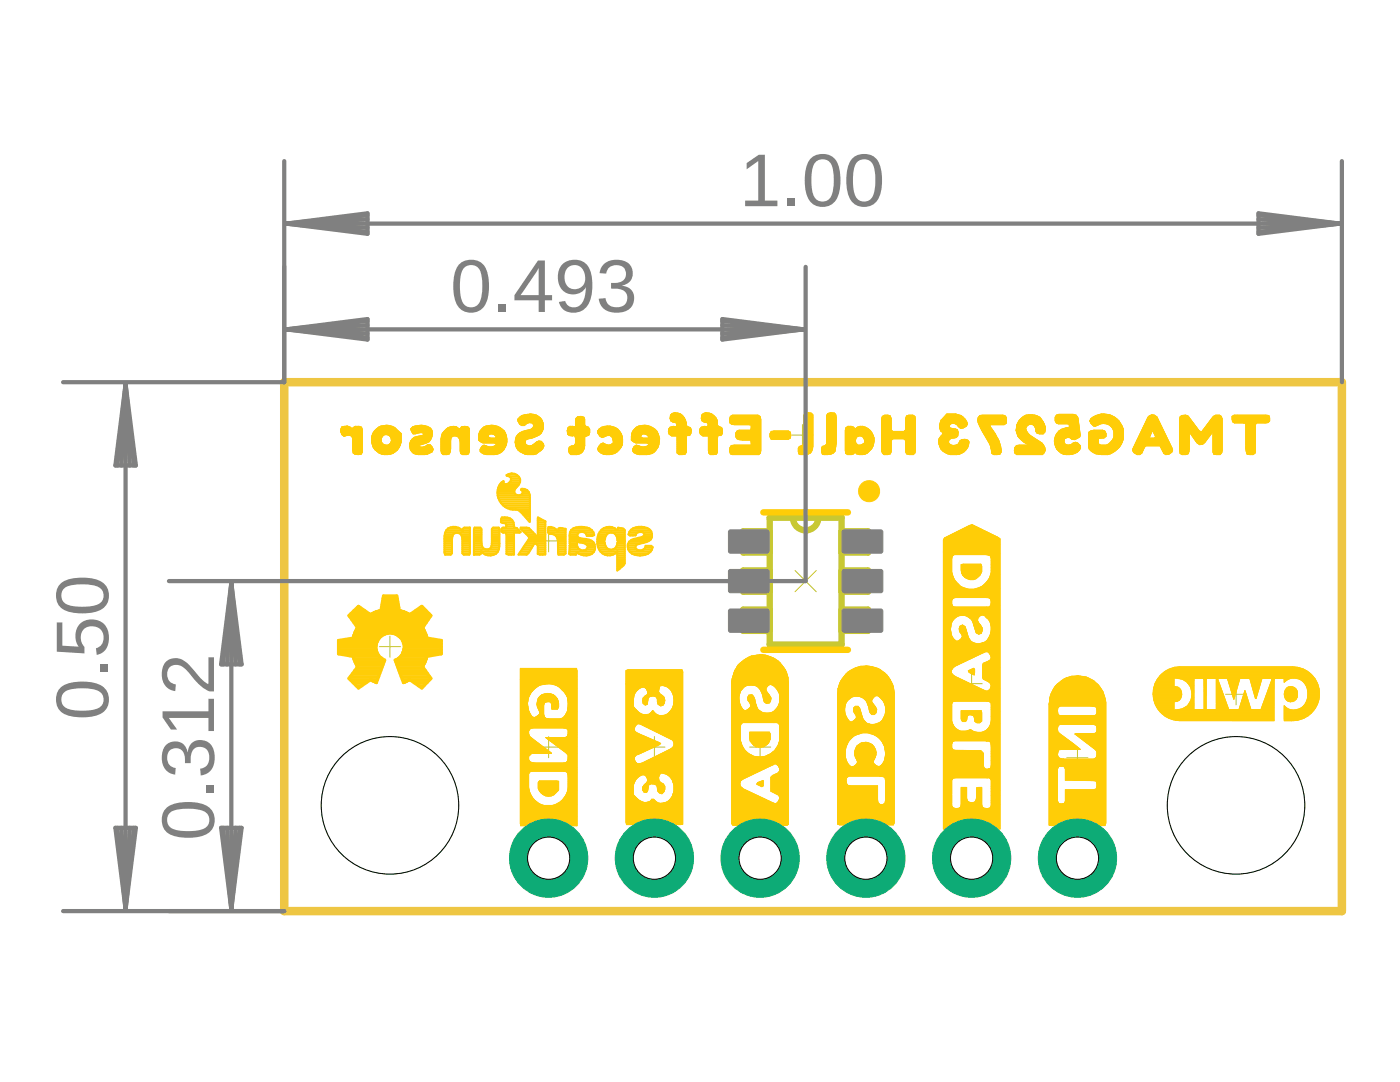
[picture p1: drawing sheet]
<svg xmlns="http://www.w3.org/2000/svg" width="279mm" height="216mm" viewBox="0 0 279 216" stroke-linecap="round" stroke-linejoin="round" font-family="sans-serif">
<defs><g id="words">
<g font-size="14.9" fill="#808080">
<text x="147.6" y="41.1">1.00</text>
<text x="89.9" y="62.2">0.493</text>
<text x="21.6" y="143.7" transform="rotate(-90 21.6 143.7)">0.50</text>
<text x="42.7" y="167.8" transform="rotate(-90 42.7 167.8)">0.312</text>
</g>
</g></defs>
<g fill="none" stroke="#afd134" stroke-width=".2">
<path d="M158 86.8h4.3M160.1 84.7v4.2M107.3 107.9h4.4M109.5 105.7v4.4M158.7 113.8l4.2 4.3M162.9 113.8l-4.2 4.3M75.7 129h4.2M77.8 126.9v4.2M191.8 136.4h4.2M193.9 134.3v4.2M244.6 138.5h4.2M246.7 136.4v4.3"/>
<path d="M107.4 149.1h4.2M109.5 147v4.2M128.5 149.1h4.2M130.6 147v4.2M149.6 149.1h4.2M151.7 147v4.2M170.7 150.1h4.2M172.8 148v4.3M212.9 151.2h4.2M215 149.1v4.2"/>
</g>
<path d="M153.6 103.3h14.4v25.3h-14.4zM153.6 106h-5.3v4.3h5.3M153.6 113.8h-5.3v4.3h5.3M158.2 103.3a2.54 2.54 0 0 0 2.6 2.5 2.54 2.54 0 0 0 2.5-2.5M168 106h5.2v4.3h-5.2M168 113.8h5.2v4.3h-5.2M153.6 121.6h-5.3v4.3h5.3M168 121.6h5.2v4.3h-5.2" fill="none" stroke="#c8c832" stroke-width="1.3"/>
<g fill="none" stroke="#ffcd07" stroke-width=".63">
<path d="M76.5 119.4h2.8M67.6 127.8v2.7l2.9 .5 .6 1.6M67.6 127.8l2.9-.5 .4-1.2 .5-.9-1.8-2.4 1.9-1.8 2.5 1.7 1-.6 .9-.3h3.9l1.2 .4 .8 .5 2.4-1.7 1.8 1.8-1.7 2.4 .9 2.1 2.9 .5M67.6 130.2h7.6M67.6 129.6h7.5M67.6 129h7.4M67.6 128.4h7.5M67.6 127.8h7.8M69.6 130.8h6M69.8 123h16.1M69.9 135.6h5.4M69.9 135h5.7"/>
<path d="M70.1 122.4h3.5M70.2 123.6h15.2M70.4 134.4h5.4M70.5 136.2h2.6M70.5 127.2h5.3M70.6 131.4h5.6M70.7 124.2h14.3M70.7 121.8h2M70.7 126.6h5.9M70.8 133.8h5.2M70.9 132h5.8M70.9 126h13.8"/>
<path d="M71.1 136.8h1.1M71.1 124.8h13.5M71.1 132.6l.3 .5-1.8 2.3 1.9 1.9 2.5-1.7M71.1 132.6h5.4M71.2 133.2h5M71.2 125.4h13.2M71.3 121.2h.6M74.4 122.4h6.9M75.4 127.8l-.3 .5-.1 1.3a2.66 2.66 0 0 0 1.8 2.1l-1.7 4.5-1.1-.6M75.4 127.8a2.82 2.82 0 0 1 4.9 0M76 121.8l.5-2.9h2.7l.5 2.9M76.1 121.2h3.5"/>
<path d="M76.2 120.6h3.3M76.3 120h3.1M79 132h5.8M79.1 126.6h5.9M79.2 132.6h5.3M79.4 133.2h5.1M79.5 131.4h5.5M79.6 133.8h5.3M79.9 134.4h5.4M79.9 127.2h5.3M80.1 135h5.6M80.1 130.8h5.9"/>
<path d="M80.3 135.6h5.5M80.3 127.8a3.1 3.1 0 0 1-.1 2.9l-.4 .5-.9 .5 1.6 4.5 1.2-.6M80.3 127.8h7.8M80.4 130.2h7.7M80.6 128.4h7.5M80.6 129.6h7.5M80.7 129h7.4M82.1 122.4h3.5M82.6 136.2h2.6M83 121.8h2M83.5 136.8h1.1M83.8 121.2h.6"/>
<path d="M84.5 132.6l-.2 .5 1.7 2.3-1.8 1.9-2.4-1.7M88.1 127.8v2.7l-2.9 .5-.7 1.6"/>
</g>
<g fill="none" stroke="#ffcd07" stroke-width=".42">
<path d="M99.3 98.1h3.3M99.3 98.5h3.5M99.3 97.8a2.29 2.29 0 0 1 1.2-1.8v.6a1.13 1.13 0 0 0 1.5-1.1l-.3-.4-.6-.3a1.67 1.67 0 0 1 1.8-.2 1.67 1.67 0 0 1 .9 1.6l-1.2 1.8a.95 .95 0 0 0 .6 .8 .95 .95 0 0 0 1-.2l.2-.5-.4-.4a1.34 1.34 0 0 1 1.4 .2 1.34 1.34 0 0 1 .3 1.4M99.3 98.9a3.4 3.4 0 0 0 3.6 2.8l.5 .1 .5 .3 1.8 2v-4.8M99.3 97.8v1.1M99.3 98.9h6.4M99.3 97.8h3.4M99.4 99.3h6.3M99.4 97.4h3.5M99.6 97h3.7M99.6 99.7h6.1M99.8 96.6h1"/>
<path d="M100.2 96.2h.3M101.1 96.6h2.5M101.3 94.7h1.7M101.7 95.1h1.8M101.7 96.2h2.1M101.9 95.8h1.9M102 95.5h1.7M104 97.8h1.1M104.2 98.5h1.4M104.3 98.1h1.2M88.7 110h1.5M88.7 109.7h1.5"/>
<path d="M88.7 109.3h1.5M88.7 108.9h1.5M88.7 108.5h1.5M88.7 108.1h1.5M88.7 107.7h1.5M88.7 107.4h1.5M88.7 107h1.6M88.8 110.4h1.4M88.8 106.6h1.6M88.9 106.2h4.9M89.1 105.8h3.1M89.5 105.4h2.2"/>
<path d="M90.5 106.6l.4-.3h.6l.5 .3M91.9 106.6h1.9M92.2 107h1.6M92.2 107.4h1.6M92.3 110h1.5M92.3 109.7h1.5M92.3 109.3h1.5M92.3 108.9h1.5M92.3 108.5h1.5M92.3 108.1h1.5M92.3 107.7h1.5M92.3 110.4h1.4"/>
<path d="M92.4 105.8h1.4M92.5 105.4h1.3M93.8 105.3h-1.1l-.3 .2-.1 .5a1.98 1.98 0 0 0-2.4-.8 1.98 1.98 0 0 0-1.2 2.3v2.7l.1 .5h1.1l.3-.3v-2.8l.3-1M93.8 105.3l-.1 5.4h-1.1l-.3-.3v-2.8l-.3-1M93.8 105.3h.1M94.6 106.2h1.5M94.6 110.4h1.4M94.6 110h1.4M94.6 109.7h4.9M94.6 109.3h1.8M94.6 108.9h1.6M94.6 108.5h1.5"/>
<path d="M94.6 108.1h1.5M94.6 107.7h1.5M94.6 107.4h1.5M94.6 107h1.5M94.6 106.6h1.5M94.6 105.8h1.5M94.6 110.7h.1M94.7 105.4h1.2M96 110.4l-.3 .3h-1.1M96.1 110h3.3M96.2 108.9l-.1-3.3-.3-.3h-1.1l-.1 .4v5M96.2 108.9a1.01 1.01 0 0 0 .9 .8 1.01 1.01 0 0 0 1-.8"/>
<path d="M96.5 110.4h2.5M98 109.3h1.6M98.1 108.9h1.6M98.1 108.9l.1-3.3 .2-.3h1.1l.1 3.7-.2 1.1M98.1 108.5h1.6M98.2 106.2h1.5M98.2 108.1h1.5M98.2 107.7h1.5M98.2 107.4h1.5M98.2 107h1.5M98.2 106.6h1.5M98.2 105.8h1.5"/>
<path d="M98.3 105.4h1.3M99.4 110.1a2.1 2.1 0 0 1-3.3-.2l-.1 .5M99.8 100.1h5.9M100 103.9h2.3M100.1 103.5h1.8M100.1 105.8h3.5M100.1 100.5h5.6M100.2 103.3a1.87 1.87 0 0 1 2.4 2l.5 .1 .8 .8-.2 .1h-1.1v4.4h-1.1l-.4-.2v-3.8l-.1-.4h-.6l-.3-.2v-.6l.3-.2h.5l.2-.4-.2-.5-.9-.2zM100.2 105.4h3M100.2 104.3h2.3M100.3 106.2h3.5M100.4 100.8h5.3"/>
<path d="M100.9 101.2h4.8M101 104.7h1.6M101 105.1h1.6M101.1 106.6h1.5M101.1 110.4h1.5M101.1 110h1.5M101.1 109.7h1.5M101.1 109.3h1.5M101.1 108.9h1.5M101.1 108.5h1.5M101.1 108.1h1.5M101.1 107.7h1.5"/>
<path d="M101.1 107.4h1.5M101.1 107h1.5M101.8 101.6h3.9M102.6 106.3h.1M103.7 110.4h1.7M103.7 102h2M103.9 110h1.8M103.9 105.4h1.7M104.1 102.4h1.6M104.2 109.7h1.7M104.3 105.8h1.7M104.4 109.3h1.7"/>
<path d="M104.5 102.7h1.2M104.6 106.2h1.7M104.7 108.9h1.7M104.8 103.1h.9M104.9 108.5h1.7M105.1 106.6h1.6M105.2 108.1h3.6M105.2 103.5h.5M105.4 107.7h3.4M105.4 107h1.7M105.5 103.9h.2M105.6 107.4h3.2"/>
<path d="M107 108.5h1.8M107.3 106.2h1.5M107.3 110.4h1.5M107.3 110h1.5M107.3 109.7h1.5M107.3 109.3h1.5M107.3 108.9h1.5M107.3 107h1.5M107.3 106.6h1.5M107.3 105.8h1.5M107.3 105.4h1.5M107.3 105.1h1.5"/>
<path d="M107.3 104.7h1.5M107.3 104.3h1.5M107.3 103.9h1.3M107.3 103.5h.6M108.8 104v6.6l-1.1 .1-.4-.2v-1.6M108.8 104l-1.4-.7-.1 3.7h-.2l-1.6-1.6-1.6-.1v.2l1.6 1.5 .1 .5-2.1 3.2h1.6l.4-.4 1.1-1.8h.4l.3 .4M108.8 104v.1M109.4 106.2h3.5M109.4 105.8h1.7M109.4 105.4h1.3M110.4 106.6h2.5M111 107h1.9"/>
<path d="M111.2 107.4h1.7M111.3 107.7h1.6M111.4 108.1h1.5M111.4 110h1.5M111.4 109.7h1.5M111.4 109.3h1.5M111.4 108.9h1.5M111.4 108.5h1.5M111.4 110.4h1.5M111.4 105.8h1.5M111.6 105.4h.7M112.9 105.5l-1.1-.2-.4 .2v.5h-.1a1.79 1.79 0 0 0-1.8-.8l-.1 1 .2 .3a1.42 1.42 0 0 1 1.8 1.5l.1 2.7h1l.4-.3"/>
<path d="M112.9 105.5v4.9M112.9 105.5v.1M113.6 110.4h1.4M113.7 110h4.8M113.7 109.7h2M113.7 109.3h1.6M113.7 108.9h1.2M113.7 108.1h1.5M113.7 107.7h4M113.7 107.4h2M113.7 107h1.6M113.7 106.6h1.6"/>
<path d="M113.7 108.5h1.5M113.8 106.2h1.9M114 105.8h4.1M114.4 105.4h3.2M114.4 105.4l1.7-.3a2.2 2.2 0 0 1 2.5 1.7l-.4 .1h-1.1a1.01 1.01 0 0 0-.9-.8 1.01 1.01 0 0 0-1 .7l.2 .5 .5 .1a3.6 3.6 0 0 1 2.6 .8l.2 .5-.4 .1M114.4 105.4l-.4 .3a4.3 4.3 0 0 0-.2 3.1M114.8 108.8l.4 .2a1.12 1.12 0 0 0 .9 .8 1.12 1.12 0 0 0 1.2-.5M115.4 108.1h2.9M115.4 110.4h2.8M116.5 106.2h1.9M116.9 108.5h1.7M117 106.6h1.5"/>
<path d="M117 109.7h1.7M117.3 109.3h1.4M117.3 109.3v-.5h1.1l.4 .3a1.55 1.55 0 0 1-1.7 1.7M117.3 108.9h1.2M117.7 108.8h-.5l-.4-.3-1.6-.4v.4l-.3 .3h-1.2l-.1 1.7 .2 .2h1.1l.2-.5a2.91 2.91 0 0 0 2 .6M119.2 108.1h1.3M119.2 108.5h1.5M119.2 108.5l.3 1.1 .3 .4M119.3 107.7h1.3M119.3 107.4h1.5M119.3 108.9h1.5M119.3 107h1.6"/>
<path d="M119.4 109.3h1.6M119.5 106.6h1.7M119.5 106.6l-.3 1 .2 .4M119.6 109.7h2.1M119.7 106.2h5M119.8 110h4.9M119.8 110l.4 .4M120 105.8h4.7M120.2 110.4a2.2 2.2 0 0 0 2.6 0M120.2 110.4h2.6M120.3 108l.4 .2a1.27 1.27 0 0 0 .7 1.4 1.27 1.27 0 0 0 1.5-.3M120.5 105.4h2.2"/>
<path d="M122.2 109.7h2.5M122.8 106.6h1.9M122.9 109.3h1.8M123 107h1.7M123.1 108.9h1.6M123.2 107.4h1.5M123.2 110.8h1.5M123.2 110.4h1.5M123.2 108.5h1.5M123.2 113.5h.4M123.2 113.1h.9M123.2 112.7h1.3"/>
<path d="M123.2 112.4h1.5M123.2 112h1.5M123.2 111.6h1.5M123.2 111.2h1.5M123.2 107.7h1.5M123.3 105.4h.8M123.4 108.1h1.3M123.6 108h1.1M123.6 108l-.4 .2-.3 1.1M123.6 108l-.4-.2a1.29 1.29 0 0 0-1.2-1.5 1.29 1.29 0 0 0-1.3 1.4l-.2 .3h-1.3v.5M124.7 105.8v6.6l-.3 .4-1.2 1v-3.8l-.4 .4M124.7 105.8l-.3-.3-1.1-.2v.4h-.2a2.24 2.24 0 0 0-3.6 .9"/>
<path d="M125.3 108.9h1.6M125.3 109.3h1.5M125.3 108.5h2.3M125.4 109.7h1.7M125.5 106.6h1.4M125.5 108.1h3.6M125.6 106.2h1.8M125.6 110h4.3M125.9 105.8h3.9M126.1 107.7h3.7M126.1 110.4h3.3M126.3 105.4h3"/>
<path d="M127.3 107.4h2.7M127.5 110.8h.4M128.2 106.2h1.8M128.4 109.7h1.7M128.4 107h1.7M128.6 106.6h1.5M128.8 109.3h1.4M128.9 108.9h.1M130.1 106.6a2.17 2.17 0 0 0-2.6-1.5 2.03 2.03 0 0 0-2 1.5l.2 .2h1.1a1.11 1.11 0 0 1 1.8-.4v.5l-.5 .3-1.6 .3a1.6 1.6 0 0 0-1.2 1.7 1.6 1.6 0 0 0 1.3 1.5l.6 .1a2.75 2.75 0 0 0 2.9-1.1l.1-.5-.2-.3h-1.1M130.1 106.6a1.32 1.32 0 0 1-1.1 1.6l-1.6 .4-.5 .2-.1 .5a1.16 1.16 0 0 0 1.2 .5 1.16 1.16 0 0 0 .9-.9"/>
</g>
<g fill="none" stroke="#ffcd07" stroke-width=".2">
<path d="M68 86.2h4.3M68 86.1h4.3M68 86h4.3M68 85.9h4.3M68 85.8h4.3M68 85.7h4.3M68 86.1l.2 .6 .5 .4 1-.3M68 85.6h4.3M68.1 86.3h4.2M68.1 85.6h2.2M68.1 85.5h2.1M68.1 86.4h4.2"/>
<path d="M68.1 85.4h2M68.1 86.5h4.2M68.2 86.5h4.1M68.2 86.6h4.1M68.2 85.3h1.8M68.2 85.2h1.7M68.2 86.7h4.1M68.3 86.8h4M68.3 86.8h1.4M68.4 85.1h1.3M68.4 86.9h.9M68.6 87h.3"/>
<path d="M68.7 85.1h.8M69.1 85h.3M69.7 86.8h2.6M69.7 86.8l.5 .3M69.8 86.9h2.5M69.9 85.2l.4 .4 .6-.5 1.3 .1M69.9 85.2l-.6-.2-1.1 .2-.2 .5v.4M70.1 87h2.2M70.2 87.1l.2 .5M70.3 87.1h2M70.3 87.2h2M70.3 87.3h2"/>
<path d="M70.3 87.4h2M70.3 85.6h1.9M70.4 87.4h1.9M70.4 87.5h1.9M70.4 85.5h1.8M70.4 89.9h1.9M70.4 89.8h1.9M70.4 89.7h1.9M70.4 89.6h1.9M70.4 89.5h1.9M70.4 89.4h1.9M70.4 89.3h1.9"/>
<path d="M70.4 89.2h1.9M70.4 89.1h1.9M70.4 89h1.9M70.4 88.9h1.9M70.4 88.8h1.9M70.4 88.7h1.9M70.4 88.6h1.9M70.4 88.5h1.9M70.4 88.4h1.9M70.4 88.3h1.9M70.4 88.2h1.9M70.4 88.1h1.9"/>
<path d="M70.4 88h1.9M70.4 87.9h1.9M70.4 87.8h1.9M70.4 87.7h1.9M70.4 87.6h1.9M70.4 85.4h1.8M70.4 89.8l.1 .6M70.4 87.6v2.2M70.4 90h1.9M70.4 90.1h1.9M70.5 90.3h1.8M70.5 90.2h1.8"/>
<path d="M70.5 90.4h1.7M70.5 90.4l.3 .2h1.3M70.5 85.3h1.7M70.6 90.5h1.6M70.6 85.2h1.5M70.7 90.6h1.4M70.8 90.6h1.3M70.8 85.1h1M72.2 85.2l.1 .5M72.3 85.7v4.5M72.3 90.2l-.2 .4M74.1 88.2h2"/>
<path d="M74.1 88.1h2M74.1 88h2M74.1 87.9h2M74.1 87.8h2M74.1 87.7h2M74.1 87.6h2M74.1 87.5h2M74.1 88.2l.4 1M74.1 87.6v.6M74.2 88.3h2M74.2 88.2h1.9M74.2 87.4h1.9"/>
<path d="M74.2 87.4h2M74.2 87.3h2M74.2 87.2h2M74.2 88.4h2.1M74.2 88.4h2M74.2 87.1h2.1M74.2 88.5h2.1M74.3 88.5h2.1M74.3 88.6h2.2M74.3 88.6h2.1M74.3 86.8h2.3M74.3 88.7h2.4"/>
<path d="M74.3 86.8h2.4M74.3 88.8h2.6M74.3 86.7h5.8M74.3 88.8h5.6M74.4 86.6h5.7M74.4 88.9h5.4M74.4 86.5h5.7M74.4 89h5.4M74.4 86.5h5.6M74.4 86.5l-.3 1.1M74.4 89.1h5.3M74.4 86.4h5.6"/>
<path d="M74.5 89.2h5.2M74.5 86.4h5.4M74.5 89.2l.3 .5M74.5 86.3h5.3M74.5 89.3h5.1M74.6 86.2h5.1M74.6 89.4h5M74.6 89.5h4.9M74.7 89.5h4.8M74.7 86.1h4.9M74.7 89.6h4.8M74.7 89.6h4.7"/>
<path d="M74.7 86h4.8M74.7 86l-.3 .5M74.8 89.7h4.6M74.8 86h4.7M74.8 89.7a3.2 3.2 0 0 0 3.6 .8M74.8 85.9h4.6M74.8 89.8h4.5M74.9 85.9h4.4M74.9 89.8h4.4M74.9 85.8h4.4M75 89.9h4.2M75 85.7h4.2"/>
<path d="M75.1 85.6h4M75.1 90h4M75.2 90h3.8M75.2 85.6h3.8M75.2 90.1h3.8M75.2 85.5h3.8M75.3 90.1h3.6M75.3 85.4h3.6M75.4 90.2h3.4M75.4 85.4h3.5M75.5 90.3h3.2M75.5 85.3h3.2"/>
<path d="M75.5 90.3h3.1M75.6 85.2h3M75.6 85.2l-.9 .8M75.6 85.2a2.97 2.97 0 0 1 3.6 .5M75.6 90.4h2.9M75.8 85.1h2.6M75.8 90.5h2.6M75.9 85.1h2.4M76 85h2.1M76.1 90.6h2M76.1 88.2l.4 .4 1 .2M76.2 85h1.8"/>
<path d="M76.2 90.6h1.7M76.3 87.1l-2.1 .1M76.3 87.1a1.02 1.02 0 0 1 1.7 .3M76.3 87.1l-.2 .5v.6M76.4 87h-2.2M76.5 84.9h1.3M76.5 86.9h-2.2M76.9 84.9h.6M77.4 86.8h2.7M77.5 88.8l.9 1.7M77.5 86.8h2.6M77.5 88.8h2.4"/>
<path d="M77.6 86.9h2.5M77.7 88.6h2.2M77.8 88.6h2.1M77.8 87h2.3M77.8 88.5h2.2M77.9 87.1h2.2M77.9 88.5h2.1M77.9 88.5l-.4 .3M77.9 88.4h2.1M78 88.3h2M78 87.2h2.1M78 87.3h2.1"/>
<path d="M78 88.2h2.1M78 87.4h2.1M78 87.4l.1 .6M78.1 88.1h2M78.1 87.5h2M78.1 87.4h2M78.1 87.7h2M78.1 87.6h2M78.1 87.9h2M78.1 87.8h2M78.1 88h2M78.1 88l-.2 .5"/>
<path d="M78.4 90.5h.1M79.2 85.7l.9 .8M79.3 89.8l-.9 .7M79.6 89.3l-.3 .5M79.9 88.7h-2.3M80.1 86.5v1.7M80.1 88.2l-.5 1.1M81.8 89.1h1.9M81.8 89h1.8M81.8 88.9h1.8M81.8 88.8h2.1M81.8 88.6h2.6"/>
<path d="M81.8 88.6h2.8M81.8 88.5h3M81.8 88.5h3.1M81.8 89.1l.1 .5M81.8 88.5v.6M81.8 89.2h4.5M81.8 89.2h2.2M81.8 88.4h3.2M81.8 89.4h4.5M81.8 89.3h4.5M81.8 88.4h3.4M81.9 89.6h4.5"/>
<path d="M81.9 89.5h4.5M81.9 88.3h3.4M81.9 88.3h3.5M81.9 89.7h4.5M81.9 88.2h3.6M81.9 89.6l.2 .5M81.9 88.2h3.7M81.9 88.1h3.7M81.9 89.8h4.5M81.9 88.1h3.8M81.9 88h3.8M82 85.6h4.1"/>
<path d="M82 85.6l.1 .5M82 89.8h4.4M82 88h3.8M82 85.6h4M82 89.9h4.4M82 85.7h4.1M82 87.9h3.8M82 85.8h4.2M82 85.9h4.2M82 85.5h3.9M82.1 90h4.2M82.1 87.9h3.8"/>
<path d="M82.1 85.9h4.1M82.1 86h4.1M82.1 85.4h3.8M82.1 87.8h3.8M82.1 86.1h4.2M82.1 86h4.2M82.1 90.1h4.2M82.1 86.1l.3 .5 1.7-.3 .5 .2-.1 .3-1.8 .4M82.1 90.1l.4 .4M82.2 90.1h4.1M82.2 86.2h4.1M82.2 87.7h3.8"/>
<path d="M82.2 90.2h4M82.2 85.3h3.5M82.3 87.6h3.7M82.3 86.3h4M82.3 90.2h3.8M82.3 85.2h3.3M82.3 87.5h3.7M82.3 86.4h1.5M82.3 90.3h3.7M82.4 86.4h1M82.4 90.3h3.5M82.4 87.5h3.6"/>
<path d="M82.4 86.5h.8M82.4 90.4h3.4M82.4 86.5h.7M82.4 87.4h3.7M82.4 85.1h3M82.5 87.4h3.6M82.5 90.5h3.1M82.6 87.4h3.5M82.6 85.1h2.7M82.6 87.3h3.5M82.7 87.2h3.4M82.7 87.2l-.7 .8-.2 .5"/>
<path d="M82.8 85h2.3M82.8 90.6h2.6M83 85h1.9M83 90.6h2.3M83.2 87.1h3M83.3 84.9h1.5M83.5 87h2.7M83.7 84.9h.7M83.7 88.8l-1.9 .1M84 86.9h2.2M84.2 88.7h-2.4M84.2 86.4h2.1"/>
<path d="M84.4 86.4h1.9M84.4 89.2h1.8M84.4 86.8h1.9M84.5 86.8h1.8M84.5 86.7h1.8M84.5 86.6h1.8M84.6 86.5h1.7M84.6 86.6h1.7M84.6 89.1h1.6M84.9 89h1.2M85 89h1.1M85.1 88.9h.9"/>
<path d="M85.3 88.8h.6M85.3 85.1a4 4 0 0 0-2.9 .1l-.4 .4M85.3 85.1l.8 .6 .2 .4M86.2 87.2a1.7 1.7 0 0 1-1.6 1.4l-1.1 .3a1.22 1.22 0 0 0 1.9-.2h.5l.4 .5M86.2 87.1l-3.3 .1M86.3 86.1v.6M86.3 86.7l-.1 .5M86.3 89.2l.1 .4M86.4 89.6l-.1 .5a4.3 4.3 0 0 1-3.8 .4M88 89.9h1.9M88 89.8h1.9M88 89.7h1.9"/>
<path d="M88 89.6h1.9M88 89.5h1.9M88 89.4h1.9M88 89.3h1.9M88 89.2h1.9M88 89.1h1.9M88 89h1.9M88 88.9h1.9M88 88.8h1.9M88 88.7h1.9M88 88.6h1.9M88 88.5h1.9"/>
<path d="M88 88.4h1.9M88 88.3h1.9M88 88.2h1.9M88 88.1h1.9M88 88h1.9M88 87.9h1.9M88 87.8h1.9M88 87.8h2M88 87.7h2M88 87.6h2M88 89.9l.1 .5M88 87.6v2.3"/>
<path d="M88 90h1.9M88 87.5h2M88 87.4h2M88.1 90.1h1.8M88.1 87.4h1.9M88.1 90.3h1.7M88.1 90.2h1.7M88.1 87.3h1.9M88.1 87.2h2M88.1 90.4h1.7M88.1 87.1h2.2M88.1 87.1l-.1 .5"/>
<path d="M88.1 86.9h5.6M88.2 90.5h1.5M88.2 86.8h5.5M88.2 86.7h5.5M88.2 86.6h5.5M88.3 86.5h5.4M88.3 90.6h1.3M88.3 90.6h1.2M88.3 86.4h5.4M88.4 86.4h5.3M88.4 86.3h5.3M88.5 86.3h5.2"/>
<path d="M88.5 86.2h5.2M88.6 86.1h5.1M88.6 86.1l-.3 .4-.2 .6M88.7 86h5M88.8 85.9h4.9M88.9 85.8h4.8M88.9 85.7h4.8M89 85.7h4.7M89 85.6h4.7M89.2 85.6h2.5M89.2 85.5h2.3M89.3 85.4h2.1"/>
<path d="M89.6 85.3h1.6M89.7 85.2h1.5M89.9 89.6l-.2 1-1.3 .1-.3-.3M89.9 87.9v1.7M90.1 85.1h.8M90.2 87.1l-2.1 .1M90.4 87l-.4 .3-.1 .6M90.5 85.1h.1M91 87l.5 .2M91.2 87.1h2.5M91.3 87.1h2.4M91.5 87.2h2.2"/>
<path d="M91.5 85.5a1.76 1.76 0 0 0-2.5 .2l-.4 .4M91.5 85.5l.3 .1M91.5 87.2l.3 .5M91.5 87.3h2.2M91.6 87.4h2.1M91.6 87.5h2.1M91.7 87.5h2M91.7 87.6h2M91.7 87.7h2M91.8 87.8h1.9M91.8 87.7v.5M91.8 87.9h1.9"/>
<path d="M91.8 88h1.9M91.8 88.2h1.9M91.8 88.1h1.9M91.8 90h1.9M91.8 89.9h1.9M91.8 89.8h1.9M91.8 89.7h1.9M91.8 89.6h1.9M91.8 89.5h1.9M91.8 89.4h1.9M91.8 89.3h1.9M91.8 89.2h1.9"/>
<path d="M91.8 89.1h1.9M91.8 89h1.9M91.8 88.9h1.9M91.8 88.8h1.9M91.8 88.7h1.9M91.8 88.6h1.9M91.8 88.5h1.9M91.8 88.4h1.9M91.8 88.3h1.9M91.8 90l.1 .5M91.8 88.2v1.8M91.9 90.1h1.8"/>
<path d="M91.9 85.6h1.8M91.9 90.3h1.7M91.9 90.2h1.7M91.9 85.5h1.8M91.9 90.4h1.7M91.9 90.5h1.6M91.9 85.4h1.7M92 85.3h1.5M92.1 85.2h1.3M92.1 90.6h1.4M92.2 90.6h1.1M92.3 85.1h.9"/>
<path d="M92.7 85.1h.1M93.7 90.1l-.2 .5-.4 .1h-.7l-.5-.2M93.7 87h-5.6M93.7 85.5l-.4-.3-.5-.1-.7 .1-.3 .4M93.7 85.5v4.6M95.5 87.8l.9 .6h4.7M95.5 87.8h5.7M95.5 87.7h5.7M95.5 87.6h5.7M95.5 87.5h5.7M95.5 87.5h5.6M95.5 87.4h5.6"/>
<path d="M95.5 87.4h2.2M95.5 87.3h2.1M95.5 87.2h2.1M95.5 87.1l2 .1M95.5 87.1h1.9M95.5 87.2v.6M95.5 86.9h2M95.5 87.9h5.7M95.5 86.8h2M95.6 86.7h2M95.6 86.6h2.2M95.6 86.6h5.3"/>
<path d="M95.6 86.6l-.1 .6M95.6 87.9h5.6M95.6 86.5h5.3M95.6 86.4h5.3M95.7 86.4h5.1M95.7 88h5.5M95.7 86.3h5.1M95.7 86.2h5.1M95.7 86.2h5M95.7 86.1h5M95.8 86.1h4.9M95.8 86.1l-.2 .5"/>
<path d="M95.8 88.1h5.4M95.8 86h4.9M95.8 90h4.5M95.8 89.9h4.6M95.8 89.8h4.7M95.8 89.7h4.8M95.8 90.1l.3 .2M95.8 89.6v.5M95.8 90.1h4.4M95.8 86h4.8M95.9 89.6h4.7M95.9 88.1h5.3"/>
<path d="M95.9 90.1h4.3M95.9 85.9h4.6M95.9 89.5h4.8M95.9 90.2h4.2M95.9 88.2h5.3M96 89.4h4.7M96 85.8h4.4M96 90.2h4M96 89.3h4.8M96 85.7h4.4M96 90.3h4M96 88.2h5.1"/>
<path d="M96.1 89.2h4.7M96.1 85.7h4.2M96.1 90.3a4 4 0 0 0 3.1 .3M96.1 90.3h3.8M96.1 85.6h4.1M96.1 89.1h1.5M96.1 88.3h5M96.2 90.4h3.6M96.2 89h1M96.2 85.6h3.9M96.2 88.3h4.9M96.2 85.5h3.8"/>
<path d="M96.3 89h.8M96.3 85.4h3.7M96.4 90.5h3.3M96.4 88.4h4.7M96.4 85.4h3.5M96.4 88.9h.5M96.5 88.9h.3M96.5 85.3h3.2M96.5 85.2h3.1M96.5 85.2l-.7 .9M96.6 90.6h2.8M96.7 85.1h2.7"/>
<path d="M96.8 90.6h2.4M96.8 85.1h2.5M96.9 85h2.3M97.1 89l.5 .2 1.1-.2M97.1 89l-.5-.2-.4 .3-.4 .5M97.1 85h1.9M97.5 84.9h1.3M97.5 87h-2M97.6 86.7l.5-.1 .6 .1 .4 .5-.2 .2-.2 1 .5 .2-.5 .4M97.6 86.7l-.2 .5 .4 .2M97.8 84.9h.7M98.3 86.6h2.6"/>
<path d="M98.5 86.7h2.5M98.6 89h2.3M98.6 86.7h2.4M98.7 86.8h2.3M98.7 89h2.2M98.8 88.9h2.2M98.8 86.9h2.2M98.9 88.5h2.2M98.9 87h2.2M98.9 88.8h2.1M99 87.4h2.1M99 87.3h2.1"/>
<path d="M99 88.7h2.1M99 87.1h2.1M99 87.2h2.1M99 88.5h2.1M99.1 87.1h2M99.1 88.6h2M99.3 85.1a3.3 3.3 0 0 0-2.8 .1M99.3 85.1a3.3 3.3 0 0 1 1.6 1.4M99.7 90.5l-.5 .1M100.6 89.7l-.9 .8M100.8 89.2l-.2 .5M100.9 89.1h-2.6"/>
<path d="M100.9 86.5l.2 .5M101 88.8l-2.2 .1M101.1 87l.1 .6M101.1 88.7l-.3 .5M101.2 87.6v.6M101.2 88.2l-.1 .5M102.8 88.3h2M102.8 88.2h2M102.8 88.2l.3 1.1M102.8 88.4h2M102.8 88.1h2M102.8 88.5h2.1"/>
<path d="M102.8 88h2.1M102.8 87.9h2.1M102.9 88.7h2.1M102.9 88.6h2M102.9 87.8h2M102.9 87.8h2.1M102.9 87.7h2.2M102.9 88.8l2.4 .1M102.9 88.8h2.2M102.9 87.7h2.3M102.9 87.6h2.4M102.9 87.5h2.6"/>
<path d="M102.9 87.5h3M102.9 88.9h2.6M102.9 87.4h3.2M103 89h5.5M103 87.4h3.3M103 89.1h5.5M103 87.4h3.4M103 87.3h3.5M103 87.2h3.7M103 89.2h5.5M103 89.2h5.4M103.1 89.3h5.3"/>
<path d="M103.1 87.1h3.9M103.1 89.3l.3 .5M103.1 87.1l-.3 1.1M103.1 89.4h5.3M103.1 89.5h5.3M103.2 89.5h5.1M103.2 89.6h5.1M103.3 89.6h5M103.3 86.8h4.2M103.3 89.7h4.9M103.3 86.8h4.3M103.3 83.7h4.8"/>
<path d="M103.3 83.7l.1 .4M103.3 86.7h4.4M103.3 83.8h4.9M103.3 83.8h4.8M103.4 89.8h4.7M103.4 83.9h4.8M103.4 86.7h4.3M103.4 84.1h4.9M103.4 84h4.8M103.4 83.6h4.6M103.4 89.8l1.4 .8M103.4 86.7l-.3 .4"/>
<path d="M103.4 84.1l.3 .6M103.4 89.9h4.6M103.4 86.6h4.4M103.4 84.2h4.9M103.4 83.5h4.6M103.5 84.2h4.8M103.5 89.9h4.4M103.5 86.6h4.4M103.5 84.3h4.8M103.5 84.3h4.9M103.5 83.4h4.4M103.5 84.4h2"/>
<path d="M103.6 86.5h4.3M103.6 84.4h1.8M103.6 90h4.3M103.6 84.5h1.6M103.6 86.5h4.4M103.6 83.3h4.2M103.7 90h4.1M103.7 84.5h1.4M103.7 84.6h1.4M103.7 86.4h4.3M103.7 84.6h1.3M103.7 83.3h4"/>
<path d="M103.7 90.1h4M103.7 84.7h1.2M103.7 83.2h4M103.8 86.4h4.2M103.8 90.1h3.8M103.8 83.2h3.8M103.8 86.3h4.3M103.8 84.7h1.1M103.8 90.2h3.7M103.9 83.1h3.6M103.9 84.8h.9M103.9 86.3h4.2"/>
<path d="M103.9 90.2h3.6M104 84.8h.7M104 83h3.4M104 86.2h4.1M104.1 90.3h3.3M104.1 83h3.2M104.1 84.9h.6M104.1 86.2h4.1M104.1 82.9h3.1M104.1 82.9l-.8 .8M104.2 90.3h3.2M104.2 86.1h4"/>
<path d="M104.3 90.4h3M104.3 82.9h2.8M104.4 86.1h3.8M104.5 82.8h2.5M104.5 90.5h2.6M104.5 86h3.7M104.6 82.8h2.2M104.7 90.6h2.3M104.7 86h3.6M104.8 90.6h2M104.8 88.3l.2 .4M104.9 85.9h3.4"/>
<path d="M104.9 82.7h1.8M105.1 85.9h3.2M105.1 84.5l-.5 .4h-.5l-.4-.2M105.3 82.7h1.2M105.3 82.7l-1.2 .2M105.3 85.8h3M105.6 85.7h2.8M105.6 82.6h.5M105.8 85.7h2.6M105.9 88.9h2.6M105.9 84.4h2.5M106.1 85.6h2.3"/>
<path d="M106.2 88.9h2.3M106.2 85.5h2.3M106.2 84.4h2.2M106.2 84.4l.4 .4M106.2 84.4l-.6-.1-.5 .2M106.2 85.4h2.3M106.3 84.5h2.1M106.3 85.4h2.2M106.3 88.8h2.2M106.3 84.6h2.1M106.4 88.7h2.1M106.4 84.6h2"/>
<path d="M106.4 85.3h2.1M106.4 85.2h2.1M106.4 84.7h2M106.4 85.1h2.1M106.5 85.1h2M106.5 84.7h1.9M106.5 82.7l.5 .1M106.5 85h2M106.5 84.9h2M106.5 84.8h1.9M106.6 88.6h1.9M106.6 84.8h1.9"/>
<path d="M106.6 84.8l-.2 .5-.4 .4a4.5 4.5 0 0 0-2.6 1M106.6 88.6l-.5 .3-.5 .1-.6-.3M106.7 88.5h1.7M106.8 88.4h1.5M106.9 88.4h1.4M106.9 87.1l-3.9 .1M106.9 88.3h1.3M107 88.3h1.2M107 90.6l-.5 .1-1.7-.1M107 82.8l.5 .3M107 87.1l-2.1 .7-.1 .5M107.1 88.2h1.1"/>
<path d="M107.1 88.2h1M107.1 88.2l-.5 .4M107.1 88.2l.4-.2 .6 .1 .4 .5M107.2 88.1h.9M107.2 87h-4.1M107.4 88.1h.6M107.4 86.9h-4.2M107.5 83.1l.4 .3M107.5 88h.2M107.9 83.4l.3 .5M108 89.9l-1 .7M108 86.5l-1 .6"/>
<path d="M108.2 83.9l.2 .5M108.2 86.1l-.2 .4M108.4 84.4l.1 .5M108.4 85.6h-2.4M108.5 84.9v.6M108.5 85.5l-.3 .6M108.5 88.6v.4M108.5 89l-.5 .9M113.2 86h4.5M113.2 85.9h4.5M113.2 85.9l.1 .8M113.2 86.2h4.5"/>
<path d="M113.2 86.1h4.5M113.2 85.8h4.5M113.2 86.4h4.5M113.2 86.3h4.5M113.2 85.7h4.5M113.3 86.6h4.3M113.3 86.5h4.3M113.3 86.4h4.3M113.3 85.7h4.4M113.3 85.6h4.4M113.3 86.7l.3 .2 .6 .1M113.3 86.7h4.3"/>
<path d="M113.3 85.6h4.3M113.3 85.5h4.3M113.3 85.4h4.3M113.3 85.4h4.2M113.4 86.7h4.2M113.4 85.3h4.1M113.5 89.9h2.9M113.5 89.8h2.9M113.5 86.8h4M113.5 89.8l.1 .6M113.5 89.8h3M113.5 89.7h3"/>
<path d="M113.5 85.2h3.9M113.5 90h2.8M113.5 90h2.9M113.5 90.1h2.8M113.5 89.6h3M113.5 89.6h3.1M113.5 90.1h2.7M113.5 89.5h3.1M113.6 90.2h2.6M113.6 89.5h3M113.6 89.4h3M113.6 90.3h2.5"/>
<path d="M113.6 89.3h3M113.6 86.9h3.8M113.6 90.4h2.4M113.6 89.2h3M113.6 85.1h1.1M113.6 89.2l-.1 .6M113.7 90.5h2.1M113.7 89.2h2.9M113.8 90.6h1.8M113.9 90.6h1.5M113.9 89h2.8M114 89h2.7"/>
<path d="M114 89l-.4 .2M114.2 87h.1M114.2 87l.5-.1 .2 .5M114.3 85.1h-.6l-.3 .2-.2 .6M114.4 88.9h2.3M114.6 88.9h2.1M114.7 88.8h2M114.7 88.7h2M114.7 87h2.4M114.7 87.1h2.2M114.8 88.6h1.9M114.8 87.1h1.9"/>
<path d="M114.8 87.2h1.9M114.8 88.5h1.9M114.8 87.3h1.9M114.9 84.4h1.8M114.9 88.5h1.8M114.9 88.4h1.8M114.9 88.3h1.8M114.9 88.2h1.8M114.9 88.1h1.8M114.9 88h1.8M114.9 87.9h1.8M114.9 87.8h1.8"/>
<path d="M114.9 87.7h1.8M114.9 87.6h1.8M114.9 87.5h1.8M114.9 87.4h1.8M114.9 85.1h2.2M114.9 85.1h2M114.9 85h2M114.9 85h1.9M114.9 84.9h1.9M114.9 84.9h1.8M114.9 84.8h1.8M114.9 84.7h1.8"/>
<path d="M114.9 84.6h1.8M114.9 84.5h1.8M114.9 84.3h1.8M114.9 84.2h1.8M114.9 84.1h1.8M114.9 84h1.8M114.9 84v1.2l-.6-.1M114.9 87.4v1.1M114.9 88.5l-.3 .4-.6 .1M114.9 83.9h1.8M114.9 83.8h1.8M114.9 83.7h1.8"/>
<path d="M114.9 83.6h1.8M114.9 83.5h1.7M114.9 83.5v.5M115 83.4h1.6M115.1 83.3h1.5M115.1 83.3h1.4M115.2 83.2h1.3M115.3 83.2h1M115.3 83.2l-.4 .3M115.3 83.2l.7-.1 .5 .1 .2 .5M115.5 83.1h.6M116.1 90.3l-1 .4h-1.2l-.3-.3"/>
<path d="M116.4 90l-.3 .3M116.6 89.5l-.2 .5M116.7 89.1h-2.9M116.7 83.7v1.1M116.7 84.8l.2 .3M116.9 85.1l.5 .1 .3 .5v.6M117.5 86.8l-.8 .4-.1 2.3M117.7 86.3l-.2 .5M119.3 89.6h4.4M119.3 86.1h4.4M119.3 86h4.3M119.3 86v.5"/>
<path d="M119.3 89.6l.1 .4M119.3 89.7h4.4M119.3 89.5h4.5M119.3 86.2h4.5M119.3 86.2h4.4M119.3 89.7h4.3M119.3 86.3h4.5M119.3 89.8h4.2M119.3 89.4h4.5M119.3 86.5h4.6M119.3 86.4h4.6M119.3 85.9h4.2"/>
<path d="M119.3 86.5l.5 .6 .4 .2 1-.4M119.4 89.8h4.1M119.4 89.9h4.1M119.4 89.3h4.5M119.4 86.5h4.6M119.4 85.9h4.1M119.4 89.9h4M119.4 86.6h4.6M119.4 90a3 3 0 0 0 3.3 .5M119.4 90h4M119.4 89.2h4.6M119.4 85.8h4"/>
<path d="M119.5 90h3.8M119.5 85.7h3.9M119.5 86.7h4.5M119.5 86.7h4.6M119.5 90.1h3.8M119.5 89h4.6M119.5 86.8h4.6M119.5 85.6h3.8M119.6 89h4.5M119.6 90.1h3.6M119.6 86.8h4.5M119.6 88.9h4.5"/>
<path d="M119.6 86.9h4.5M119.6 85.6h3.6M119.7 90.2h3.4M119.7 87h1.3M119.7 85.5h3.4M119.8 88.8h1.5M119.8 90.3h3.2M119.8 87.1h1M119.8 88.7h1.3M119.8 85.4h3.2M119.8 90.3h3.1M119.9 87.1h.7"/>
<path d="M119.9 85.4h3M119.9 88.6h.9M119.9 90.4h2.9M119.9 88.6h.8M119.9 88.6l-.6 1M119.9 88.6l.5-.2 1 .4 .5-.1M120 88.5h.6M120 87.2h.4M120 85.3h2.7M120.1 90.5h2.6M120.1 87.3h.1M120.1 85.2h2.5"/>
<path d="M120.2 88.5h.3M120.3 90.6h2M120.3 88.4h.1M120.4 90.6h1.7M120.5 85.1h1.8M120.6 85.1h1.5M121 85h.9M121.3 85a2.13 2.13 0 0 0-2 1M121.6 88.8h2.6M121.8 86.9l.4 .3M121.8 85a2.69 2.69 0 0 1 2.2 1.6M121.9 87h2.3"/>
<path d="M121.9 88.7h2.3M122 87.1h2.2M122 88.6h2.2M122.1 88.6h2.1M122.2 88.5h2M122.2 87.2h2M122.2 87.2l.1 .5M122.2 87.3h2M122.2 87.4h2M122.3 87.5h1.9M122.3 88.4h1.9M122.3 87.7h1.9"/>
<path d="M122.3 87.6h1.9M122.3 87.8h1.9M122.3 87.7l.1 .6M122.4 88.4h1.8M122.4 88h1.8M122.4 87.9h1.8M122.4 88.1h1.8M122.4 88.3h1.8M122.4 88.2h1.8M122.4 88.3l-.5 .4M123.9 89.3l-1.2 1.2M124 86.6l.2 .5"/>
<path d="M124 89.1h-4.5M124.2 88.8l-4.5 .1M124.2 87.1v.6M124.2 87.7v.5M124.2 88.2l-.3 1.1M126 87.8h3.2M126 87.8h5.6M126 87.7h3.3M126 87.6h3.3M126 87.5h3.3M126 87.4h3.3M126 87.4h3.3l-.1 1"/>
<path d="M126 87.4h2.1M126 87.3h2.1M126 87.2h2M126 87.1l1.9 .1M126 87.1h1.9M126 87.2v.6M126 87.8l.4 .4M126 87.9h5.6M126 86.8h2M126 86.7h2M126.1 86.7h2M126.1 86.6h2.2"/>
<path d="M126.1 86.6h5.2M126.1 86.6l-.1 .6M126.1 86.5h5.2M126.1 87.9h5.5M126.1 86.4h5.2M126.2 86.4h5.1M126.2 88h5.4M126.2 86.3h5M126.2 86.2h5M126.2 86.2h4.9M126.2 89.7h4.8M126.2 86.1h4.9"/>
<path d="M126.2 89.6l.1 .5M126.3 89.8h4.7M126.3 89.7h4.7M126.3 86.1h4.8M126.3 89.9h4.6M126.3 89.8h4.6M126.3 89.6h4.8M126.3 90h4.5M126.3 89.9h4.5M126.3 88.1h5.3M126.3 86h4.8M126.3 90.1a2.84 2.84 0 0 0 3.3 .5l.6-.1"/>
<path d="M126.3 90.1h4.4M126.3 90h4.4M126.3 89.5h4.8M126.3 86h4.7M126.4 90.1h4.3M126.4 89.5h4.8M126.4 88.1h5.2M126.4 89.4h4.8M126.4 85.9h4.6M126.4 90.2h4.2M126.4 89.3h4.8M126.4 88.2l.5 .2h4.6"/>
<path d="M126.4 90.2h4.1M126.4 88.2h5.2M126.4 85.9h4.5M126.4 89.3h4.9M126.5 90.3h4M126.5 89.2h4.8M126.5 85.8h4.4M126.5 90.3h3.9M126.5 85.7h4.3M126.5 89.1h1.6M126.5 88.2h5.1M126.6 85.6h4.1"/>
<path d="M126.6 90.4h3.7M126.6 89h1.1M126.6 88.3h5M126.7 85.6h3.9M126.7 89h.9M126.7 88.3h4.8M126.7 85.5h3.8M126.8 88.9h.6M126.8 85.4h3.6M126.8 90.5h3.4M126.9 88.4h4.6M126.9 85.4h3.4"/>
<path d="M126.9 88.9h.3M127 85.3h3.2M127 85.2h3M127 85.2l-.8 .9-.1 .5M127 85.2a3.3 3.3 0 0 1 4.1 .8M127.1 90.6h2.7M127.2 85.1h2.7M127.2 90.6h2.4M127.3 85.1h2.5M127.4 85h2.2M127.6 85h1.8M127.6 89l-.6-.2-.4 .3-.4 .5"/>
<path d="M127.6 89l.5 .2 1.1-.2M127.9 84.9h1.4M127.9 87h-1.9M128 86.9h-2M128.1 86.7l.5-.1 .5 .1 .4 .5M128.1 86.7l-.3 .5 .4 .2M128.2 84.9h.8M128.7 86.6h2.7M128.9 86.7h2.5M129 89h2.4M129 86.7h2.4M129.1 86.8h2.3"/>
<path d="M129.2 86.8h2.2M129.2 88.4l.4 .2M129.2 86.9h2.3M129.2 89h2.2M129.3 88.9h2.1M129.3 87.8h2.3M129.3 87h2.2M129.3 88.5h2.2M129.3 87.7h2.3M129.3 87.6h2.3M129.4 87.5h2.2M129.4 88.8h2.1"/>
<path d="M129.4 87.4h2.2M129.4 87.1h2.1M129.4 87.4l-.2 1M129.4 88.7h2.1M129.4 87.3h2.2M129.5 88.5h2M129.5 87.2h2.1M129.5 87.1h2M129.5 87.2l-.1 .2M129.5 88.6h2M129.6 88.6h1.9M129.6 88.6l-.4 .4"/>
<path d="M130.6 90.1l-.4 .4M131.1 86l.2 .5M131.3 86.5l.2 .5M131.3 89.2l-.7 .9M131.4 89.1h-2.7M131.4 88.8l-2.1 .1M131.5 87l.1 .6M131.5 88.7l-.2 .5M131.6 88.2l-.1 .5M131.6 87.6v.6M133.4 86.2h4.5M133.4 86.1h4.5"/>
<path d="M133.4 86.1l.2 .6M133.4 86h4.5M133.4 86.3h4.5M133.4 85.9h4.5M133.4 85.9h4.6M133.4 85.8h4.5M133.5 86.4h4.4M133.5 85.7h4.4M133.5 85.6h4.4M133.5 86.5h4.4M133.5 86.6h4.3M133.5 85.5h4.4"/>
<path d="M133.6 86.7l.4 .3h3M133.6 86.7h4.2M133.6 85.4h4.2M133.7 86.7h4M133.7 85.3h4M133.7 86.8h4M133.7 83.5h3M133.7 83.4h2.9M133.7 83.5l.2 .5M133.8 85.2h3.7M133.8 83.6h2.9M133.8 83.3h2.7"/>
<path d="M133.8 83.2h2.7M133.8 83.7h2.9M133.8 83.2h2.6M133.8 83.1h2.6M133.8 83h2.5M133.8 82.9h2.4M133.8 82.8h2.3M133.8 86.8h3.9M133.8 83.8h3M133.8 82.8l-.1 .7M133.9 83.9h2.9M133.9 82.8h2.1"/>
<path d="M133.9 84l.4 .2 .6 .1 .2 .5M133.9 86.9h3.7M133.9 84h2.9M133.9 82.7h2.1M134 82.7h1.9M134 84.1h2.9M134 82.6h1.8M134.1 84.1h2.8M134.1 82.6h1.6M134.1 82.5h1.5M134.1 82.5l-.3 .3M134.1 82.5a1.98 1.98 0 0 1 2.1 .4"/>
<path d="M134.2 85.1h.6M134.2 84.2h2.7M134.3 82.5h1.1M134.4 85.1h.1M134.4 85.1l-.7 .1-.2 .4-.1 .5M134.4 84.3h2.5M134.4 82.4h.9M134.6 82.4h.3M134.8 84.3h2.1M134.9 84.4h2M134.9 84.4h2.1M135 84.5h2"/>
<path d="M135 85.1h2.3M135 85.1h2.2M135 85h2.1M135 84.6h2M135.1 84.9h1.9M135.1 84.6h1.9M135.1 84.7h1.9M135.1 84.8h1.9M135.1 90.4l.5 .3 1.1-.1M135.1 90.4h1.8M135.1 90.3h1.8M135.1 90.2h1.9"/>
<path d="M135.1 90.1h1.9M135.1 90h1.9M135.1 89.9h1.9M135.1 89.8h1.9M135.1 89.7h1.9M135.1 89.6h1.9M135.1 89.5h1.9M135.1 89.4h1.9M135.1 89.3h1.9M135.1 89.2h1.9M135.1 89.1h1.9M135.1 89h1.9"/>
<path d="M135.1 88.9h1.9M135.1 88.8h1.9M135.1 88.7h1.9M135.1 88.6h1.9M135.1 88.5h1.9M135.1 88.4h1.9M135.1 88.3h1.9M135.1 88.2h1.9M135.1 88.1h1.9M135.1 88h1.9M135.1 87.9h1.9M135.1 87.8h1.9"/>
<path d="M135.1 87.7h1.9M135.1 87.6h1.9M135.1 87.5h1.9M135.1 87.4h1.9M135.1 87.3h1.9M135.1 87.2h1.9M135.1 87.1h1.9M135.1 84.8l-.1 .4-.6-.1M135.1 87v3.4M135.2 90.5h1.6M135.4 90.6h1.4M135.4 90.6h1.3"/>
<path d="M136.2 82.9l.3 .4M136.5 83.3l.3 .5M136.8 83.8l.2 .6M137 84.4v.5l.8 .4 .2 .5M137 87.4v2.8M137 90.2l-.3 .4M137 87.1l-1.9 .1M137.1 86.9l-.1 .5M137.9 86.5l-.3 .4M138 85.8l-.1 .7M139.6 86.2h4.6M139.6 86.1l.2 .6 .5 .3"/>
<path d="M139.6 86.1h4.6M139.6 86h4.6M139.7 86.3h4.5M139.7 86h4.5M139.7 85.9h4.5M139.7 85.8h4.5M139.7 85.7h4.5M139.7 85.7h4.4M139.7 86.4h4.5M139.7 85.6h4.4M139.7 85.6l-.1 .5M139.7 86.5h4.5"/>
<path d="M139.8 86.6h4.3M139.8 85.5h4.3M139.8 85.4h4.3M139.8 86.7h4.2M139.8 85.4h4.2M139.9 86.7h4.1M139.9 85.3h4M140 83.5h3M140 83.4h2.9M140 83.5l.1 .5M140 86.8h4M140 85.2h3.8"/>
<path d="M140 83.3h2.9M140 83.3h2.8M140 83.7h3M140 83.6h3M140 83.2h2.8M140 83.2h2.7M140 83.1h2.7M140 83.1h2.6M140 83h2.6M140 83h2.5M140 82.9h2.5M140 83.8h3.1"/>
<path d="M140 82.9h2.4M140 82.8v.7M140 82.8a1.57 1.57 0 0 1 2.5 .1M140.1 82.8h2.2M140.1 86.8h3.8M140.1 83.8h3M140.1 83.9h3M140.1 84l.4 .2 .6 .1 .3 .5-.2 .4-.6-.1M140.1 84h3M140.1 82.7h2.1M140.2 82.7h1.9M140.2 84.1h3"/>
<path d="M140.3 82.6h1.8M140.3 87h3M140.3 84.1h2.9M140.3 82.6h1.7M140.4 82.5h1.4M140.4 85.1h.6M140.4 84.2h2.8M140.5 84.2h2.7M140.5 82.5h1.2M140.6 85.1h.1M140.6 85.1l-.6 .1-.3 .4M140.6 82.4h.9"/>
<path d="M140.7 84.3h2.5M140.8 82.4h.3M141 84.3h2.2M141.1 84.4h2.1M141.2 84.4h2M141.2 85.1h2.4M141.2 84.5h2M141.2 85.1h2.3M141.2 85h2.2M141.3 85h2M141.3 84.6h1.9M141.3 84.9h1.9"/>
<path d="M141.3 84.8h1.9M141.3 84.7h1.9M141.4 84.8h1.8M141.4 84.7h1.8M141.4 89.9h1.8M141.4 89.8h1.8M141.4 89.7h1.8M141.4 89.6h1.8M141.4 89.5h1.8M141.4 89.4h1.8M141.4 89.3h1.8M141.4 89.2h1.8"/>
<path d="M141.4 89.1h1.8M141.4 89h1.8M141.4 88.9h1.8M141.4 88.8h1.8M141.4 88.7h1.8M141.4 88.6h1.8M141.4 88.5h1.8M141.4 88.4h1.8M141.4 88.3h1.8M141.4 88.2h1.8M141.4 88.1h1.8M141.4 88h1.8"/>
<path d="M141.4 87.9h1.8M141.4 87.8h1.8M141.4 87.7h1.8M141.4 87.6h1.8M141.4 87.5h1.8M141.4 87.4h1.8M141.4 87.3h1.8M141.4 87.2h1.8M141.4 87.1h1.8M141.4 87.1h1.9M141.4 89.8l.1 .6M141.4 87v2.8"/>
<path d="M141.4 90h1.8M141.4 90.2h1.8M141.4 90.1h1.8M141.4 90.3h1.8M141.5 90.4l.3 .3 1.1-.1M141.5 90.4h1.6M141.5 90.5h1.5M141.6 90.6h1.4M141.7 90.6h1.3M142.5 82.9l.6 .9M143.1 83.8l.1 .6M143.2 84.4v.5l.8 .4 .2 .5"/>
<path d="M143.2 87.4v2.8M143.2 90.2l-.3 .4M143.3 86.9l-.1 .5M144.2 86.5l-.3 .4h-3.8M144.2 85.8v.7M145.6 90l.2 .6 .4 .1h5.2l.4-.3M145.6 90h6.2M145.6 89.9h6.2M145.6 83.8h6.2M145.6 83.7h6.2M145.6 83.7l.1 .7M145.6 90.1h6.2"/>
<path d="M145.6 89.8h6.2M145.6 83.9h6.2M145.6 83.6h6.2M145.6 89.7h6.2M145.6 89.6h6.2M145.6 84.1h6.2M145.6 84h6.2M145.6 83.5h6.2M145.7 90.2h6.1M145.7 89.6h6.1M145.7 89.5h6.1M145.7 89.4h6.1"/>
<path d="M145.7 84.3h6.1M145.7 84.2h6.1M145.7 83.4h6.1M145.7 84.4h6.1M145.7 90.3h6.1M145.7 89.3h6.1M145.7 84.4l.3 .3 .6 .1h3.3M145.7 83.3h6M145.7 89.3l-.1 .7M145.7 90.4h6.1M145.7 89.2h6.1M145.7 83.2h6"/>
<path d="M145.8 89.2h6M145.8 84.5h6M145.8 83.2h5.9M145.8 83.1h5.9M145.8 83.1l.4-.3h5.1l.4 .3M145.8 83.1l-.2 .6M145.8 89.1h6M145.8 90.6h5.8M145.9 89h5.9M145.9 83h5.7M145.9 84.6h5.9M145.9 88.9h5.9"/>
<path d="M145.9 90.6h5.6M145.9 83h5.6M146 84.6h5.8M146 82.9h5.4M146 88.9h5.8M146.1 84.7h5.7M146.1 82.9h5.2M146.5 84.7h5.3M146.9 87.1h4.9M146.9 87h4.9M146.9 86.9h4.9M146.9 86.8h4.9"/>
<path d="M146.9 86.7h4.9M146.9 86.6h4.9M146.9 86.5h4.9M146.9 86.4h4.9M146.9 87.2l.2 .4M146.9 86.4v.8M146.9 87.2h4.9M146.9 86.3h4.9M146.9 87.3h4.9M147 87.4h4.8M147 86.2h4.8M147 86.1h4.8"/>
<path d="M147.1 87.5h4.7M147.1 86.1h4.7M147.1 86h4.7M147.1 87.6l1.1 .2M147.1 86l-.2 .4M147.2 87.6h4.6M147.2 86h4.6M147.3 87.7h4.5M147.3 85.9h4.5M147.4 87.7h4.4M147.4 85.9h4.4M147.7 87.8h4.1"/>
<path d="M148.1 87.8h3.7M149.6 84.8h2.2M149.8 87.8l.1 .5M149.9 88h1.9M149.9 87.9h1.9M149.9 85.7h1.9M149.9 88.1h1.9M149.9 85.6h1.9M149.9 88.2h1.9M149.9 85.5h1.9M149.9 88.8h1.9M149.9 88.7h1.9"/>
<path d="M149.9 88.6h1.9M149.9 88.5h1.9M149.9 88.4h1.9M149.9 88.3h1.9M149.9 85.4h1.9M149.9 85.3h1.9M149.9 85.2h1.9M149.9 85.1h1.9M149.9 85h1.9M149.9 84.9h1.9M149.9 84.8h1.9M149.9 88.3v.5h-3.4l-.6 .1-.2 .4"/>
<path d="M149.9 84.8l-.1 1M151.7 90.5h-5.9M151.7 83.1l.1 .6M151.8 85.8h-4.3l-.4 .2M151.8 83.7v6.2M151.8 89.9v.5M153.7 86.6v.6M153.7 87.2l.2 .5h3.4l.4-.3M153.7 87.1h4.1M153.7 87h4.1M153.7 86.8h4.1M153.7 86.7h4.1"/>
<path d="M153.7 86.6h4.1M153.7 86.5h4.1M153.7 87.2h4.1M153.7 87.3h4.1M153.7 86.4h4.1M153.8 87.4h4M153.8 87.4h3.9M153.8 86.4h4M153.8 86.3h4M153.8 86.3h3.9M153.8 87.5h3.8M153.8 86.2h3.9"/>
<path d="M153.9 87.5h3.6M153.9 87.6h3.5M153.9 86.2h3.7M153.9 86.1h3.6M154 86.1h3.4M154.4 86h3M154.5 86l-.6 .1-.2 .5M157.3 86l.4 .2M157.7 86.2l.1 .6M157.8 86.9h-4.1M157.8 86.8l-.1 .6M159.3 90.1l.2 .5a3.4 3.4 0 0 0 2.2-.2"/>
<path d="M159.3 90.2h2.6M159.3 90.1h2.6M159.3 90.1h2.7M159.3 90h2.7M159.3 89.9h2.7M159.3 89.9h2.8M159.3 89.8h2.8M159.3 89.7h2.8M159.3 89.6h2.9M159.3 89.5h2.9M159.3 89.4h2.9M159.3 89.4v.7"/>
<path d="M159.4 90.3h2.4M159.4 89.3h2.8M159.4 90.4h2.3M159.4 90.5h2.2M159.4 89.2h2.8M159.5 90.6h1.7M159.5 90.6h1.9M159.5 89.2h2.7M159.5 89.1h2.7M159.6 89h2.6M159.8 89h2.4M160 88.9h2.2"/>
<path d="M160.1 88.9h2.1M160.2 88.8h2M160.2 88.7h2M160.3 88.6h1.9M160.4 88.6h1.8M160.4 84.4h1.8M160.4 88.5h1.8M160.4 88.4h1.8M160.4 88.3h1.8M160.4 88.2h1.8M160.4 88.1h1.8M160.4 88h1.8"/>
<path d="M160.4 87.9h1.8M160.4 87.8h1.8M160.4 87.7h1.8M160.4 87.6h1.8M160.4 87.5h1.8M160.4 87.4h1.8M160.4 87.3h1.8M160.4 87.2h1.8M160.4 87.1h1.8M160.4 87h1.8M160.4 86.9h1.8M160.4 86.8h1.8"/>
<path d="M160.4 86.7h1.8M160.4 86.6h1.8M160.4 86.5h1.8M160.4 86.4h1.8M160.4 86.3h1.8M160.4 86.2h1.8M160.4 86.1h1.8M160.4 86h1.8M160.4 85.9h1.8M160.4 85.8h1.8M160.4 85.7h1.8M160.4 85.6h1.8"/>
<path d="M160.4 85.5h1.8M160.4 85.4h1.8M160.4 85.3h1.8M160.4 85.2h1.8M160.4 85.1h1.8M160.4 85h1.8M160.4 84.9h1.8M160.4 84.8h1.8M160.4 84.7h1.8M160.4 84.6h1.8M160.4 84.5h1.8M160.4 84.3h1.8"/>
<path d="M160.4 84.2h1.8M160.4 84.1h1.8M160.4 84h1.8M160.4 83.9h1.8M160.4 83.8h1.8M160.4 83.7h1.8M160.4 83.6h1.8M160.4 83.5h1.8M160.4 83.4h1.8M160.4 83.3h1.8M160.4 83.2h1.8M160.4 83.1h1.8"/>
<path d="M160.4 83h1.8M160.4 82.9h1.8M160.4 82.9v5.7l-.3 .3-.5 .2-.3 .3M160.4 82.8h1.8M160.5 82.8h1.7M160.5 82.7h1.7M160.5 82.7h1.6M160.6 82.6h1.5M160.6 82.6h1.4M160.6 82.5h1.4M160.7 82.5l-.3 .4M160.7 82.5l.5-.2 .7 .1 .3 .4"/>
<path d="M160.8 82.5h1.1M161 82.4h.8M161.1 82.4h.3M162 90.1l-.3 .3M162.1 89.6l-.1 .5M162.2 82.8v6.3M162.2 89.1l-.1 .5M164 90.2h2.5M164 90.1h2.6M164 90h2.6M164 89.9h2.7M164 89.8h2.7"/>
<path d="M164 89.7h2.7M164 89.6h2.7M164 89.5h2.7M164 89.5h2.8M164 89.4h2.8M164 90.1l.1 .5M164 89.4v.7M164 89.3h2.8M164 90.3h2.4M164 90.4h2.3M164 89.2h2.8M164.1 89.2h2.7"/>
<path d="M164.1 90.5h2M164.1 90.6h1.8M164.1 89.1h2.7M164.1 90.6h1.7M164.2 89h2.6M164.4 89h2.4M164.6 88.9h2.2M164.7 88.9h2.1M164.8 88.8h2M164.8 88.7h2M164.9 88.6h2M165 88.6h1.9"/>
<path d="M165 84.4h1.9M165 88.5h1.9M165 88.4h1.9M165 88.3h1.9M165 88.2h1.9M165 88.1h1.9M165 88h1.9M165 87.9h1.9M165 87.8h1.9M165 87.7h1.9M165 87.6h1.9M165 87.5h1.9"/>
<path d="M165 87.4h1.9M165 87.3h1.9M165 87.2h1.9M165 87.1h1.9M165 87h1.9M165 86.9h1.9M165 86.8h1.9M165 86.7h1.9M165 86.6h1.9M165 86.5h1.9M165 86.4h1.9M165 86.3h1.9"/>
<path d="M165 86.2h1.9M165 86.1h1.9M165 86h1.9M165 85.9h1.9M165 85.8h1.9M165 85.7h1.9M165 85.6h1.9M165 85.5h1.9M165 85.4h1.9M165 85.3h1.9M165 85.2h1.9M165 85.1h1.9"/>
<path d="M165 85h1.9M165 84.9h1.9M165 84.8h1.9M165 84.7h1.9M165 84.6h1.9M165 84.5h1.9M165 84.3h1.9M165 84.2h1.9M165 84.1h1.9M165 84h1.9M165 83.9h1.9M165 83.8h1.9"/>
<path d="M165 83.7h1.9M165 83.6h1.9M165 83.5h1.9M165 83.4h1.9M165 83.3h1.9M165 83.2h1.9M165 83.1h1.9M165 83.1h1.8M165 83h1.8M165 82.9h1.8M165 82.9v5.7l-.3 .3-.6 .2-.1 .3M165 82.8h1.8"/>
<path d="M165.1 82.8h1.7M165.1 82.7h1.7M165.1 82.7h1.6M165.1 82.6h1.6M165.2 82.6h1.5M165.2 82.5h1.4M165.4 82.5h1.2M165.5 82.4h1M165.7 82.4h.3M166.6 90.1a2.25 2.25 0 0 1-2.5 .5M166.7 89.6l-.1 .5M166.8 82.8l.1 .5"/>
<path d="M166.8 89.1l-.1 .5M166.8 82.8l-.3-.4-.7-.1-.6 .2-.2 .4M166.9 83.3v5.1M166.9 88.4l-.1 .7M168.7 89.9h4.9M168.7 89.9h5M168.7 89.8h5M168.7 89.8h5.1M168.7 89.7h5.1M168.7 89.6h5.2M168.7 89.5h5.3M168.7 89.4h5.3"/>
<path d="M168.7 89.3h5.4M168.7 89.2h5.4M168.7 89h5.5M168.7 88.9h5.5M168.7 88.8h2.5M168.7 88.7h2.4M168.7 88.6h2.3M168.7 88.5h2.2M168.7 88.4h2.1M168.7 88.3h2.1M168.7 88.2h2.1M168.7 88.1h2"/>
<path d="M168.7 88h2M168.7 87.9h2M168.7 87.8h2M168.7 87.8h2.1M168.7 87.7h2.1M168.7 87.6h2.1M168.7 87.5h2.1M168.7 87.4h2.1M168.7 87.4h2.2M168.7 87.3h2.2M168.7 87.2h2.3M168.7 87.1h2.5"/>
<path d="M168.7 86.9h5.6M168.7 86.8h5.5M168.7 86.7h5.5M168.7 86.6h5.4M168.7 86.5h5.4M168.7 86.4h5.3M168.7 86.3h5.3M168.7 86.3h5.2M168.7 86.2h5.2M168.7 86.1h5.1M168.7 86h5.1M168.7 86h5"/>
<path d="M168.7 85.9h5M168.7 89.9l.1 .6M168.7 85.9v4M168.7 90h4.8M168.7 85.9h4.9M168.7 85.8h4.9M168.7 90.2h4.6M168.7 90.1h4.7M168.7 85.7h4.8M168.7 85.7h4.7M168.7 85.6h4.7M168.8 90.3h1.7"/>
<path d="M168.8 90.2h1.8M168.8 85.6h1.7M168.8 90.5a1.24 1.24 0 0 0 1.8-.4l.3 .5 .6 .1 1.1-.1M168.8 90.5h1.6M168.8 85.5h1.7M168.8 85.4h1.7M168.9 85.3h1.5M169 90.6h1.3M169 85.2h1.3M169 90.6h1.2M169.1 85.1h.9M170.5 90.4h-1.7"/>
<path d="M170.6 85.7a1.15 1.15 0 0 0-1.8-.3l-.1 .5M170.6 85.7l.7 1.3-.4 .3-.2 .6M170.7 90.2h2.6M170.7 90.3h2.5M170.7 87.9l.1 .5a1.13 1.13 0 0 0 1.8-.1M170.7 85.6l-.1 .1M170.7 85.6h2.5M170.8 90.3h2.4M170.8 90.4h2.3M170.8 85.5h2.4M170.9 85.4h2.2M170.9 90.5h2.1"/>
<path d="M170.9 85.4h2.1M171 90.6h1.7M171.1 85.3h1.7M171.1 87.1l-2.4 .1M171.1 85.2l-.4 .4M171.1 85.2h1.6M171.2 90.6h1.4M171.4 85.1h1M171.6 85.1h.6M171.6 85.1l-.5 .1M171.9 88.8h2.4M171.9 87l.4 .2"/>
<path d="M172 87.1h2.3M172.1 87.1l2.3 .1M172.2 88.6h2.1M172.2 85.1l.5 .1M172.3 88.6h2M172.3 87.2h2.1M172.3 87.2l.2 .5M172.3 87.3h2.1M172.3 88.5h2.1M172.3 87.4h2.1M172.4 87.4h2M172.4 88.5h2"/>
<path d="M172.4 87.5h2M172.5 88.4h1.9M172.5 87.6h1.9M172.5 87.7h1.9M172.5 87.8h1.9M172.5 87.7l.1 .6M172.6 88.4h1.8M172.6 88h1.8M172.6 87.9h1.8M172.6 88.1h1.8M172.6 88.2h1.8M172.6 88.3h1.8"/>
<path d="M172.7 85.2l.5 .3M173.2 85.5l.5 .4M173.7 85.9l.3 .5M173.9 89.6l-.8 .8-.5 .2M174 86.4l.3 .5M174.2 89.1h-5.5M174.2 89.1l-.3 .5M174.3 88.8l-5.6 .1M174.3 86.9l.1 .5M174.3 87h-5.6M174.3 88.7h-2.3M174.3 88.6l-.1 .5"/>
<path d="M174.4 87.4v.6M174.4 88l-.1 .6M175.9 84.4h1.9M175.9 89.9l.2 .5 .3 .3 1.3-.1 .1-.5M175.9 89.9h1.9M175.9 89.8h1.9M175.9 89.7h1.9M175.9 89.6h1.9M175.9 89.5h1.9M175.9 89.4h1.9M175.9 89.3h1.9M175.9 89.2h1.9"/>
<path d="M175.9 89.1h1.9M175.9 89h1.9M175.9 88.9h1.9M175.9 88.8h1.9M175.9 88.7h1.9M175.9 88.6h1.9M175.9 88.5h1.9M175.9 88.4h1.9M175.9 88.3h1.9M175.9 88.2h1.9M175.9 88.1h1.9M175.9 88h1.9"/>
<path d="M175.9 87.9h1.9M175.9 87.9h2M175.9 87.8h2M175.9 87.8h2.1M175.9 87.7h2.2M175.9 87.6h2.3M175.9 87.5h6.8M175.9 87.4h6.8M175.9 87.3h6.8M175.9 87.2h6.8M175.9 87.1h6.8M175.9 87h6.8"/>
<path d="M175.9 86.9h6.8M175.9 86.8h6.8M175.9 86.7h6.8M175.9 86.6h6.8M175.9 86.5h6.8M175.9 86.4h6.8M175.9 86.3h6.8M175.9 86.2h6.8M175.9 86.1h6.8M175.9 86h2.2M175.9 86h2.1M175.9 85.9h2"/>
<path d="M175.9 85.8h1.9M175.9 85.7h1.9M175.9 85.6h1.9M175.9 85.5h1.9M175.9 85.4h1.9M175.9 85.3h1.9M175.9 85.2h1.9M175.9 85.1h1.9M175.9 85h1.9M175.9 84.9h1.9M175.9 84.8h1.9M175.9 84.7h1.9"/>
<path d="M175.9 84.6h1.9M175.9 84.5h1.9M175.9 84.3h1.9M175.9 84.2h1.9M175.9 84.1h1.9M175.9 84h1.9M175.9 83.9h1.9M175.9 83.8h1.9M175.9 83.7h1.9M175.9 83.6h1.9M175.9 83.6v6.3M176 90h1.8"/>
<path d="M176 83.5h1.8M176 83.4h1.8M176 90.1h1.8M176 90.2h1.8M176 83.3h1.8M176 83.2h1.8M176.1 90.3h1.7M176.1 83.2h1.6M176.1 90.4h1.7M176.1 83.1h1.6M176.1 83.1l.5-.3h.6l.5 .2 .1 .5M176.1 83.1l-.2 .5"/>
<path d="M176.2 90.5h1.5M176.2 83h1.5M176.3 90.6h1.3M176.3 83h1.3M176.3 90.6h1.1M176.4 82.9h1.1M176.5 82.9h.8M177.8 83.5v2.3M177.8 87.9v2.2M177.8 85.8l.4 .3M178.2 87.6l-.4 .3M180.4 87.6l.4 .3"/>
<path d="M180.4 87.6h2.3M180.5 86h2.2M180.5 87.7h2.2M180.6 87.7h2.1M180.6 86h2.1M180.6 85.9h2.1M180.6 87.8h2.1M180.7 87.8h2M180.7 87.9h2M180.7 85.8h2M180.7 85.7h2M180.8 84.4h1.9"/>
<path d="M180.8 90.1l.1 .5 .6 .1h.7l.4-.3M180.8 90.2h1.8M180.8 90.1h1.8M180.8 90h1.8M180.8 89.9h1.9M180.8 89.8h1.9M180.8 89.7h1.9M180.8 89.6h1.9M180.8 89.5h1.9M180.8 89.4h1.9M180.8 89.3h1.9M180.8 89.2h1.9"/>
<path d="M180.8 89.1h1.9M180.8 89h1.9M180.8 88.9h1.9M180.8 88.8h1.9M180.8 88.7h1.9M180.8 88.6h1.9M180.8 88.5h1.9M180.8 88.4h1.9M180.8 88.3h1.9M180.8 88.2h1.9M180.8 88.1h1.9M180.8 88h1.9"/>
<path d="M180.8 87.9h1.9M180.8 85.7h1.9M180.8 85.6h1.9M180.8 85.5h1.9M180.8 85.4h1.9M180.8 85.3h1.9M180.8 85.2h1.9M180.8 85.1h1.9M180.8 85h1.9M180.8 84.9h1.9M180.8 84.8h1.9M180.8 84.7h1.9"/>
<path d="M180.8 84.6h1.9M180.8 84.5h1.9M180.8 84.3h1.9M180.8 84.2h1.9M180.8 84.1h1.9M180.8 84h1.9M180.8 83.9h1.9M180.8 83.8h1.9M180.8 83.7h1.9M180.8 83.6h1.8M180.8 83.5h1.8M180.8 85.7l-.4 .4"/>
<path d="M180.8 83.5v2.2M180.8 87.9v2.2M180.8 83.4h1.8M180.8 90.3h1.8M180.8 83.3h1.8M180.8 90.4h1.8M180.8 83.2h1.8M180.9 83.2h1.7M180.9 83.1h1.7M180.9 90.5h1.6M180.9 83h1.6M181 90.6h1.4"/>
<path d="M181 83h1.4M181.1 82.9h1.2M181.2 90.6h1.2M181.3 82.9h.9M182.6 83.1l-.4-.3h-.8l-.5 .2-.1 .5M182.6 83.1l.1 .6M182.7 83.7v6.2M182.7 89.9l-.1 .5M187.3 88.2h2M187.3 88.1h2M187.3 88h2M187.3 88.1a2.85 2.85 0 0 0 .9 2"/>
<path d="M187.3 88.3h2M187.3 87.9h2M187.3 87.9h2.1M187.4 88.4h1.9M187.4 87.8h2M187.4 87.8h2.1M187.4 88.6h2.1M187.4 88.5h2M187.4 87.7h2.1M187.4 87.7h2.2M187.4 87.6h2.2M187.4 88.7h2.3"/>
<path d="M187.4 87.5h2.3M187.4 87.6l-.1 .5M187.5 88.8h2.3M187.5 87.5h2.2M187.5 88.8l2.7 .1M187.5 88.9h5.7M187.5 87.4h2.6M187.5 85h2M187.5 84.9h2M187.5 84.9l.1 .6M187.5 89h5.7M187.5 87.4h2.9"/>
<path d="M187.5 85.2h2M187.5 85.1h2M187.5 84.8h2M187.5 85.3h2M187.5 84.7h2.1M187.6 87.4h3.1M187.6 85.4h2.2M187.6 85.3l2.1 .1M187.6 84.7h2.1M187.6 87.3h3.2M187.6 85.6h2.8M187.6 85.5h2.4"/>
<path d="M187.6 84.6h2.1M187.6 84.6h2.2M187.6 85.5l.1 .5M187.6 89.2h5.5M187.6 85.6h3.2M187.6 84.5h5.4M187.6 84.4h5.4M187.6 87.2h3.3M187.6 89.3h5.5M187.6 85.7h3.3M187.6 84.3l-.1 .6M187.7 89.3h5.4"/>
<path d="M187.7 85.8h3.4M187.7 85.7h3.4M187.7 84.3h5.3M187.7 89.4h5.3M187.7 85.9h3.4M187.7 84.2h5.3M187.7 84.2h5.2M187.7 89.5h5.3M187.7 87.1h3.4M187.7 86h3.4M187.7 84.1h5.2M187.7 87.1l-.3 .5"/>
<path d="M187.7 86l.5 .3M187.7 86h3.5M187.8 89.6h5.1M187.8 84h5M187.8 83.9h5M187.8 86.1h3.4M187.8 83.8h4.9M187.8 83.8l-.2 .5M187.8 89.7h5M187.9 89.7h4.9M187.9 86.9h3.3M187.9 86.1h3.3"/>
<path d="M187.9 83.8h4.8M187.9 89.8h4.9M187.9 86.2h3.3M188 83.7h4.7M188 89.8h4.7M188 86.8h3.2M188 89.9h4.7M188 86.2h3.2M188.1 83.6h4.5M188.1 89.9h4.5M188.1 86.7h3.1M188.1 86.3h3.1"/>
<path d="M188.1 83.5h4.4M188.1 90h4.5M188.2 86.6h3M188.2 86.5h3M188.2 86.4h3M188.2 86.3h3M188.2 86.7l-.5 .4M188.2 86.3v.4M188.2 90h4.3M188.2 83.4h4.2M188.2 90.1a3.5 3.5 0 0 0 3.3 .5M188.2 90.1h4.3"/>
<path d="M188.3 83.3h4M188.3 90.1h4.1M188.4 90.2h4M188.4 83.2h3.8M188.4 83.2h3.7M188.5 90.2h3.8M188.5 83.1h3.6M188.5 83.1h3.5M188.6 90.3h3.6M188.6 83h3.3M188.7 90.3h3.4M188.7 82.9h3.1"/>
<path d="M188.7 82.9h3M188.8 82.8h2.7M188.8 90.4h3.2M188.8 82.8h2.5M188.9 82.7h2.2M188.9 82.7h2.1M189 82.6h1.8M189 90.5h2.8M189.2 90.6h2.4M189.3 87.9v.5l.4 .3M189.4 90.6h2.1M189.5 84.8v.5l.5 .2"/>
<path d="M189.9 84.5l-.4 .3M190 85.5l1.1 .2 .1 .5M190.5 84.5l.5 .3M190.6 84.6h2.4M190.7 84.6h2.3M190.8 87.3l-1.1 .2-.4 .4M190.8 84.7h2.2M190.9 88.8h2.4M190.9 84.7h2.1M191 87.1l-3.3 .1M191 84.8l.7 .7 1.1-.4M191 84.8h2"/>
<path d="M191.1 84.8h1.9M191.1 84.9h1.8M191.1 87h-3.3M191.1 87l-.3 .3M191.2 85h1.7M191.2 88.6h2.1M191.2 85h1.6M191.2 86.2l-.1 .8M191.2 85.1h1.6M191.3 88.6h2M191.3 85.1h1.4M191.3 88.6l-1.1 .3-.5-.2"/>
<path d="M191.3 88.5h2M191.3 85.2h1.3M191.4 88.4h2M191.4 88.3h2M191.5 88.2h1.9M191.5 85.3h.9M191.5 88.1h1.9M191.5 88.1h1.8M191.5 88h1.8M191.5 85.3h.8M191.6 88l-.3 .6M191.6 88a1.19 1.19 0 0 1 1.8 .2"/>
<path d="M191.6 88h1.7M191.7 87.9h1.5M191.7 85.4h.3M191.8 87.8h1.3M191.8 82.9l-1.1-.3h-1.7l-1.2 1.2M191.8 82.9l.4 .3M191.9 87.8h1M192 90.4l-.5 .2M192.2 87.7h.5M192.2 83.2l.4 .5M192.4 90.1l-.4 .3M192.6 83.7l.5 1-.3 .4"/>
<path d="M193.1 89.2l-.7 .9M193.2 89.1h-5.6M193.3 88.8l-3 .1M193.3 88.7h-2.3M193.4 88.2l-.3 1M195.1 83.9h5.8M195.1 83.8h5.8M195.1 83.8l.1 .5M195.2 84h5.7M195.2 83.9h5.7M195.2 83.7h5.7M195.2 84.2h5.6"/>
<path d="M195.2 84.1h5.6M195.2 84.1h5.7M195.2 83.6h5.7M195.2 83.5h5.7M195.2 84.3h5.6M195.2 83.4h5.7M195.2 84.4h5.6M195.2 83.3h5.7M195.2 84.3l.3 .6M195.2 83.3l-.1 .5M195.3 83.3h5.5M195.3 84.5h5.5"/>
<path d="M195.3 83.2h5.5M195.3 84.5h5.4M195.3 84.6h5.4M195.3 83.2h5.4M195.3 84.6h5.3M195.4 84.7h5.1M195.4 83.1h5.3M195.4 84.7h5M195.4 84.8h2.1M195.5 84.9h2.1M195.5 83h5.1M195.5 84.9l.5 1"/>
<path d="M195.5 85h2.1M195.5 82.9h5M195.5 82.9l-.3 .4M195.6 85.1h2M195.6 85.2h2.1M195.6 85.3h2.1M195.7 85.3l2.1 .1M195.7 85.4h2.1M195.7 85.5h2.2M195.8 85.6h2.1M195.8 85.6h2.2M195.8 82.9h4.5"/>
<path d="M195.9 85.7h2.1M195.9 85.7h2.2M195.9 85.8h2.2M195.9 85.9h2.2M196 85.9h2.2M196 85.9l1.1 2M196 86h2.2M196 86.1h2.3M196.1 86.1h2.2M196.1 86.2h2.3M196.2 86.3h2.2M196.2 86.3h2.3"/>
<path d="M196.2 86.4h2.3M196.3 86.4h2.2M196.3 86.5h2.2M196.3 86.5h2.3M196.3 86.6h2.3M196.4 86.6h2.2M196.4 86.7h2.3M196.5 86.8h2.2M196.5 86.8h2.3M196.5 86.9h2.3M196.6 87h2.3M196.7 87.1h2.2"/>
<path d="M196.7 87.1l2.2 .1M196.7 87.2h2.3M196.8 87.3h2.2M196.8 87.4h2.2M196.8 87.4h2.3M196.9 87.5h2.2M196.9 87.5h2.3M197 87.6h2.2M197 87.7h2.2M197 87.8h2.3M197.1 87.8h2.2M197.1 87.9h2.2"/>
<path d="M197.1 87.9a3.7 3.7 0 0 1 .8 2M197.2 88h2.1M197.2 88h2.2M197.2 88.1h2.2M197.3 88.1h2.1M197.3 88.2h2.1M197.3 88.3h2.2M197.4 88.3h2.1M197.4 88.4h2.1M197.4 88.5h2.1M197.5 88.5h2M197.5 88.6h2"/>
<path d="M197.5 88.6h2.1M197.5 88.7h2.1M197.5 84.8l.1 .4 .7 .9M197.6 88.8h2M197.6 88.8l2 .1M197.7 88.9h1.9M197.7 89h2M197.7 89.1h2M197.7 89.2h2M197.8 89.3h1.9M197.8 89.5h1.9M197.8 89.4h1.9"/>
<path d="M197.8 89.6h2M197.8 89.7h2M197.8 89.8h2M197.9 89.9h1.9M197.9 89.8h1.9M197.9 89.9l.1 .6M197.9 90.1h1.9M197.9 90h1.9M197.9 90.2h1.9M197.9 90.3h1.8M198 90.5l.4 .2 1.1-.1M198 90.5h1.6"/>
<path d="M198.1 90.6h1.5M198.2 90.6h1.3M198.3 86.1l.3 .5M198.6 86.6l.3 .5M198.9 87.1l.5 .9M199.4 88l.1 .6M199.5 88.6l.3 1M199.7 90.4h-1.7M199.8 89.6v.6M199.8 90.2l-.3 .4M200.5 82.9l.4 .4M200.8 84.5l-.4 .3h-5"/>
<path d="M200.9 83.3v.6M200.9 83.9l-.1 .6M202.4 89.9h6.2M202.4 89.9l.1 .5M202.5 90h6M202.5 89.9h6.1M202.5 89.8h6.1M202.5 90.2h6M202.5 90.1h6M202.5 89.7h6.1M202.5 89.6h6.1M202.5 90.3h5.9"/>
<path d="M202.5 90.2h5.9M202.5 89.5h6M202.5 90.4h5.9M202.5 89.4h6M202.5 89.3h6M202.6 89.2h5.9M202.6 90.5h5.7M202.6 89.2h5.8M202.7 89.1h5.7M202.8 90.6h5.4M202.8 89h5.6M202.8 85.9h2"/>
<path d="M202.8 85.9l.1 .5M202.8 89h5.5M202.8 86h2.1M202.8 85.8h2M202.8 85.7h2M202.8 90.6h5.3M202.8 86.1h2.1M202.8 85.6h1.9M202.8 88.9h5.5M202.8 85.5h1.9M202.8 85.4h1.9M202.9 86.2h2.1"/>
<path d="M202.9 85.3h1.9M202.9 85.1h2M202.9 86.3h2.2M202.9 86.3h2.1M202.9 85h2M202.9 85h2.1M202.9 86.4h2.2M202.9 84.9h2.1M202.9 84.9h2.2M202.9 84.8h2.3M202.9 84.8h2.4M202.9 84.7h2.4"/>
<path d="M202.9 86.4l.2 .6M202.9 84.8l-.1 1.1M203 88.9h5.3M203 86.5h2.2M203 86.6h2.3M203 84.7h5.4M203 86.7h2.4M203 84.6h5.4M203.1 86.8h2.4M203.1 84.5h5.3M203.1 86.9h2.6M203.1 84.5h5.2"/>
<path d="M203.1 84.4h5.2M203.1 87h2.7M203.1 87l.3 .4M203.2 84.3h5.1M203.2 87.1h2.7M203.2 84.3h5M203.2 84.2l-.3 .6M203.2 87.1l2.9 .1M203.2 84.2h5M203.3 84.1h4.8M203.3 87.2h2.8M203.3 84h4.8"/>
<path d="M203.3 87.3h2.9M203.4 83.9h4.6M203.4 87.4h2.9M203.4 87.4h3M203.4 83.8h4.6M203.4 87.4l1.4 1.1M203.4 83.8l-.2 .4M203.5 87.4h3M203.5 83.8h4.4M203.5 87.5h3M203.6 87.5h3M203.6 83.7h4.3"/>
<path d="M203.6 87.6h3.1M203.7 87.7h3.1M203.7 83.6h4.1M203.7 87.7h3.2M203.7 83.5h4.1M203.8 87.8h3.1M203.8 87.8h3.2M203.8 83.4h3.9M203.9 87.9h3.2M204 87.9h3.2M204 83.3h3.6M204 88h3.3"/>
<path d="M204 83.3h3.5M204.1 88h3.2M204.1 83.2h3.4M204.2 88.1h3.2M204.2 83.2h3.2M204.2 88.1h3.3M204.2 83.1h3.1M204.3 88.2h3.3M204.3 83.1h2.9M204.3 83.1l-.9 .7M204.4 83h2.7M204.4 88.3h3.3"/>
<path d="M204.5 88.3h3.3M204.5 83h2.4M204.6 88.4h3.3M204.6 82.9h2.2M204.7 88.4h3.2M204.7 82.9h1.9M204.7 85.5l.2 .5M204.7 88.5h3.3M204.8 85.3l-2 .1M204.8 88.5l.4 .2-2.3 .2-.4 .4-.1 .6M204.8 88.5h3.2M204.9 82.8h1.5"/>
<path d="M204.9 85.2h-2M204.9 86l.6 .8M204.9 88.6h3.2M205 88.6h3.1M205.1 88.7h3.1M205.1 88.8h3.1M205.2 82.8h.9M205.4 82.8h-.6l-.5 .3M205.4 84.7l-.5 .3-.2 .5M205.5 86.8l2.4 1.6 .6 .9M205.9 82.8a2.31 2.31 0 0 1 1.9 .9M206 84.7l.4 .3"/>
<path d="M206.1 84.7h2.3M206.2 84.8h2.3M206.3 84.9h2.2M206.4 84.9h2.1M206.4 85h2.1M206.4 85l.3 .5M206.5 85h2.1M206.5 85.1h2.1M206.5 85.2h2.1M206.6 85.3h2M206.7 85.4h1.9M206.7 85.5v.5l.2 .4 1.3 .2 .3-.4"/>
<path d="M206.7 86h1.9M206.7 85.9h1.9M206.7 85.8h1.9M206.7 85.7h1.9M206.7 85.6h1.9M206.7 85.5h1.9M206.7 86.1h1.8M206.8 86.1h1.7M206.8 86.2h1.7M206.8 86.3h1.7M206.9 86.3h1.5M206.9 86.4h1.5"/>
<path d="M207 86.4h1.3M207.1 86.5h1.2M207.3 86.5h.9M207.8 83.7l.4 .5M208.2 84.2l.2 .5M208.4 84.7l.2 1M208.5 89.3l.1 .5M208.6 89.8l-.2 .5-.4 .4h-5.1l-.4-.3M208.6 85.7l-.1 .5M210.4 88h1.9M210.4 88h2M210.4 88l.1 .6"/>
<path d="M210.4 88.2h1.9M210.4 88.1h1.9M210.4 87.9h2M210.5 88.3h1.9M210.5 88.2h1.9M210.5 87.8h1.9M210.5 87.7h1.9M210.5 88.5h2M210.5 88.4h2M210.5 88.4h1.9M210.5 87.6h1.9M210.5 88.6h2"/>
<path d="M210.5 87.5h1.9M210.5 87.5h2.1M210.5 88.6l.4 1M210.5 88.6h2.1M210.5 87.4h2.2M210.5 87.4h2.3M210.5 88.7h2.3M210.5 87.4h2.4M210.6 88.8h2.4M210.6 87.3h4.7M210.6 87.2h4.8M210.6 88.8l5 .1"/>
<path d="M210.6 84h4.6M210.6 83.9h4.6M210.6 83.8h4.6M210.6 83.7h4.6M210.6 83.6h4.6M210.6 83.5h4.5M210.6 83.4h4.5M210.6 83.3h4.5M210.6 83.2h4.5M210.6 84l.2 .4M210.6 83.2v.8M210.6 88.9h5"/>
<path d="M210.6 87.1h4.9M210.6 89h5M210.6 84.1h4.6M210.6 83.2h4.4M210.7 89.1h4.9M210.7 84.1h4.5M210.7 83.1h4.3M210.7 86.9l-.3 1.1M210.7 89.2h4.9M210.7 84.2h4.5M210.7 83.1h4.2M210.7 86.8h4.9"/>
<path d="M210.7 83h4.2M210.7 89.3h4.9M210.7 84.3h4.5M210.8 86.8h4.8M210.8 83h4.1M210.8 89.3h4.8M210.8 86.7h4.8M210.8 84.3h4.4M210.8 82.9h4M210.8 89.4h4.8M210.8 84.4h4.5M210.8 89.5h4.8"/>
<path d="M210.8 86.6h4.7M210.8 84.4l.4 .2h4.1M210.8 82.8l.5-.1h2.9l.5 .1M210.8 82.8l-.2 .4M210.9 82.8h3.8M210.9 89.6h4.7M210.9 86.6h4.6M210.9 89.6h4.6M210.9 86.5h4.6M210.9 89.7h4.6M210.9 89.6l.4 .5M210.9 86.5l-.2 .4"/>
<path d="M211 89.7h4.5M211 84.5h4.3M211 86.4h4.5M211 89.8h4.4M211 82.8h3.5M211.1 89.8h4.3M211.1 86.3h4.4M211.1 84.5h4.2M211.1 89.9h4.3M211.2 86.2h4.3M211.2 89.9h4.1M211.2 82.7h3.2"/>
<path d="M211.2 90h4.1M211.2 86.1h4.3M211.3 90h3.9M211.3 86.1h4.2M211.3 90.1h3.9M211.3 86h4.2M211.3 90.1l.5 .3M211.3 86l-.4 .5M211.4 86h4.1M211.4 90.1h3.7M211.5 85.9h4M211.5 90.2h3.6"/>
<path d="M211.5 90.2h3.5M211.6 90.3h3.3M211.6 85.8h3.8M211.7 90.3h3.1M211.7 85.7h3.7M211.7 90.4h3M211.8 90.4a3.3 3.3 0 0 0 2.7 .1M211.8 85.7h3.6M211.9 85.6h3.5M211.9 90.5h2.6M212.1 90.6h2.1M212.2 85.6h3.2"/>
<path d="M212.2 90.6h1.8M212.3 85.5h3.1M212.3 88.2l.3 .4 .5 .2 .6-.1M212.3 85.5l-1 .5M212.5 85.4h2.9M212.6 85.4h2.8M212.9 87.3l-.5 .3-.1 .6M213 84.6l.4 .1M213.2 84.6h2.1M213.4 88.8h2.1M213.4 85.3h2M213.4 85.2h2"/>
<path d="M213.4 85.1h1.9M213.4 85h1.9M213.4 84.9h1.9M213.4 84.8h1.9M213.4 84.7h1.9M213.4 84.7v.6l-1.1 .2M213.5 87.3l.4 .4M213.5 87.4h1.7M213.6 87.4h1.5M213.7 87.4h1.4M213.7 87.5h1.3M213.7 88.7h1.7"/>
<path d="M213.8 87.5h1M213.8 87.6h.9M213.9 88.6h1.4M213.9 87.7h.7M213.9 88.6h1.3M214 88.5h1.2M214.1 88.5h1M214.1 88.4h1M214.2 88.4l-.5 .3M214.2 88.4l.5-.2 .4 .2M214.2 87.7h.3M214.2 88.4h.8"/>
<path d="M214.4 88.3h.5M214.6 88.3h.1M214.7 82.8l.4 .4M215.1 83.2l.1 .4M215.1 88.4l.5 .5v.5M215.2 83.6l.4 3.2-.1 .4M215.4 89.8l-.9 .7M215.5 87.1l-4.9 .1M215.5 87.2l-1.1 .5h-.5M215.5 87h-4.9M215.6 86.9h-4.9M215.6 89.4l-.2 .4"/>
<path d="M217.2 89h6.3M217.2 88.9h6.4M217.2 88.8h2.4M217.2 88.7h2.3M217.2 88.6h2.1M217.2 88.6h2M217.2 88.5h2M217.2 88.4h2M217.2 88.3h2M217.2 88.2h2M217.2 88.1h2M217.2 88h2"/>
<path d="M217.2 87.9h2M217.2 87.8h2M217.2 87.7h2M217.2 87.6h2M217.2 87.5h2M217.2 87.4h2.6M217.2 87.4h3.1M217.2 87.4h3.2M217.2 87.3h3.3M217.2 87.2h3.3M217.2 87.1h3.5M217.2 87h3.5"/>
<path d="M217.2 86.9h3.5M217.2 86.8h3.5M217.2 86.8v2.4l.2 .4M217.3 89.2h6.1M217.3 86.7h3.4M217.3 86.6h3.4M217.3 89.3h6M217.3 86.5h3.4M217.3 86.4h3.4M217.3 86.3h3.3M217.3 89.4h5.9M217.3 89.5h5.9"/>
<path d="M217.4 89.6h5.7M217.4 89.5h5.7M217.4 86.2h3.2M217.4 89.6h5.6M217.4 89.7h5.6M217.4 89.6l.4 .5M217.5 89.7h5.4M217.5 86.1h3M217.5 84h5.8M217.5 89.8h5.3M217.5 84.1h5.9M217.5 83.9h5.8"/>
<path d="M217.5 83.9h5.7M217.6 86.1h2.9M217.6 83.8h5.6M217.6 89.8h5.2M217.6 84.2h5.8M217.6 89.9h5.1M217.6 84.3h5.9M217.6 83.8h5.5M217.6 86h2.9M217.6 83.7h5.4M217.7 89.9h4.9M217.7 86l.6-.2h1.7l.5 .2"/>
<path d="M217.7 86l-.4 .2-.1 .6M217.7 84.4h5.8M217.7 83.6h5.2M217.7 84.4h5.9M217.7 90h4.9M217.7 84.5h5.9M217.7 83.5h5.1M217.7 83.5l-.2 .5 .2 .5 .5 .5 .4 .1a2.46 2.46 0 0 1 3.1 0M217.8 90h4.7M217.8 84.5h2.3M217.8 86h2.6M217.8 84.6h1.9"/>
<path d="M217.8 90.1h4.6M217.8 83.4h4.9M217.8 90.1l.4 .2M217.9 84.6h1.7M217.9 90.1h4.5M217.9 84.7h1.5M218 84.7h1.3M218 83.3h4.6M218 90.2h4.3M218 85.9h2.2M218 84.8h1.2M218.1 84.8h1"/>
<path d="M218.1 83.3h4.4M218.1 90.2h4.1M218.1 84.9h.9M218.1 83.2h4.3M218.2 90.3h3.9M218.2 84.9h.7M218.2 85.9h1.9M218.2 83.2h4.1M218.2 85h.6M218.2 83.2l-.5 .3M218.2 90.3h3.8M218.3 83.1h3.9"/>
<path d="M218.4 90.4h3.5M218.4 85h.3M218.4 83.1h3.7M218.5 83h3.5M218.6 90.5h3.1M218.6 83h3.3M218.7 82.9h3.1M218.7 82.9l-.5 .3M218.8 90.6h2.7M218.9 82.9h2.8M219 82.8h2.6M219.1 90.6h2.2"/>
<path d="M219.2 82.8h2.3M219.2 88.6l.4 .2h1.2l.5-.2M219.3 82.7h2M219.5 82.7h1.4M219.7 82.6h.8M220.3 87.4l-1.1 .1v1.1M220.4 84.5h3.2M220.5 86l.2 .5M220.6 87.1l-3.4 .1M220.7 86.5v.6M220.7 87.1l-.4 .3M220.7 84.6h3"/>
<path d="M220.9 88.8h2.8M220.9 82.7a3 3 0 0 0-2.2 .2M220.9 82.7a3.8 3.8 0 0 1 3 2.2M220.9 84.6h2.8M221.1 84.7h2.6M221.2 88.6h2.6M221.2 84.7h2.6M221.3 88.6h2.5M221.3 88.5h2.5M221.3 84.8h2.5M221.4 88.5h2.4M221.4 84.8h2.4"/>
<path d="M221.4 88.4h2.5M221.5 84.9h2.4M221.5 88.4h2.4M221.6 88.3h2.3M221.6 85h2.3M221.7 88.2h2.3M221.7 85h2.2M221.7 85.1h2.3M221.7 88.2l-.4 .4M221.7 85.1l.4 .4M221.8 88.1h2.2M221.8 85.1h2.2"/>
<path d="M221.8 85.2h2.2M221.8 88h2.2M221.9 88h2.1M221.9 85.3h2.1M221.9 87.9h2.2M221.9 85.3l2.2 .1M222 87.9h2.1M222 87.8h2.1M222 85.4h2.1M222.1 85.5h2M222.1 87.7l-.4 .5M222.1 85.5l.2 .6v1.1l-.2 .5"/>
<path d="M222.1 87.7h2M222.1 85.6h2M222.1 85.6h2.1M222.1 87.6h2.1M222.1 87.5h2.1M222.1 85.7h2.1M222.2 87.5h2M222.2 85.7h2M222.2 85.8h2M222.2 87.4h2M222.2 85.9h2M222.2 86h2"/>
<path d="M222.3 87.3h1.9M222.3 86h1.9M222.3 87.2h1.9M222.3 86.1h1.9M222.3 87.1h1.9M222.3 87h1.9M222.3 86.9h1.9M222.3 86.8h1.9M222.3 86.7h1.9M222.3 86.6h1.9M222.3 86.5h1.9M222.3 86.4h1.9"/>
<path d="M222.3 86.3h1.9M222.3 86.2h1.9M223 89.6a3.9 3.9 0 0 1-4.8 .7M223.4 89.2l-.4 .4M223.5 89.1h-6.3M223.6 88.8l-6.4 .1M223.8 88.7h-2.8M223.9 84.9l.2 .6M224.1 85.5l.1 .5M224.1 87.7l-.7 1.5M224.2 86v1.2M224.2 87.2l-.1 .5"/>
<path d="M226.1 89.9h2M226.1 89.8h2M226.1 90h2M226.1 89.8h2.1M226.1 89.7h2.1M226.1 89.6h2.1M226.1 89.6h2.2M226.1 90h1.9M226.1 89.5h2.2M226.1 89.5l-.1 .4 .3 .4M226.1 90.1h1.9M226.2 90.1h1.8"/>
<path d="M226.2 89.4h2.1M226.2 89.3h2.1M226.2 90.2h1.8M226.2 89.3h2.2M226.2 90.2h1.7M226.3 89.2h2.1M226.3 90.3h1.6M226.3 89.2h2.2M226.3 90.3l.6 .4h.6l.4-.3M226.3 89h2.3M226.4 89h2.2M226.4 90.4h1.5"/>
<path d="M226.4 88.9h2.2M226.5 88.8h2.2M226.5 88.7h7.1M226.5 88.6h2.3M226.5 90.5h1.3M226.6 88.6h2.2M226.6 88.5h2.2M226.6 88.5h2.3M226.6 88.4h2.3M226.7 88.4h6.7M226.7 88.3h6.7M226.7 90.6h.9"/>
<path d="M226.7 88.3h6.6M226.7 88.2h6.6M226.8 88.2h6.5M226.8 88.1h6.5M226.8 90.6h.8M226.8 88.1h6.4M226.8 88h6.4M226.9 88h6.3M226.9 87.9h6.3M226.9 87.8h6.2M227 87.7h6.1M227 87.7h6"/>
<path d="M227 87.6h6M227.1 87.5h5.9M227.1 87.4h5.8M227.2 87.4h2.2M227.2 87.3h2.2M227.2 87.2h2.2M227.3 87.1h2.2M227.4 86.8h2.2M227.5 86.7h2.1M227.5 86.6h2.2M227.5 86.5h2.2M227.6 86.5h2.1"/>
<path d="M227.6 86.4h2.2M227.6 86.3h2.2M227.7 86.3h2.1M227.7 86.2h2.1M227.7 86.2h2.2M227.8 86.1h2.1M227.8 86h2.2M227.8 85.9h2.2M227.9 85.9h4.3M227.9 85.8h4.3M227.9 85.7h4.2M228 85.6h4.1"/>
<path d="M228 85.6h4M228 85.5h4M228.1 85.4h3.9M228.1 85.4h3.8M228.1 85.3h3.8M228.2 85.2h3.7M228.2 85.1h3.6M228.3 85h3.5M228.3 84.9h3.4M228.4 84.8h3.3M228.4 84.8h3.2M228.4 84.7h3.2"/>
<path d="M228.5 84.6h3.1M228.5 84.6h3M228.5 84.5h3M228.5 89.1h-2.2M228.6 84.4h2.9M228.6 84.3h2.8M228.6 89l-.7 1.4M228.7 84.2h2.7M228.7 88.8l-2.3 .1M228.7 84.1h2.6M228.7 88.9h5M228.7 88.9h4.9"/>
<path d="M228.7 84h2.6M228.8 83.9h2.4M228.8 88.8h4.8M228.8 83.8h2.4M228.9 88.6h4.6M228.9 83.8h2.3M228.9 88.5h4.6M228.9 83.7h2.2M228.9 88.5h4.5M228.9 88.4h4.5M229 83.6h2.1M229 83.5h2.1"/>
<path d="M229 83.4h2M229.1 83.3h1.8M229.1 83.2l-3 6.3M229.1 83.2h1.8M229.2 83.2h1.7M229.2 83.1h1.6M229.3 83.1h1.4M229.3 83h1.4M229.4 87.4l-.7 1.6h5M229.4 87.4l-.8 1.6M229.4 83h1.2M229.5 87h-2.2"/>
<path d="M229.5 82.9h1M229.6 86.9h-2.2M229.6 82.9h.8M229.7 82.8h.6M229.8 82.8h.2M230.1 85.9h2.1M230.1 86h2.1M230.1 86.1h2.2M230.1 86.1l.5 1M230.1 86.1l-.1-.3-.6 1.6M230.2 86.2h2.1M230.2 86.3h2.2"/>
<path d="M230.3 86.4h2.1M230.3 86.4h2.2M230.3 86.5h2.2M230.4 86.6h2.1M230.4 86.6h2.2M230.4 86.7h2.2M230.5 86.8h2.1M230.5 87.4h2.4M230.5 87.3h2.4M230.5 87.2h2.4M230.5 86.9h2.2M230.5 87.2h2.3"/>
<path d="M230.6 87h2.1M230.6 87.1h2.2M230.6 87.1l-.2 .3M230.9 83.2a1.08 1.08 0 0 0-1.8 0M230.9 83.2l.2 .5M231.1 83.7l2.7 5.6M231.5 89l.8 1.5M231.6 89h2.1M231.6 89.1h2.2M231.6 89.2h2.2M231.7 89.3h2.1M231.7 89.3h2.2"/>
<path d="M231.7 89.4h2.2M231.8 89.5h2.1M231.8 89.6h2.1M231.8 89.6h2.2M231.9 89.7h2.1M231.9 89.8h2.1M232 89.9h2M232 90h2M232.1 90h1.8M232.1 90.1h1.8M232.1 90.2h1.8M232.2 90.2h1.6"/>
<path d="M232.2 90.3h1.6M232.2 90.3h1.5M232.2 90.4h1.5M232.3 90.5h1.2M232.3 90.5l.4 .2 .6-.1M232.5 90.6h.9M232.5 90.6h.8M233.8 89.3l.2 .5M234 89.8l-.2 .4-.5 .4M235.4 84.4h2.7M235.4 90h1.9M235.4 89.9h1.9"/>
<path d="M235.4 89.8h1.9M235.4 89.7h1.9M235.4 89.6h1.9M235.4 89.5h1.9M235.4 89.4h1.9M235.4 89.3h1.9M235.4 89.2h1.9M235.4 89.1h1.9M235.4 89h1.9M235.4 88.9h1.9M235.4 88.8h1.9M235.4 88.7h1.9"/>
<path d="M235.4 88.6h1.9M235.4 88.5h1.9M235.4 88.4h1.9M235.4 88.3h1.9M235.4 88.2h1.9M235.4 88.1h1.9M235.4 88h1.9M235.4 87.9h1.9M235.4 87.8h1.9M235.4 87.7h1.9M235.4 87.6h1.9M235.4 87.5h1.9"/>
<path d="M235.4 87.4h1.9M235.4 87.3h1.9M235.4 87.2h1.9M235.4 87.1h1.9M235.4 87h1.9M235.4 86.9h1.9M235.4 86.8h1.9M235.4 86.7h1.9M235.4 86.6h1.9M235.4 86.5h1.9M235.4 86.4h1.9M235.4 86.3h1.9"/>
<path d="M235.4 86.2h8.5M235.4 86.1h4.3M235.4 86.1h4.1M235.4 86h4M235.4 86h3.9M235.4 85.9h3.9M235.4 85.9h3.8M235.4 85.8h3.8M235.4 85.7h3.8M235.4 85.7h3.7M235.4 85.6h3.7M235.4 85.6h3.6"/>
<path d="M235.4 85.5h3.6M235.4 85.4h3.5M235.4 85.3l3.5 .1M235.4 85.3h3.4M235.4 85.2h3.4M235.4 85.1h3.3M235.4 85h3.2M235.4 84.9h3.1M235.4 84.8h3.1M235.4 84.8h3M235.4 84.7h3M235.4 84.6h2.9"/>
<path d="M235.4 84.5h2.8M235.4 84.3h2.7M235.4 84.3h2.6M235.4 84.2h2.6M235.4 84.1h2.5M235.4 84h2.4M235.4 83.9h2.4M235.4 83.8h2.3M235.4 83.7h2.2M235.4 83.6h2.1M235.4 89.9l.1 .6M235.4 83.7v6.2"/>
<path d="M235.5 90.1h1.8M235.5 90h1.8M235.5 83.5h2M235.5 90.3h1.7M235.5 90.2h1.7M235.5 90.2h1.8M235.5 83.4h1.9M235.5 83.3h1.8M235.5 83.2h1.8M235.5 90.5h1.6M235.5 83.2h1.7M235.5 83.2l-.1 .5"/>
<path d="M235.6 83.1h1.6M235.7 90.6h1.3M235.7 83h1.4M235.8 90.6h1.1M235.8 83h1.2M235.8 82.9h1.1M235.8 82.9l-.3 .3M235.8 82.9l.8-.1 .5 .2 2.2 3 .5 .1 2-2.6M236.2 82.9h.5M237.2 90.4h-1.7M237.3 90.1l-.2 .5-.5 .1h-.7l-.4-.2M237.3 89.6v.5"/>
<path d="M237.4 86.3h6.5M237.4 86.3h4.5M237.5 86.4h4.4M237.6 86.5h4.2M237.6 86.6h4.1M237.7 86.6h4M237.7 86.7h4M237.7 86.7h3.9M237.8 86.8h3.8M237.8 86.8h3.7M237.8 86.9h3.7M237.9 87h3.5"/>
<path d="M238 87.1h3.3M238.1 87.2h3.1M238.1 87.3h3.1M238.2 87.4h3M238.2 87.4h2.9M238.3 87.5h2.7M238.4 87.6h2.6M238.4 87.7h2.5M238.5 87.8h2.3M238.5 87.9h2.3M238.6 87.9h2.1M238.6 88h2.1"/>
<path d="M238.6 88h2M238.7 88.1h1.9M238.7 88.1l.2 .3M238.7 88.1l-1.4-2v3.5M238.7 88.2h1.8M238.8 88.2h1.7M238.8 88.3h1.7M238.9 88.3h1.5M238.9 88.4h1.4M239 88.4h1.3M239 88.5h1.2M239.1 88.5h1.1"/>
<path d="M239.2 88.6h.9M239.3 88.6h.7M239.3 88.7h.5M239.9 86.1h4M239.9 86h4M240 86h3.9M240 85.9h3.9M240.1 85.9h3.8M240.1 85.8h3.8M240.1 85.7h3.8M240.2 85.7h3.7M240.2 85.6h3.7"/>
<path d="M240.3 85.6h3.6M240.3 85.5h3.6M240.4 85.4h3.5M240.4 88.3l-.4 .3-.6 .1-.5-.3M240.5 85.3h3.4M240.5 85.2h3.4M240.6 85.1h3.3M240.7 85h3.2M240.7 84.9h3.2M240.8 84.9h3.1M240.8 84.8h3.1M240.9 84.8h3"/>
<path d="M240.9 84.7h3M241 84.7h2.9M241 84.6h2.9M241.1 84.5h2.8M241.2 84.4h2.7M241.2 84.3h2.7M241.3 84.3h2.6M241.3 84.2h2.6M241.4 84.1h2.5M241.4 84h2.5M241.5 83.9h2.4M241.6 83.8h2.3"/>
<path d="M241.7 83.7h2.2M241.8 83.6h2.1M241.8 83.5h2.1M241.9 83.4h2M241.9 86.3l.2-.1v4M241.9 86.3l-1.5 2M242 83.3h1.8M242 83.2h1.8M242.1 90.2h1.7M242.1 90.1h1.8M242.1 90h1.8M242.1 89.9h1.8"/>
<path d="M242.1 89.8h1.8M242.1 89.7h1.8M242.1 89.6h1.8M242.1 89.5h1.8M242.1 89.4h1.8M242.1 89.3h1.8M242.1 89.2h1.8M242.1 89.1h1.8M242.1 89h1.8M242.1 88.9h1.8M242.1 88.8h1.8M242.1 88.7h1.8"/>
<path d="M242.1 88.6h1.8M242.1 88.5h1.8M242.1 88.4h1.8M242.1 88.3h1.8M242.1 88.2h1.8M242.1 88.1h1.8M242.1 88h1.8M242.1 87.9h1.8M242.1 87.8h1.8M242.1 87.7h1.8M242.1 87.6h1.8M242.1 87.5h1.8"/>
<path d="M242.1 87.4h1.8M242.1 87.3h1.8M242.1 87.2h1.8M242.1 87.1h1.8M242.1 87h1.8M242.1 86.9h1.8M242.1 86.8h1.8M242.1 86.7h1.8M242.1 86.6h1.8M242.1 86.5h1.8M242.1 86.4h1.8M242.1 86.3h1.8"/>
<path d="M242.1 83.2h1.7M242.1 90.2l.2 .4M242.1 90.3h1.7M242.1 83.1h1.7M242.1 90.4h1.7M242.2 83.1l.5-.3h.6l.4 .3M242.2 83.1h1.5M242.2 83.1l-.4 .4M242.2 90.5h1.5M242.2 90.6h1.4M242.3 83h1.3M242.4 83h1.2"/>
<path d="M242.5 82.9h1M242.6 82.9h.8M243.7 83.1l.2 .5M243.8 90.3l-.3 .4-1.2-.1M243.9 83.6v6.2M243.9 89.8l-.1 .5M245.9 83.7l.1 .5M245.9 83.7h7.5M245.9 83.6h7.5M245.9 83.5h7.5M245.9 83.4h7.5M245.9 83.3h7.5"/>
<path d="M245.9 83.3h7.4M245.9 83.2h7.4M245.9 83.1h7.4M245.9 83.8h7.5M245.9 83.9h7.5M246 84h7.4M246 83.9h7.4M246 84.2l.4 .2 6.6-.1M246 84.2h7.2M246 84.1h7.3M246 83h7.3M246.1 84.2h7.1"/>
<path d="M246.1 83h7.1M246.1 84.3h7M246.2 82.9h7M246.2 84.3h6.9M246.3 82.9h6.6M246.3 84.4h6.5M248.1 84.4l.5 .1M248.5 84.5h2.2M248.6 89.6l.1 .5M248.6 84.5v5.1M248.6 89.6h1.9M248.6 89.5h1.9"/>
<path d="M248.6 89.4h1.9M248.6 89.3h1.9M248.6 89.2h1.9M248.6 89.1h1.9M248.6 89h1.9M248.6 88.9h1.9M248.6 88.8h1.9M248.6 88.7h1.9M248.6 88.6h1.9M248.6 88.5h1.9M248.6 88.4h1.9M248.6 88.3h1.9"/>
<path d="M248.6 88.2h1.9M248.6 88.1h1.9M248.6 88h1.9M248.6 87.9h1.9M248.6 87.8h1.9M248.6 87.7h1.9M248.6 87.6h1.9M248.6 87.5h1.9M248.6 87.4h1.9M248.6 87.3h1.9M248.6 87.2h1.9M248.6 87.1h1.9"/>
<path d="M248.6 87h1.9M248.6 86.9h1.9M248.6 86.8h1.9M248.6 86.7h1.9M248.6 86.6h1.9M248.6 86.5h1.9M248.6 86.4h1.9M248.6 86.3h1.9M248.6 86.2h1.9M248.6 86.1h1.9M248.6 86h1.9M248.6 85.9h1.9"/>
<path d="M248.6 85.8h1.9M248.6 85.7h1.9M248.6 85.6h1.9M248.6 85.5h1.9M248.6 85.4h1.9M248.6 85.3h1.9M248.6 85.2h1.9M248.6 85.1h1.9M248.6 85h1.9M248.6 84.9h1.9M248.6 84.8h1.9M248.6 84.7h2"/>
<path d="M248.6 84.6h2M248.6 84.5h2.1M248.7 89.8h1.8M248.7 89.7h1.8M248.7 89.9h1.8M248.7 90.1h1.8M248.7 90h1.8M248.7 90.1l.2 .5M248.7 90.2h1.8M248.8 90.2h1.7M248.8 90.3h1.7M248.8 90.5h1.6"/>
<path d="M248.9 90.6h1.4M248.9 90.6h1.3M250.5 90.4l-.4 .3-1.2-.1M250.5 90.4h-1.7M250.5 84.8v5.1M250.5 89.9v.5M250.7 84.4l-.2 .4M253.2 82.9l-6.9-.1-.4 .3v.6M253.2 82.9l.2 .5M253.4 83.4v.6M253.4 84l-.4 .3M188.3 110.3l1.7 .7"/>
<path d="M188.3 119.2h8.5l.6 .1 .3 .2M188.3 117.5h11.3M188.3 110.7h.9M188.3 110.3l1.8 .6 .3-.2M188.3 120h1.6M188.3 119.9h1.6M188.3 119.8h1.6M188.3 119.7h1.7M188.3 119.6h1.8M188.3 119.5h1.8M188.3 119.4h1.8M188.3 119.4h1.9"/>
<path d="M188.3 119.3h2M188.3 119.3h2.2M188.3 119.2h11.3M188.3 119.1h11.3M188.3 119h11.3M188.3 118.9h11.3M188.3 118.8h11.3M188.3 118.7h11.3M188.3 118.6h11.3M188.3 118.5h11.3M188.3 118.4h11.3M188.3 118.3h11.3"/>
<path d="M188.3 118.2h11.3M188.3 118.1h11.3M188.3 118h11.3M188.3 117.9h11.3M188.3 117.8h11.3M188.3 117.7h11.3M188.3 117.6h11.3M188.3 117.5h4.7M188.3 117.4h4.5M188.3 117.4h4.4M188.3 117.3h4.2M188.3 117.3h4.1"/>
<path d="M188.3 117.2h3.9M188.3 117.2h3.8M188.3 117.1h3.7M188.3 117l3.6 .1M188.3 117h3.4M188.3 116.9h3.3M188.3 116.8h3.2M188.3 116.7h3.1M188.3 116.6l3.1 .1M188.3 116.6h3M188.3 116.5h2.9M188.3 116.4h2.8"/>
<path d="M188.3 116.3h2.7M188.3 116.2h2.6M188.3 116.1h2.5M188.3 116h2.4M188.3 115.9h2.3M188.3 115.8h2.3M188.3 115.7h2.2M188.3 115.6h2.1M188.3 115.5h2.1M188.3 115.4h2.1M188.3 115.4h2M188.3 115.3h2"/>
<path d="M188.3 115.2h2M188.3 115.2h1.9M188.3 115.1h1.9M188.3 115h1.9M188.3 114.9l1.9 .1M188.3 114.8l1.8 .1M188.3 114.8h1.8M188.3 114.7h1.8M188.3 114.6h1.8M188.3 114.5h1.7M188.3 114.4h1.7M188.3 114.3h1.7"/>
<path d="M188.3 114.3h1.6M188.3 114.2h1.6M188.3 114.1h1.6M188.3 114h1.6M188.3 113.9h1.6M188.3 113.8h1.6M188.3 113.7h1.6M188.3 113.6h1.6M188.3 113.5h1.6M188.3 113.4h1.6M188.3 113.3h1.6M188.3 113.2h1.6"/>
<path d="M188.3 113.1h1.6M188.3 113h1.6M188.3 112.9h1.6M188.3 112.8h1.6M188.3 112.7h1.6M188.3 112.6h1.6M188.3 112.5h1.6M188.3 112.4h1.6M188.3 112.3h1.6M188.3 112.2h1.6M188.3 112.1h1.6M188.3 112h1.6"/>
<path d="M188.3 111.9h1.6M188.3 111.8h1.6M188.3 111.7h1.6M188.3 111.6h1.6M188.3 111.5h1.6M188.3 111.4h1.6M188.3 111.3h1.7M188.3 111.2h1.7M188.3 111.1h1.7M188.3 111h1.7M188.3 111h1.6M188.3 110.9h1.5"/>
<path d="M188.3 110.9h1.4M188.3 110.8h1.3M188.3 110.8h1.2M188.3 110.7h1.1M188.3 110.6h.8M188.3 110.6h.7M188.3 110.5h.6M188.3 110.4h.5M188.3 110.4h.3M188.3 110.4h11.3M188.3 110.3h11.3M188.3 110.3h.1"/>
<path d="M188.3 110.2h11.3M188.3 110h11.3M188.3 109.9h11.3M188.3 109.8h11.3M188.3 109.7h11.3M188.3 109.6h11.3M188.3 109.5h11.3M188.3 109.4h11.3M188.3 109.3h11.3M188.3 109.2h11.3M188.3 109.1h11.3M188.3 109h11.3"/>
<path d="M188.3 108.9h11.3M188.3 108.8h11.3M188.3 108.7h11.3M188.3 108.6h11.3M188.3 108.5h11.3M188.3 108.4h11.3M188.3 108.3h11.3M188.3 108.2h11.3M188.3 108.1h11.3M188.3 108h11.3M188.3 107.9h11.3M188.3 107.8h11.3"/>
<path d="M188.3 107.7h11.3M188.3 107.6h11.3M188.4 107.6h11.2M188.4 107.5h11.2M188.4 107.5h11.1M188.5 107.4h11M188.5 107.4h10.9M188.6 107.3h10.7M188.7 107.3h10.5M188.7 110.4h10.9M188.7 107.2h10.4M188.8 110.4h10.8"/>
<path d="M188.8 107.2h10.3M189 107.1h10M189 110.5h10.6M189.1 107.1h9.8M189.1 110.6h10.5M189.2 107h9.6M189.3 110.6h10.3M189.3 107h9.3M189.4 106.9h9.1M189.4 110.7h10.2M189.5 106.9h8.9M189.5 110.7h.9"/>
<path d="M189.6 106.8h8.7M189.7 106.8h8.5M189.7 110.8h.6M189.8 106.7h8.3M189.8 110.8h.4M189.9 106.7h8.1M189.9 119.8v.7M189.9 114.2l.2 .5M190 111.3l-1.7 .1M190 110.9h.2M190 106.6h7.9M190 111l-.1 3.2"/>
<path d="M190.1 114.7l.2 .5M190.2 119.4l-.3 .4M190.2 106.5h7.5M190.3 115.2l.2 .5M190.3 106.4h7.3M190.4 106.4h7.1M190.5 106.3h6.9M190.5 115.7l.3 .4M190.7 119.2l-.5 .2M190.7 106.2h6.5M190.8 106.2h6.3M190.8 116.1l.5 .5"/>
<path d="M191 106.1h5.9M191.1 106h5.7M191.2 106h5.5M191.3 116.6l.4 .4M191.3 105.9h5.3M191.4 105.9h5M191.5 105.8h4.8M191.6 105.8h4.6M191.7 117l.5 .2M191.7 105.7h4.4M191.8 112.6v1.2M191.8 113.8h4.1"/>
<path d="M191.8 113.7h4.1M191.8 113.6h4.1M191.8 113.5h4.1M191.8 113.4h4.1M191.8 113.3h4.1M191.8 113.2h4.1M191.8 113.1h4.1M191.8 113h4.1M191.8 112.9h4.1M191.8 112.8h4.1M191.8 112.8h4M191.8 112.7h4"/>
<path d="M191.8 112.6h3.9l.2 .4M191.8 105.7h4.2M191.8 113.8l.1 .5M191.9 113.9h4M191.9 114h4M191.9 114.2h3.9M191.9 114.2h4M191.9 114.1h4M191.9 114.3h3.9M191.9 114.3l.7 .9M191.9 114.4h3.9M191.9 105.6h4"/>
<path d="M192 114.4h3.7M192 114.5h3.7M192 114.6h3.7M192 105.6h3.8M192.1 114.6h3.5M192.1 112.6h3.7M192.1 114.7h3.5M192.2 114.8h3.3M192.2 105.5h3.5M192.2 117.2l-1 2M192.2 117.2l1.1 .4M192.2 105.5h3.4"/>
<path d="M192.3 114.9h3.1M192.3 105.4h3.2M192.4 115h2.9M192.4 115.1h2.8M192.4 105.4h3M192.5 115.2h2.6M192.6 105.3h2.7M192.6 115.2h2.5M192.6 115.2l.5 .3M192.7 105.3h2.5M192.7 115.3h2.3M192.8 105.2h2.3"/>
<path d="M192.8 115.3h2.1M192.9 105.2h2.1M192.9 115.4h2M193 105.1h1.9M193 115.4h1.8M193.1 105.1h1.7M193.1 115.5l1.2 .2M193.1 115.5h1.6M193.2 105h1.5M193.3 115.5h1.3M193.3 105h1.3M193.4 104.9h1.1"/>
<path d="M193.4 115.6h1M193.5 104.9h.9M193.6 104.8h.7M193.8 104.8h.4M193.9 104.7h.2M194.6 117.5h5M194.8 115.5l-.6 .2M194.8 117.4h4.8M195 117.4l-.6 .2M195 117.4h4.6M195.2 117.3h4.4M195.3 117.3h4.3"/>
<path d="M195.5 117.2h4.1M195.6 117.2h4M195.7 117.1h3.9M195.8 117.1h3.8M195.9 113v1.1M195.9 114.1l-.3 .6-.8 .8M196 117h3.6M196 117l-1 .4M196.1 116.9h3.5M196.2 116.8h3.4M196.3 116.7h3.3M196.4 116.7h3.2"/>
<path d="M196.5 116.6h3.1M196.5 116.5h3.1M196.6 116.5h3M196.6 116.4h3M196.7 110.7h.6M196.7 116.4h2.9M196.7 116.3h2.9M196.8 116.3h2.8M196.8 116.2h2.8M196.9 116.2h2.7M196.9 116.1h2.7M197 119.2h2.6"/>
<path d="M197 116.1h2.6M197 116h2.6M197 110.7h2.6M197.1 115.9h2.5M197.1 115.8h2.5M197.2 115.8l-1.2 1.2M197.2 115.8h2.4M197.2 115.7h2.4M197.3 110.7l.4 .2M197.3 115.7h2.3M197.3 110.8h2.3M197.3 119.3h2.3"/>
<path d="M197.3 115.6h2.3M197.3 115.5h2.3M197.4 115.5h2.2M197.4 115.4h2.2M197.4 110.8h2.2M197.5 119.3h2.1M197.5 115.3h2.1M197.5 119.4h2.1M197.5 115.2h2.1M197.5 115.1h2.1M197.5 110.9h2.1M197.6 119.4h2"/>
<path d="M197.6 115h2M197.6 114.9h2M197.7 110.9l.1 .5v2.8M197.7 119.5h1.9M197.7 110.9h1.9M197.7 114.8h1.9M197.7 114.7h1.9M197.7 111h1.9M197.7 114.6h1.9M197.7 111.1h1.9M197.7 119.5l.1 .6M197.7 119.6h1.9"/>
<path d="M197.7 114.5h1.9M197.7 111.2h1.9M197.8 119.8h1.8M197.8 119.7h1.8M197.8 114.5h1.8M197.8 111.2h1.8M197.8 119.9h1.8M197.8 114.4h1.8M197.8 111.3h1.8M197.8 120h1.8M197.8 114.3h1.8M197.8 114.2l-.6 1.6"/>
<path d="M197.8 114.2h1.8M197.8 114.1h1.8M197.8 114h1.8M197.8 113.9h1.8M197.8 113.8h1.8M197.8 113.7h1.8M197.8 113.6h1.8M197.8 113.5h1.8M197.8 113.4h1.8M197.8 113.3h1.8M197.8 113.2h1.8M197.8 113.1h1.8"/>
<path d="M197.8 113h1.8M197.8 112.9h1.8M197.8 112.8h1.8M197.8 112.7h1.8M197.8 112.6h1.8M197.8 112.5h1.8M197.8 112.4h1.8M197.8 112.3h1.8M197.8 112.2h1.8M197.8 112.1h1.8M197.8 112h1.8M197.8 111.9h1.8"/>
<path d="M197.8 111.8h1.8M197.8 111.7h1.8M197.8 111.6h1.8M197.8 111.5h1.8M197.8 111.4h1.8M199.1 107.2l-5.1-2.5-5.5 2.6-.2 .5M199.1 107.2l.5 .3M199.6 107.5v57.9h-11.3v-57.6M103.8 135.4h11.3M103.8 135.3h11.3M103.8 139.9h1.5M103.8 139.8h1.5"/>
<path d="M103.8 139.7h1.5M103.8 139.6h1.6M103.8 139.5h1.6M103.8 139.2h1.7M103.8 139.1h1.7M103.8 139h1.8M103.8 138.9h1.8M103.8 138.8h1.9M103.8 138.7h1.9M103.8 138.6h2M103.8 138.5h2M103.8 138.4h2.1"/>
<path d="M103.8 138.3h2.1M103.8 138.2h2.2M103.8 138.1h2.2M103.8 138.1h2.3M103.8 138h2.4M103.8 137.9h2.4M103.8 137.7h2.6M103.8 137.6h2.8M103.8 137.5h2.8M103.8 137.4h3M103.8 137.3h3M103.8 137.2h3.2"/>
<path d="M103.8 137.1h3.4M103.8 137h1.2M103.8 136.9h1.1M103.8 136.9h1M103.8 136.8h.8M103.8 136.7h.8M103.8 136.6h.6M103.8 136.5h.5M103.8 136.4h.3M103.8 136.3h.2M103.8 136.2h.1M103.8 136h11.3"/>
<path d="M103.8 135.9h11.3M103.8 135.8h11.3M103.8 135.7h11.3M103.8 135.6h11.3M103.8 135.5h11.3M103.8 135.2h11.3M103.8 135.1h11.3M103.8 135h11.3M103.8 134.9h11.3M103.8 134.8h11.3M103.8 134.7h11.3M103.8 134.6h11.3"/>
<path d="M103.8 134.5h11.3M103.8 134.4h11.3M103.8 134.3h11.3M103.8 134.2h11.3M103.8 134.1h11.3M103.8 134h11.3M103.8 133.9h11.3M103.8 133.8h11.3M103.8 133.7h11.3M103.8 133.6h11.3M103.8 133.5h11.3M103.8 133.4h11.3"/>
<path d="M103.8 140h1.5M103.8 139.7h1.6M103.8 139.4h1.6M103.8 138h2.3M103.8 137.8h2.5M103.8 137.4h2.9M103.8 137.3h3.1M103.8 137.1h1.4M103.8 137h1.1M103.8 136.8h.9M103.8 136.7h.7M103.8 136.4h.4"/>
<path d="M103.9 136.1h11.2M103.9 136.2h11.2M104 136.2h11.1M104.1 136.3h11M104.2 136.4h10.9M104.3 136.4h10.8M104.4 136.5h4.5M104.4 136.5h4.2M104.5 136.6h3.7M104.6 136.7h3.4M104.6 136.7h3.2M104.7 136.8h3"/>
<path d="M104.8 136.8h2.7M104.9 136.9h2.6M104.9 136.9h2.5M105 137h2.3M105.1 137h2.2M105.2 137.1h1.9M105.3 139.9v.5M105.4 139.5l-1.6 .1M105.4 139.3h-1.6M105.4 139.3l-.1 .6M105.5 139.1l-1.7 .1M105.7 138.8l-.3 .5"/>
<path d="M105.9 138.3l-.2 .5M106.3 137.9l-2.5-1.7v28.1M106.3 137.9l-.4 .4M107.1 137.1l-.8 .8M107.3 139.9h4.1M107.3 140h4.1M107.3 140l-.1 .5M107.3 139.8h4.1M107.3 139.7h4M107.3 139.6h4M107.4 139.6h3.9M107.4 139.5h3.9"/>
<path d="M107.4 139.4h3.8M107.4 139.3h3.7M107.5 139.2h3.5M107.6 139.2h3.4M107.7 139.1h3.2M107.7 139h3.2M107.7 139h3.1M107.7 139l-.3 .4-.1 .6M107.8 138.9h3M107.9 138.9h2.8M107.9 138.8h2.7M108 138.8h2.6"/>
<path d="M108.1 138.7h2.4M108.1 138.7h2.3M108.2 138.6h2.2M108.4 138.6h1.8M108.6 138.5h1.5M108.8 138.5h1.1M108.8 138.5l-.6 .1-.5 .4M109.1 138.4h.5M109.2 136.5a3.7 3.7 0 0 0-2.1 .6M109.8 136.5l1.1 .2M109.9 138.5l.9 .5M110.1 136.5h5"/>
<path d="M110.4 136.5h4.7M110.5 136.6h4.6M110.7 136.7h4.4M110.8 139l.4 .4 .2 .6M110.9 136.7h4.2M110.9 136.7l.5 .2M111 136.8h4.1M111.1 136.8h4M111.2 136.9h3.9M111.3 136.9h3.8M111.4 140l.1 .4M111.4 136.9l.8 .8"/>
<path d="M111.4 137h3.7M111.5 137h3.6M111.5 137.1h3.6M111.6 137.1h3.5M111.7 137.2h3.4M111.8 137.3h3.3M111.9 137.4h3.2M112 137.4h3.1M112 137.5h3.1M112.1 137.5h3M112.1 137.6h3M112.2 137.7h2.9"/>
<path d="M112.2 137.7a3.2 3.2 0 0 1 1.2 2.5M112.3 137.7h2.8M112.4 137.8h2.7M112.4 137.9h2.7M112.5 137.9h2.6M112.5 138h2.6M112.6 138h2.5M112.6 138.1h2.5M112.7 138.1h2.4M112.7 138.2h2.4M112.8 138.3h2.3M112.8 138.4h2.3"/>
<path d="M112.9 138.5h2.2M112.9 138.6h2.2M113 138.6h2.1M113 138.7h2.1M113.1 138.8h2M113.1 138.9h2M113.2 139h1.9M113.2 139.1h1.9M113.2 139.2h1.9M113.3 139.3h1.8M113.3 139.5h1.8M113.3 139.4h1.8"/>
<path d="M113.3 139.7h1.8M113.3 139.6h1.8M113.3 139.9h1.8M113.3 139.8h1.8M113.4 139.9h1.7M113.4 140h1.7M115.1 133.9v-.5h-11.3v2.7l2.5 1.8M115.1 133.9v30.9h-11.2l-.1-.5M124.9 135.4h11.3M124.9 135.3h11.3M124.9 139.9h1.5M124.9 139.8h1.5"/>
<path d="M124.9 139.7h1.5M124.9 139.6h1.5M124.9 139.5h1.5M124.9 139.2h1.5M124.9 139.1h1.6M124.9 139h1.6M124.9 138.9h1.6M124.9 138.8h1.6M124.9 138.7h1.6M124.9 138.6h1.7M124.9 138.5h1.8M124.9 138.4h1.8"/>
<path d="M124.9 138.3h1.8M124.9 138.2h1.8M124.9 138.1h1.9M124.9 138.1h2M124.9 138h2M124.9 137.9h2.1M124.9 137.7h2.3M124.9 137.6h2.5M124.9 137.5h2.5M124.9 137.5h2.6M124.9 137.4h2.7M124.9 137.3h2.8"/>
<path d="M124.9 137.2h3M124.9 137.2h3.1M124.9 137.1h6.7M124.9 137h6.7M124.9 136.9h6.8M124.9 136.9h6.9M124.9 136.8h11.3M124.9 136.7h11.3M124.9 136.6h11.3M124.9 136.5h11.3M124.9 136.4h11.3M124.9 136.3h11.3"/>
<path d="M124.9 136.2h11.3M124.9 136h11.3M124.9 135.9h11.3M124.9 135.8h11.3M124.9 135.7h11.3M124.9 135.6h11.3M124.9 135.5h11.3M124.9 135.2h11.3M124.9 135.1h11.3M124.9 135h11.3M124.9 134.9h11.3M124.9 134.8h11.3"/>
<path d="M124.9 134.7h11.3M124.9 134.6h11.3M124.9 134.5h11.3M124.9 134.4h11.3M124.9 134.3h11.3M124.9 134.2h11.3M124.9 134.1h11.3M124.9 134h11.3M124.9 133.9h11.3M124.9 133.8h11.3M124.9 133.8l.5-.2h10.7l.1 .4v30.5M124.9 133.8l.1 30.7h11.2"/>
<path d="M124.9 140h1.5M124.9 139.4h1.5M124.9 138.7h1.7M124.9 138.5h1.7M124.9 138.2h1.9M124.9 137.8h2.2M124.9 137.3h2.9M124.9 137h6.8M124.9 136.8h7.2M124.9 136.1h11.3M125 133.8h11.1M125.1 133.7h11"/>
<path d="M125.3 133.7h10.8M126.4 139.9v1M126.4 139.3h-1.5M126.4 139.3v.6M126.5 139.1l-1.6 .1M126.5 138.7l-.1 .6M126.8 138.2l-.3 .5M127.1 137.8l-.3 .4M127.1 137.8h.1M127.6 137.4l-.5 .4M128.1 137.1l-.5 .3M128.3 139.8h1"/>
<path d="M128.3 139.7h1M128.3 139.8l.1 .6M128.3 139.9h1M128.3 139.6h1M128.3 139.5h1M128.3 140h.9M128.4 139.3l-.1 .5M128.4 139.2h1M128.6 139.1h1M128.6 137.1l.4 .4M128.6 139h1.1M128.7 137.2h2.9"/>
<path d="M128.7 139h1.2M128.7 138.9h1.4M128.8 138.9h3.4M128.8 138.9l-.4 .4M128.8 137.3h2.8M128.9 137.3h2.6M128.9 138.8h3.3M128.9 138.8h3.2M128.9 137.4h2.6M129 137.4h2.5M129 138.7h3.1M129 137.5l.3 .5v.5l-.5 .4"/>
<path d="M129 137.5h2.5M129.1 137.5h2.4M129.1 137.6h2.4M129.1 138.7h2.9M129.1 137.7h2.4M129.2 138.6h2.7M129.2 137.8h2.2M129.2 137.9h2.2M129.2 138.6h2.6M129.2 138h2.2M129.3 138.5h2.4M129.3 138.4h2.4"/>
<path d="M129.3 138.3h2.3M129.3 138.2h2.3M129.3 138.1h2.2M129.3 138.5h2.5M129.3 138.2h2.2M129.3 138h2.1M129.3 139.9l-.1 .6-.4 .2-.4-.3M129.3 139.4h-1M129.3 139.3l.3-.3 .7-.1 .6 .1 .3 .4M129.3 139.3v.6M129.4 139.3h-1M129.5 139.1l-1 .1"/>
<path d="M130.5 138.9h1.8M130.7 139h1.7M130.9 139h1.5M131 139.1h1.5M131 139.1l1.5 .1M131 139.2h1.5M131.1 139.3h1.5M131.1 139.4h1.5M131.2 139.9h1.5M131.2 139.8h1.5M131.2 139.7h1.5M131.2 139.6h1.5"/>
<path d="M131.2 139.5h1.4M131.2 140h1.4M131.2 139.5l1.5 .1M131.2 140l.1 .5 .5 .4 .5-.2M131.2 139.4v.6M131.5 137.4l-.1 .6 .3 .5M131.7 138.5l.8 .6 .2 .6M132.3 136.8h3.9M132.6 136.9h3.6M132.7 139.7l-.1 .6M132.8 136.9h3.4M132.9 137h3.3"/>
<path d="M133 137h3.2M133.1 137.1h3.1M133.2 137.1h3M133.3 137.1l.7 .8 .3 .5M133.3 137.1l-1.1-.3-.5 .1-.2 .5M133.3 137.2h2.9M133.4 137.2h2.8M133.4 137.3h2.8M133.5 137.3h2.7M133.6 137.4h2.6M133.7 137.5h2.5M133.8 137.6h2.4"/>
<path d="M133.9 137.7h2.3M134 137.8h2.2M134 137.9h2.2M134.1 138h2.1M134.1 138.1h2.1M134.2 138.2h2M134.2 138.3h2M134.3 138.4h1.9M134.3 138.4l.1 .5M134.3 138.5h1.9M134.3 138.6h1.9M134.3 138.7h1.9"/>
<path d="M134.4 138.7h1.8M134.4 138.8h1.8M134.4 138.9h1.8M134.4 139h1.8M134.4 138.9l.1 .5M134.5 139.1h1.7M134.5 139h1.7M134.5 139.3h1.7M134.5 139.2h1.7M134.5 139.4h1.7M134.5 139.9h1.7M134.5 139.8h1.7"/>
<path d="M134.5 139.7h1.7M134.5 139.6h1.7M134.5 139.5h1.7M134.5 140h1.7M134.5 139.4v.6M136.2 136.4h-11.3l2.2 1.4M146 139.9h1.5M146 139.8h1.5M146 139.7h1.5M146 139.6h1.5M146 139.5h1.5M146 139.3h1.5"/>
<path d="M146 139.2h1.5M146 139.1h1.5M146 139h1.5M146 138.9h1.5M146 138.8h1.5M146 138.7h1.5M146 138.6h1.6M146 138.5h1.6M146 138.4h1.6M146 138.3h1.7M146 138.2h1.7M146 138.1h1.7"/>
<path d="M146 138h1.8M146 137.9h1.8M146 137.5h2.1M146 137.4h2.2M146 137.3h2.3M146 137.2h2.4M146 137.1h2.5M146 137h2.6M146 136.9h2.8M146 136.9h2.9M146 136.8h3.2M146 136.7h7.4"/>
<path d="M146 136.6h7.6M146 136.5h11.4M146 136.4h11.4M146 136.3h11.4M146 136.2h11.3M146 136h11.3M146 135.9h11.3M146 140h1.5M146 139.4h1.5M146 138.7h1.6M146 138.3h1.6M146 138h1.7"/>
<path d="M146 137.8h1.8M146 137.7h2M146 137h2.7M146 136.8h3M146 136.7h7.5M146 136.1h11.3M146 136v28.4l.3 .3h10.7l.4-.2M146.1 135.8h11.2M146.1 135.7h11.2M146.1 135.6h11.2M146.1 135.5h11.2M146.1 135.4h11.2"/>
<path d="M146.1 135.4l-.1 .6M146.2 135.3h11.1M146.2 135.2h11.1M146.2 135.2h11M146.2 135.1h11M146.3 135h10.9M146.3 134.9h10.9M146.3 134.9l-.2 .5M146.3 134.8h10.8M146.3 134.7h10.8M146.4 134.6h10.7M146.4 134.5h10.6"/>
<path d="M146.5 134.4h10.5M146.5 134.3h10.5M146.5 134.2h10.5M146.5 134.1h10.5M146.6 134h10.3M146.6 133.9h10.2M146.6 133.8h10.2M146.6 133.8l-.3 1.1M146.7 133.7h10M146.7 133.6h10M146.8 133.6h9.9M146.8 133.5h9.8"/>
<path d="M146.9 133.5h9.7M146.9 133.4h9.6M147 133.3h9.5M147 133.3l-.4 .5M147 133.3h9.4M147 133.2h9.4M147.1 133.1h9.2M147.1 133h9.2M147.2 132.9h9M147.2 132.8h8.9M147.2 132.8l-.2 .5M147.3 132.8h8.8"/>
<path d="M147.3 132.7h8.7M147.4 132.7h8.6M147.4 132.6h8.5M147.5 139v.5M147.5 139.5l.1 .6M147.5 132.5h8.4M147.6 132.4h8.2M147.6 138.4l-.1 .6M147.7 132.3h8M147.8 132.2h7.8M147.9 132.2h7.7M147.9 137.7l-1.9 .1"/>
<path d="M148 132.1h7.5M148 137.6h-2M148 132.1l-.8 .7M148.1 132h7.3M148.1 137.5l-.5 .9M148.2 131.9h7.1M148.3 131.9h7M148.3 131.8h6.9M148.4 131.8h6.7M148.5 131.7l-.5 .4M148.5 131.7h6.5M148.5 137l-.4 .5"/>
<path d="M148.6 131.6h6.3M148.7 131.6h6.1M148.8 131.5h5.9M148.8 131.5h5.8M148.9 131.4h5.6M149 131.4h5.5M149.1 131.3h5.3M149.2 139.3h1.3M149.2 139.2h1.3M149.2 131.3h5.1M149.2 139.5h1.4M149.2 139.4h1.4"/>
<path d="M149.3 139.6h1.3M149.3 139.5l1.3 .1M149.3 139.7h1.4M149.3 139.1h1.1M149.3 139.7h1.3M149.3 139.8h1.4M149.3 139h1.1M149.3 131.2h4.8M149.4 138.9h.9M149.4 139.8h1.3M149.4 139.9h1.3M149.4 138.8h.8"/>
<path d="M149.4 131.1h4.6M149.5 138.7h.6M149.5 140h1.2M149.5 138.7l-.3 .5 .1 .6 .3 .4M149.5 138.7l.6-.1 .3 .4M149.5 131.1h4.4M149.5 136.7l-1 .3M149.6 131.1h4.2M149.7 131h3.9M149.8 138.7h.3M149.8 131h3.7M149.9 130.9h3.4"/>
<path d="M150.1 136.7l.6 .1 .5 .2M150.2 130.9h3M150.4 139l.2 .5M150.5 136.8h2.8M150.6 130.8h2.4M150.6 139.5l.1 .5M150.7 136.8h2.6M150.9 136.9h2.3M151 136.9h2.2M151 137h2.1M151.2 137h1.9M151.2 137l.4 .5"/>
<path d="M151.2 137.1h1.9M151.2 130.7h1.4M151.3 137.1h1.7M151.3 137.2h1.7M151.4 137.2h1.5M151.4 137.3h1.5M151.5 137.3h1.4M151.5 137.4h1.4M151.6 137.4h1.3M151.6 130.6l1.2 .1 1 .4M151.6 130.6l-.6 .1a4.1 4.1 0 0 0-2.5 1M151.6 137.5l.3 .4"/>
<path d="M151.6 137.5h1.3M151.7 137.5h1.2M151.7 137.6h1.2M151.8 137.7h1.1M151.8 137.8h1.1M151.9 137.9h1M151.9 137.9l.2 .6M151.9 137.9h1.1M151.9 138h1.1M152 138.1h1.1M152 138.2h1.1M152 138.2h1.2"/>
<path d="M152.1 138.3h1.1M152.1 138.4h1.2M152.1 138.5h1.2M152.1 138.5l.2 .5M152.1 138.6h1.3M152.1 138.5h1.3M152.2 138.6h1.3M152.2 138.7h1.3M152.2 138.8h1.4M152.2 138.9h1.4M152.3 138.9h1.3M152.3 139h1.4"/>
<path d="M152.3 139.1l1.5 .1M152.3 139.1h1.4M152.3 139l.1 .5M152.3 139.2h1.5M152.3 139.3h1.6M152.3 139.4h1.6M152.4 139.5h1.4M152.4 139.5l.1 .5 .5 .4 .5-.1M152.4 139.6h1.4M152.4 139.7h1.4M152.5 139.8h1.3M152.5 139.9h1.3"/>
<path d="M152.5 139.9h1.2M152.5 140h1.2M152.9 137.3v.5l.3 .5M153.2 138.3l.3 .4M153.5 138.7l.4 .6M153.8 131.1l.6 .2M153.8 139.5l-1.4 .1M153.9 139.3l-.4 1M153.9 136.6h3.5M154.1 136.7h3.3M154.2 136.7h3.2M154.2 136.7l.3 .2"/>
<path d="M154.2 136.7l-.5-.2-.8 .8M154.3 136.8h3.1M154.4 131.3l.4 .3M154.4 136.9h3M154.5 136.9h2.9M154.5 137h2.9M154.5 136.9l.4 .5M154.6 137h2.8M154.6 137.1h2.8M154.7 137.1h2.7M154.7 137.2h2.7M154.8 131.6l.5 .3"/>
<path d="M154.8 137.2h2.6M154.9 137.3h2.5M154.9 137.4h2.5M154.9 137.4l.4 .5M155 137.4h2.4M155 137.5h2.4M155.1 137.6h2.3M155.2 137.7h2.2M155.3 137.8h2.1M155.3 137.9h2.1M155.3 131.9l.4 .4M155.3 137.9l.2 .5"/>
<path d="M155.3 138h2.1M155.4 138h2M155.4 138.1h2M155.4 138.2h2M155.5 138.2h1.9M155.5 138.3h1.9M155.5 138.5h1.9M155.5 138.4h1.9M155.5 138.4l.1 .6M155.6 138.6h1.8M155.6 138.5h1.8M155.6 138.8h1.8"/>
<path d="M155.6 138.7h1.8M155.6 138.9h1.8M155.6 139.9h1.8M155.6 139.8h1.8M155.6 139.7h1.8M155.6 139.6h1.8M155.6 139.5h1.8M155.6 139.3h1.8M155.6 139.2h1.8M155.6 139.1h1.8M155.6 139h1.8M155.6 140h1.8"/>
<path d="M155.6 139.4h1.8M155.6 139v1M155.7 132.3l.3 .4M156 132.7l1 1.4M157 134.1l.1 .6M157.1 134.7l.2 .5M157.3 135.2v.6M157.3 135.8l.1 .6M157.4 136.3h-11.4l2.1 1.2M157.4 136.4v28.1M167.2 139.9h1.8M167.2 139.9h1.9"/>
<path d="M167.2 139.8h1.9M167.2 139.7h2M167.2 139.6h2.1M167.2 139.5h2.3M167.2 139.3h2.6M167.2 139.2h2.6M167.2 139.1h2.7M167.2 139.1h2.9M167.2 139h3M167.2 138.9h7.4M167.2 138.9h11.3M167.2 138.8h11.3"/>
<path d="M167.2 138.7h11.3M167.2 138.6h11.3M167.2 138.5v25.9l.4 .2M167.2 138.5l2 1.3M167.2 140h1.8M167.2 139.5h2.2M167.2 139.4h2.4M167.2 139h3.2M167.2 138.5h11.3M167.2 138.4h11.3M167.2 138.3h11.3M167.2 138.2h11.3"/>
<path d="M167.2 138.1h11.3M167.2 138.1h11.2M167.2 138h11.2M167.2 137.9h11.2M167.2 137.7h11.2M167.2 137.6h11.2M167.2 137.5h11.2M167.2 137.4v.6M167.2 138v.5M167.2 137.8h11.2M167.2 137.4h11.2M167.3 137.4h11"/>
<path d="M167.3 137.3h11M167.3 137.2h11M167.3 137.1h11M167.4 137.1h10.9M167.4 137h10.9M167.4 136.9h10.8M167.4 136.9l-.2 .5M167.4 137h10.8M167.4 136.8h10.8M167.5 136.8h10.7M167.5 136.7h10.7M167.5 136.7h10.6"/>
<path d="M167.5 136.6h10.6M167.5 136.5h10.6M167.6 136.4h10.4M167.6 136.4h10.5M167.6 136.3h10.4M167.6 136.4l-.2 .5M167.6 136.2h10.3M167.7 136.2h10.2M167.7 136.1h10.2M167.8 136h10M167.8 135.9h10M167.8 135.8h9.9"/>
<path d="M167.9 135.7h9.8M168 135.6h9.7M168 135.6h9.6M168 135.5h9.6M168.1 135.5h9.4M168.1 135.4h9.4M168.1 135.4l-.5 1M168.2 135.3h9.2M168.3 135.2h9.1M168.3 135.2h9M168.4 135.1h8.9M168.4 135h8.8"/>
<path d="M168.5 135h8.7M168.5 134.9h8.6M168.6 134.9h8.5M168.6 134.8h8.5M168.6 134.7h8.4M168.7 134.7h8.3M168.7 134.6h8.2M168.8 134.6h8.1M168.8 134.6h8M168.8 134.5l-.7 .9M168.8 134.5h8M168.9 134.5h7.8"/>
<path d="M169 134.4h7.7M169 134.3h7.6M169.1 134.3h7.5M169.2 134.2h7.2M169.2 139.8l-.4 .5M169.2 134.1h7.1M169.4 134h6.8M169.4 134h6.7M169.5 133.9h6.5M169.6 133.9h6.4M169.7 133.8h6.2M169.7 133.8l-.9 .7"/>
<path d="M169.8 133.7h6M169.9 133.7h5.8M170 133.6h5.7M170.1 133.6h5.5M170.2 133.5l-.5 .3M170.2 133.5h5.3M170.3 133.5h5.1M170.5 133.4h4.8M170.5 133.4h4.7M170.6 138.9l-.6 .2-.8 .7M170.6 133.3h4.4M170.8 133.3h4"/>
<path d="M170.9 133.2h3.7M171.1 133.2h3.4M171.2 138.9a2.29 2.29 0 0 1 1.8 1.1M171.2 133.1h3.1M171.2 133.1l-1 .4M171.4 139h3.2M171.4 133.1h2.8M171.6 133h2.3M171.7 139h2.8M171.8 132.9h1.8M171.8 139.1h2.6M171.8 132.9l-.6 .2"/>
<path d="M171.9 139.1h2.5M172.1 139.2h2.2M172.3 139.3h1.9M172.4 139.4h1.8M172.4 132.9a5.7 5.7 0 0 1 4.2 1.4M172.5 139.5h1.6M172.6 139.5h1.5M172.6 132.9h.6M172.7 139.6h1.3M172.7 139.7h1.3M172.8 139.7h1.2M172.8 139.8h1.2"/>
<path d="M172.9 139.9h1.1M173 140l.1 .5M173 140h1M174 139.7v.4M174.7 138.8l-.7 .9M175.2 138.8l.7 .6 .7 1M175.3 138.9h3.2M175.4 139h3.1M175.5 139h3M175.5 139.1h3M175.6 139.1h2.9M175.7 139.2h2.8"/>
<path d="M175.7 139.3h2.8M175.8 139.4h2.7M175.9 139.5h2.6M176 139.5h2.5M176.1 139.6h2.4M176.1 139.7h2.4M176.2 139.8h2.3M176.3 139.9h2.2M176.3 140h2.2M176.6 134.3l1 1.3 .5 1M178.1 136.6l.4 1.7M178.5 138.3v25.9"/>
<path d="M188.3 133h2.2M188.3 135.4h3.1M188.3 135.3h3M188.3 135.4h3.2M188.3 139.9h2.2M188.3 139.8h8.6M188.3 139.7h8.6M188.3 139.6h8.6M188.3 139.5h8.6M188.3 139.3h11.3M188.3 139.2h8.6M188.3 139.1h8.6"/>
<path d="M188.3 139.1h11.3M188.3 139h11.3M188.3 138.9h11.3M188.3 138.8h11.3M188.3 138.7h11.3M188.3 138.6h11.3M188.3 138.5h11.3M188.3 138.4h11.3M188.3 138.3h11.3M188.3 138.2h11.3M188.3 138.1h11.3M188.3 138h11.3"/>
<path d="M188.3 137.9h11.3M188.3 137.9h8.4M188.3 137.7l8.2 .1M188.3 137.6h7.9M188.3 137.5h7.6M188.3 137.5h7.5M188.3 137.4h7.3M188.3 137.3h7.2M188.3 137.2h7M188.3 137.2h6.9M188.3 137.1h6.7M188.3 137h6.6"/>
<path d="M188.3 136.9h6.3M188.3 136.9h6.2M188.3 136.8h6M188.3 136.7h5.9M188.3 136.6h5.7M188.3 136.5h5.6M188.3 136.5h5.5M188.3 136.4h5.3M188.3 136.3h5.2M188.3 136.2h5M188.3 136.2h4.8M188.3 136l4.6 .1"/>
<path d="M188.3 136h4.4M188.3 135.9h4.3M188.3 135.8h4.1M188.3 135.7h3.8M188.3 135.6h3.7M188.3 135.5h3.4M188.3 135.5h3.3M188.3 135.2h2.8M188.3 135.2h2.7M188.3 135.1h2.6M188.3 135h2.4M188.3 135h2.3"/>
<path d="M188.3 134.9h2.1M188.3 134.8h2.1M188.3 134.7h1.9M188.3 134.6h1.9M188.3 134.6h1.8M188.3 134.5h1.7M188.3 134.4h1.6M188.3 134.3h1.6M188.3 134.2l1.6 .1M188.3 134.2h1.5M188.3 134.1h1.5M188.3 134h1.5"/>
<path d="M188.3 133.9h1.5M188.3 133.8h1.5M188.3 133.7h1.6M188.3 133.6h1.6M188.3 133.6h1.7M188.3 133.5h1.7M188.3 133.4h1.8M188.3 133.3h1.8M188.3 133.3h1.9M188.3 133.2h2M188.3 133.1h2.1M188.3 132.9h2.3"/>
<path d="M188.3 140h1.9M188.3 139.4h8.6M188.3 137.8h8.3M188.3 137.7h8M188.3 137.4h7.4M188.3 137.3h7.1M188.3 137.1h6.8M188.3 137h6.5M188.3 136.8h6.1M188.3 136.7h5.8M188.3 136.4h5.4M188.3 136.3h5.1"/>
<path d="M188.3 136.1h4.7M188.3 135.7h3.9M188.3 135.6h3.6M188.3 135.3h2.9M188.3 135.1h2.5M188.3 134.9h2.2M188.3 134.7h2M188.3 133.2h1.9M188.3 132.8h2.5M188.3 132.8h2.6M188.3 132.8h2.7M188.3 132.7h2.8"/>
<path d="M188.3 132.7h2.9M188.3 132.5h3.2M188.3 132.2h3.7M188.3 132.2h3.9M188.3 132.1h4M188.3 132.1h4.1M188.3 132h4.2M188.3 132h4.3M188.3 131.9h4.4M188.3 131.9h4.5M188.3 131.8h4.6M188.3 131.8h4.7"/>
<path d="M188.3 131.7h4.8M188.3 131.7h4.9M188.3 131.6h5M188.3 131.6h5.1M188.3 131.5h5.3M188.3 131.5h5.4M188.3 131.4h5.5M188.3 131.4h5.6M188.3 131.3h5.7M188.3 131.3h5.8M188.3 131.2h5.9M188.3 131.1h6"/>
<path d="M188.3 131.1h6.1M188.3 131.1h6.2M188.3 131h6.3M188.3 131h6.4M188.3 130.9h6.6M188.3 130.9h6.7M188.3 130.7h7M188.3 121.1h8.5l-.8 1.6M188.3 122.8h7.5M188.3 128.4h11.3M188.3 130.5h7.3M188.3 130.5h7.4"/>
<path d="M188.3 130.4h7.5M188.3 130.4h7.6M188.3 130.3h7.7M188.3 130.3h7.8M188.3 130.2h8M188.3 130.2h8.1M188.3 130.1h8.2M188.3 130.1h8.3M188.3 130h8.4M188.3 129.9h8.4M188.3 129.8h8.4M188.3 129.8h8.3"/>
<path d="M188.3 129.7h8.3M188.3 129.6h8.3M188.3 129.5h8.3M188.3 129.5h8.2M188.3 129.4h11.3M188.3 129.3h11.3M188.3 129.2h11.3M188.3 129.1h11.3M188.3 129h11.3M188.3 128.9h11.3M188.3 128.8h11.3M188.3 128.7h11.3"/>
<path d="M188.3 128.6h11.3M188.3 128.5h11.3M188.3 128.4h6.4M188.3 128.3h6.2M188.3 128.3h6M188.3 128.2h5.9M188.3 128.2h5.8M188.3 128.1h5.7M188.3 128.1h5.6M188.3 128h5.5M188.3 127.9h2.5M188.3 127.8h2.4"/>
<path d="M188.3 127.8h2.3M188.3 127.7h2.3M188.3 127.7h2.2M188.3 127.6h2.1M188.3 127.5h2.1M188.3 127.5h2M188.3 127.4h2M188.3 127.4h1.9M188.3 127.3h1.9M188.3 127.2h1.8M188.3 127.1h1.8M188.3 127h1.7"/>
<path d="M188.3 126.9h1.7M188.3 126.9h1.6M188.3 126.8h1.6M188.3 126.7h1.6M188.3 126.7h1.5M188.3 126.6h1.5M188.3 126.5h1.5M188.3 126.4h1.5M188.3 126.3h1.5M188.3 126.2h1.5M188.3 126.1h1.5M188.3 126h1.5"/>
<path d="M188.3 126h1.4M188.3 125.9h1.4M188.3 125.8h1.4M188.3 125.7h1.4M188.3 125.6h1.4M188.3 125.5h1.4M188.3 125.4h1.4M188.3 125.3h1.4M188.3 125.2h1.4M188.3 125.1h1.4M188.3 125.1h1.5M188.3 125h1.5"/>
<path d="M188.3 124.9h1.5M188.3 124.8h1.5M188.3 124.7h1.5M188.3 124.6h1.5M188.3 124.5h1.5M188.3 124.4h1.5M188.3 124.3h1.6M188.3 124.2h1.6M188.3 124.1h1.7M188.3 124h1.7M188.3 124h1.8M188.3 123.9h1.8"/>
<path d="M188.3 123.7h1.9M188.3 123.5h2.1M188.3 123.4h2.1M188.3 123.4h2.2M188.3 123.4h2.3M188.3 123.3h2.3M188.3 123.3h2.4M188.3 123.2h2.5M188.3 123.1h2.5M188.3 123.1h2.6M188.3 123h2.7M188.3 123h2.8"/>
<path d="M188.3 122.9h2.9M188.3 122.9h3M188.3 122.8h3.3M188.3 122.7h7.6M188.3 122.7h7.7M188.3 122.6h7.7M188.3 122.6h7.8M188.3 122.5h7.8M188.3 122.4h7.9M188.3 122.3h7.9M188.3 122.2h8M188.3 122.1h11.3"/>
<path d="M188.3 122h8.1M188.3 122h11.3M188.3 121.8h8.2M188.3 121.7h8.2M188.3 121.6h8.3M188.3 121.5h8.3M188.3 121.5h8.4M188.3 121.4h8.4M188.3 121.3h8.4M188.3 121.2h8.5M188.3 121.1h2.1M188.3 121h1.9"/>
<path d="M188.3 121h1.8M188.3 120.9h1.8M188.3 120.8h1.8M188.3 120.8h1.7M188.3 120.7h1.7M188.3 120.6h1.7M188.3 120.6h1.6M188.3 120.5h1.6M188.3 120.4h1.6M188.3 120.3h1.6M188.3 120.2h1.6M188.3 120.1h1.6"/>
<path d="M189.8 124.9v1.2M189.8 126.1v.6M189.8 124.4v.5M189.8 126.7l.6 .9M189.8 133.8v.5M189.8 134.3l.9 .7M189.9 120.5l.3 .6M190.1 123.9l-.3 .5M190.2 121.1h.5M190.2 133.3l-.4 .5M190.2 140l-.3 .4M190.2 123.8h-1.9"/>
<path d="M190.3 123.6l-2 .1M190.7 135l6.1 2.9M190.7 139.9l-.5 .1M190.8 123.1l-.7 .8M191 127.9h2.7M191.3 127.9h2.4M191.3 122.9l-.5 .2M191.4 127.8h2.3M191.4 132.5l-3.1 .1M191.4 125.5l.1 .5M191.4 125.6h1.4M191.4 125.5h1.3"/>
<path d="M191.5 127.8h2.1M191.5 125.7h1.3M191.5 125.3h1.2M191.5 125.9h1.3M191.5 125.8h1.3M191.5 126h1.4M191.5 125.9h1.4M191.5 125.2h1.2M191.5 126l.3 .4M191.5 127.7h2.1M191.5 125.2h1.1M191.5 126.1h1.4"/>
<path d="M191.5 125.1h1.1M191.6 125.1h1M191.6 127.7h1.9M191.6 126.1h1.3M191.6 125h.9M191.6 126.2h1.4M191.6 124.9h.8M191.6 127.6h1.9M191.7 126.2h1.3M191.7 127.6h1.8M191.7 126.3h1.3M191.7 132.4h-3.4"/>
<path d="M191.7 124.9h.7M191.8 127.5h1.6M191.8 126.4h1.2M191.8 127.4l-.5 .5-.5 .1-.4-.4M191.8 126.4l.3 .6M191.8 124.8h.5M191.9 127.4h1.5M191.9 126.5h1.1M191.9 126.5h1.2M191.9 122.8l-.6 .1M191.9 127.3h1.4M191.9 126.6h1.2"/>
<path d="M191.9 124.8h.3M191.9 132.3h-3.6M192 127.2h1.3M192 126.7h1.1M192 127.1h1.2M192 126.8h1.1M192 124.7h.1M192 127h1.2M192 126.9h1.1M192.1 127h1.1M192.1 126.9h1.1M192.1 127l-.3 .4"/>
<path d="M192.5 122.8l1 .5M192.6 125l-.5-.3-.5 .2-.2 .6M192.6 125l.9 2.6M192.6 122.8h3.1M192.8 122.9h2.8M192.9 122.9h2.6M193 123h2.5M193.1 123h2.3M193.2 123.1h2.2M193.3 133.9h1.2M193.3 123.1h2M193.3 133.8h1.2"/>
<path d="M193.3 134h1.2M193.4 123.2h1.9M193.4 134.1h1.1M193.4 133.8h1.1M193.4 134.2h1.1M193.4 123.3h1.8M193.5 123.3l.4 .3M193.5 127.6l.3 .4M193.5 123.3h1.7M193.5 133.7h1M193.5 134.2h1M193.6 123.4h1.6"/>
<path d="M193.6 133.7h.9M193.7 123.4h1.4M193.7 134.3h.8M193.7 133.6h.8M193.8 123.5h1.3M193.8 134.4h.7M193.8 133.6h.7M193.8 128l.5 .3M193.9 123.6h1.2M193.9 123.6l.3 .5M194 134.5h.5M194 123.7h1.1"/>
<path d="M194 133.5h.5M194 123.8h1.1M194 123.9h1.1M194.1 134.5h.3M194.1 123.9h1M194.1 133.5h.3M194.1 124h1.1M194.1 124.1h1.1M194.2 134.6h.2M194.2 124.1l.1 .6M194.2 124.1h1M194.2 133.4h.2"/>
<path d="M194.2 124.2h1M194.2 124.3h1.1M194.2 124.2h1.1M194.2 124.4h1.2M194.3 134.6h.1M194.3 124.5h1.2M194.3 133.4h.1M194.3 124.6h1.3M194.3 124.7l.2 .5M194.3 128.3l.6 .1M194.3 124.7h1.3M194.3 133.3l-1 .5 .1 .4 1 .5"/>
<path d="M194.3 133.3l.2 .3M194.4 134.6h.1M194.4 124.8h1.3M194.4 124.7h1.3M194.4 124.9h1.4M194.4 125.1h1.5M194.4 125h1.4M194.5 125.1h1.4M194.5 125.2l.2 .6M194.5 125.2h1.4M194.5 133.6l-.1 1.1M194.5 125.3h1.5"/>
<path d="M194.5 125.2h1.5M194.6 125.4h1.4M194.6 125.5h1.4M194.6 125.6h1.4M194.6 125.7h1.4M194.7 125.8l.1 .5M194.7 125.8h1.3M194.7 125.9h1.3M194.7 126h1.3M194.8 126.1h1.1M194.8 126h1.1M194.8 126.2h1.1"/>
<path d="M194.8 126.3l.5 .2M194.8 126.3h1.1M194.9 126.3h.9M195 126.4h.8M195.1 123.8l.1 .4M195.1 126.4h.5M195.2 123.3l-.1 .5M195.2 130.7l-6.9 .1M195.2 126.5h.3M195.2 124.2l.5 .5M195.3 126.5v.1M195.5 130.6h-7.2"/>
<path d="M195.6 122.9l-.4 .4M195.7 124.7l.3 .6v.6M195.7 128.4h3.9M195.9 128.3h3.7M196 122.7l-.4 .2M196 125.9l-.2 .5-.5 .1M196.1 128.3h3.5M196.1 133h3.5M196.1 135.1h3.5M196.1 135h3.5M196.1 134.9h3.5M196.1 134.8h3.5"/>
<path d="M196.1 134.7h3.5M196.1 134.6h3.5M196.1 134.5h3.5M196.1 134.4h3.5M196.1 134.3h3.5M196.1 134.2h3.5M196.1 134.1h3.5M196.1 134h3.5M196.1 133.9h3.5M196.1 133.8h3.5M196.1 133.7h3.5M196.1 133.6h3.5"/>
<path d="M196.1 133.5h3.5M196.1 133.4h3.5M196.1 133.3h3.5M196.1 133.2h3.5M196.1 133.1h3.5M196.1 132.9h3.5M196.1 132.8h3.5M196.1 128.3l-.6 .1M196.1 128.3l.6 1.7M196.1 135.1l.1 .4 1.5 .8M196.1 132.8v2.3M196.1 128.3l.7 1.7"/>
<path d="M196.1 122.7l.5 .2M196.1 122.7h3.5M196.1 135.2h3.5M196.1 132.7h3.5M196.1 122.6h3.5M196.2 135.3h3.4M196.2 132.7h3.4M196.2 130.3l-5.6 2.6-.4 .4M196.2 122.7h3.4M196.2 122.6h3.4M196.2 132.5h3.4M196.2 122.5h3.4"/>
<path d="M196.2 135.4h3.4M196.2 132.4h3.4M196.2 135.5h3.4M196.2 128.2h3.4M196.2 122.4h3.4M196.3 122.4h3.3M196.3 135.5h3.3M196.3 132.3h3.3M196.3 122.3h3.3M196.3 122.8h3.3M196.3 122.2h3.3M196.4 122.2h3.2"/>
<path d="M196.4 135.6h3.2M196.4 128.2h3.2M196.4 122.8h3.2M196.4 122h3.2M196.5 135.6h3.1M196.5 121.8l-8.2 .1M196.5 132.2h3.1M196.5 128.1h3.1M196.5 121.9h3.1M196.6 135.7h3M196.6 122.9l.7 .6M196.6 122.9h3"/>
<path d="M196.6 121.8h3M196.6 129.5h3M196.6 128.1h3M196.6 121.7h3M196.6 132.2h3M196.6 129.6h3M196.6 121.6h3M196.7 129.6h2.9M196.7 123h2.9M196.7 121.6h2.9M196.7 135.7h2.9M196.7 129.7h2.9"/>
<path d="M196.7 128h2.9M196.7 129.8h2.9M196.7 121.5h2.9M196.7 130l-.5 .3M196.7 123.1h2.9M196.8 132.1h2.8M196.8 129.9h2.8M196.8 121.4h2.8M196.8 135.8h2.8M196.8 123.1h2.8M196.8 130h2.8M196.8 127.9h2.8"/>
<path d="M196.8 123.2h2.8M196.8 121.3h2.8M196.8 137.9l.1 2h-8.6M196.8 137.9l.2 2M196.8 130l.5 .1M196.8 121.2h2.8M196.9 127.9h2.7M196.9 123.3h2.7M196.9 121.2h2.7M196.9 132.1h2.7M196.9 139.2h2.7M196.9 139.1h2.7"/>
<path d="M197 139.5h2.6M197 139.4h2.6M197 127.8h2.6M197 139.8h2.6M197 139.7h2.6M197 139.6h2.6M197 139.9h2.6M197 137.9h2.6M197 135.9h2.6M197 139.9l.5 .1M197 127.8l-.9 .5M197 123.4h2.6"/>
<path d="M197 132h2.6M197 127.7h2.6M197.1 127.7h2.5M197.1 123.4h2.5M197.1 130.1h2.5M197.1 127.6h2.5M197.1 139.9h2.5M197.1 132h2.5M197.2 127.5h2.4M197.2 136h2.4M197.2 123.5h2.4M197.3 137.8h2.3"/>
<path d="M197.3 131.9h2.3M197.3 137.8l-.5 .1M197.3 131.9l-1.1 .5-.1 .4M197.3 130.1l.3 .4M197.3 123.5l.4 1.1M197.3 130.1h2.3M197.3 127.4h2.3M197.3 123.5h2.3M197.3 136h2.3M197.3 130.2h2.3M197.3 123.6h2.3M197.3 127.3l-.3 .5"/>
<path d="M197.3 127.3h2.3M197.4 127.2h2.2M197.4 123.7h2.2M197.4 130.3h2.2M197.4 123.8h2.2M197.4 137.7h2.2M197.4 136.1h2.2M197.4 131.8h2.2M197.4 127.1h2.2M197.4 137.6h2.2M197.4 127h2.2M197.4 121.1h2.2"/>
<path d="M197.5 136.2h2.1M197.5 140h2.1M197.5 130.4h2.1M197.5 127h2.1M197.5 123.9h2.1M197.5 131.8h2.1M197.5 140l.3 .3M197.5 126.9h2.1M197.5 121h2.1M197.5 124h2.1M197.5 137.5h2.1M197.5 130.5h2.1"/>
<path d="M197.6 131.7h2M197.6 130.5l.2 .6M197.6 126.8l-.3 .5M197.6 126.8h2M197.6 136.3h2M197.6 130.5h2M197.6 126.7h2M197.6 124.1h2M197.6 137.5h2M197.6 130.6h2M197.6 124.2h2M197.6 120.9h2"/>
<path d="M197.6 126.6h2M197.6 124.3h2M197.7 136.3h1.9M197.7 137.4h1.9M197.7 130.7h1.9M197.7 137.4l-.4 .4M197.7 136.3l.1 .5M197.7 126.5h1.9M197.7 124.3h1.9M197.7 120.9h1.9M197.7 137.3h1.9M197.7 136.4h1.9"/>
<path d="M197.7 124.4h1.9M197.7 126.4h1.9M197.7 124.5h1.9M197.7 137.2h1.9M197.7 136.5h1.9M197.7 131.6h1.9M197.7 130.9h1.9M197.7 126.3h1.9M197.7 120.8h1.9M197.7 136.6h1.9M197.7 137.1h1.9M197.7 131.6l-.4 .3"/>
<path d="M197.7 126.3l-.1 .5M197.7 124.6l.1 .5M197.7 120.8l-.3 .3M197.7 126.2h1.9M197.7 124.6h1.9M197.7 120.7h1.9M197.8 137.1h1.8M197.8 136.7h1.8M197.8 131.5h1.8M197.8 131h1.8M197.8 126.2h1.8M197.8 126.1h1.8"/>
<path d="M197.8 124.8h1.8M197.8 124.7h1.8M197.8 120.7h1.8M197.8 120.6h1.8M197.8 137h1.8M197.8 131.4h1.8M197.8 131.3h1.8M197.8 126h1.8M197.8 124.9h1.8M197.8 120.5h1.8M197.8 120.4h1.8M197.8 136.9h1.8"/>
<path d="M197.8 136.8h1.8M197.8 131.2h1.8M197.8 131.1h1.8M197.8 125.9h1.8M197.8 125.8h1.8M197.8 125.1h1.8M197.8 125h1.8M197.8 120.3h1.8M197.8 125.1v.6M197.8 136.8l-.1 .6M197.8 131.1l-.1 .5M197.8 125.7l-.1 .6"/>
<path d="M197.8 120.1l-.1 .7M197.8 125.7h1.8M197.8 125.6h1.8M197.8 125.5h1.8M197.8 125.4h1.8M197.8 125.3h1.8M197.8 125.2h1.8M197.8 120.2h1.8M197.8 120.1h1.8M199.6 121.1h-2.7l-.8 1.6M209.5 139.9h11.1M209.5 139.8h11.1"/>
<path d="M209.5 139.7h11.1M209.5 139.6h11.1M209.5 139.5h11.1M209.5 140h11.2M209.5 139.5l11.1 .1M209.5 139.4h11.1M209.5 140l-.1 .5M209.5 139.3h11M209.5 139.2h11M209.6 139.1h10.9M209.6 139h10.8M209.6 138.9h10.8"/>
<path d="M209.6 138.9l-.1 1.1M209.7 138.8h10.7M209.7 138.8h10.6M209.7 138.7h10.6M209.7 138.6h10.6M209.8 138.5h10.5M209.8 138.5h10.4M209.8 138.4h10.4M209.8 138.4l-.2 .5M209.8 138.3h10.4M209.9 138.2h10.3M209.9 138.1h10.3"/>
<path d="M210 138.1h10.1M210 138h10.1M210 137.9h10.1M210 137.9h10M210.1 137.8h9.9M210.1 137.7h9.8M210.2 137.6h9.7M210.2 137.5h9.6M210.3 137.4h9.4M210.3 137.3h9.3M210.4 137.3h9.2M210.4 137.2h9.2"/>
<path d="M210.4 137.2h9.1M210.5 137.1h9M210.5 137h8.9M210.6 137h8.8M210.6 136.9h8.8M210.7 136.9h8.6M210.7 136.8h8.6M210.8 136.8h8.4M210.8 136.7h8.4M210.9 136.7h8.3M210.9 136.6h8.2M211 136.5h8.1"/>
<path d="M211 136.5h8M211 136.5l-.7 .9-.5 1M211.1 136.4h7.8M211.2 136.4h7.7M211.2 136.3h7.6M211.3 136.3h7.5M211.3 136.2h7.4M211.4 136.2h7.2M211.5 136.1h7.1M211.5 136.1h7M211.7 136h6.7M211.7 135.9h6.7"/>
<path d="M211.9 135.8h6.4M211.9 135.8l-.9 .7M212 135.7h6.1M212.1 135.7h5.9M212.2 135.6h5.7M212.2 135.6h5.6M212.3 135.5h5.4M212.4 135.5l-.5 .3M212.4 135.5h5.2M212.5 135.4h5M212.6 135.4h4.8M212.7 135.3h4.6"/>
<path d="M212.8 135.3h4.3M213 135.2h4M213.1 135.2h3.8M213.3 135.1h3.5M213.5 135.1h3.2M213.7 135h2.6M213.8 135h2.1M214.5 134.9h1.1M214.9 134.9h.4M215.6 134.9a6 6 0 0 0-3.2 .6M215.6 134.9a3.7 3.7 0 0 1 2.2 .7M217.8 135.6l.5 .2"/>
<path d="M218.3 135.8l.4 .4M218.7 136.2l.4 .4M219.1 136.6l.3 .4M219.4 137l.4 .5M219.8 137.5l.3 .5M220.1 138l.2 .5M220.3 138.5l.1 .5M220.4 139l.2 .6M220.6 139.6l.1 .5M230.1 138.6h5.7M230.1 138.5h5.7M230.1 138.4h5.7"/>
<path d="M230.1 138.3h5.7M230.1 138.9h5.7M230.1 138.8h5.7M230.1 138.7h5.7M230.1 138.2h5.7M230.1 138.1h5.7M230.2 139.1h5.5M230.2 139h5.6M230.2 138.9h5.6M230.2 138h5.6M230.2 138h5.5M230.2 137.9h5.5"/>
<path d="M230.2 137.8h5.5M230.2 137.6l-.1 .9 .2 1.3M230.2 139.3h5.4M230.2 139.2h5.5M230.2 137.7h5.4M230.2 137.6h5.4M230.2 139.4h5.4M230.2 137.5h5.3M230.2 139.5h5.3M230.2 137.4h5.2M230.3 139.6h5.2M230.3 137.3h5.1"/>
<path d="M230.3 137.2l-.1 .4M230.3 139.7h5.1M230.3 137.2h4.9M230.3 137.2h4.8M230.3 139.7h5M230.3 137.1h4.7M230.3 139.8l.1 .4M230.3 139.8h4.9M230.3 139.9h4.8M230.3 137h4M230.4 140h4.4M230.4 136.9h3.9"/>
<path d="M230.4 136.8h3.9M230.4 136.7h3.9M230.4 136.6h3.9M230.5 136.6h3.8M230.5 136.5h3.8M230.5 136.4h3.8M230.5 136.4l-.2 .8M230.5 136.3h3.8M230.6 136.3h3.7M230.6 136.2h3.7M230.7 136.1h3.6M230.7 136h3.6"/>
<path d="M230.8 135.9h3.5M230.8 135.8h3.5M230.8 135.7h3.5M230.9 135.7h3.4M230.9 135.6h3.4M231 135.5h3.3M231 135.4h3.3M231.1 135.4h3.2M231.1 135.3h31.2M231.2 135.2h31.1M231.2 135.2l-.7 1.2M231.2 135.2h31"/>
<path d="M231.3 135.1h30.8M231.4 135h30.7M231.4 134.9h30.6M231.5 134.9l-.3 .3M231.5 134.9h30.5M231.6 134.8h30.3M231.6 134.7h30.3M231.7 134.6h30.1M231.8 134.6h29.9M231.8 134.6l-.3 .3M231.8 134.5h29.8M231.9 134.4h29.6"/>
<path d="M232 134.3h29.5M232.1 134.3h29.2M232.2 134.2h29.1M232.3 134.1h28.9M232.4 134h28.7M232.5 134l-.7 .6M232.5 134h28.5M232.6 133.9h28.3M232.7 133.8h28M232.9 133.8h27.7M233 133.7h27.5M233.1 133.6h27.2"/>
<path d="M233.3 133.5h26.9M233.5 133.5h26.5M233.7 133.4h26.1M233.9 133.3h25.7M234.1 133.2h25.2M234.3 135.3v1.7h.3M234.4 133.2h24.6M234.6 137h.1M234.6 137a1.24 1.24 0 0 1 1.2 1.1M234.8 135.3l1.3 .3M235 133.1h23.5M235.1 135.4h8"/>
<path d="M235.5 135.4h2.8M235.8 139a1.32 1.32 0 0 1-1.5 1v1.7l.3-.1a3.1 3.1 0 0 0 2.9-1.5M235.8 138.1v.5M235.8 138.6v.4M235.9 135.5h2.4M236.1 135.6l.7 .5M236.1 135.6h2.2M236.2 135.7h2.1M236.3 135.7h2M236.5 135.8h1.8M236.6 135.9h1.7M236.7 136h1.6"/>
<path d="M236.8 136h1.5M236.9 136.1h1.4M237 136.2h1.3M237 136.3h1.3M237.1 136.3h1.2M237.1 136.4h1.2M237.2 136.5h1.1M237.2 136.6h1.1M237.3 136.6h1M237.3 136.7h1M237.4 136.8h.9M237.4 136.9h.9"/>
<path d="M237.5 136.9h.8M237.5 137h.8M237.6 140h.7M237.6 139.9h.7M237.6 137.1h.7M237.6 137.2h.7M237.6 139.8h.7M237.7 139.7h.6M237.7 137.3h.6M237.7 137.4h.6M237.7 139.6h.6M237.7 137.5h.6"/>
<path d="M237.7 137.5l.2 .9M237.7 139.5h.6M237.7 139.4h.6M237.7 137.7h.6M237.7 137.6h.6M237.8 139.3h.5M237.8 137.8h.5M237.8 139.2h.5M237.8 139.1h.5M237.8 137.9h.5M237.8 139h.5M237.8 138h.5"/>
<path d="M237.8 138.9h.5M237.8 138.1h.5M237.8 138.8h.5M237.8 138.7h.5M237.8 138.3h.5M237.8 138.2h.5M237.9 138.4l-.2 1.3-.2 .4M237.9 138.6h.4M237.9 138.5h.4M237.9 138.4h.4M237.9 138.3h.4M238.3 135.4v.3"/>
<path d="M238.3 135.7l-1.3 .6-.2-.2M238.3 135.7l-1.2 .6 .6 1.2M238.3 135.7v5.9M240.3 135.6v6M240.3 136.9h.4M240.3 136.8h.4M240.3 136.7h.4M240.3 136.6h.4M240.3 136.5h.4M240.3 136.4h.4M240.3 136.3h.4M240.3 136.2h.4"/>
<path d="M240.3 136.1h.4M240.3 136h.4M240.3 135.9h.4M240.3 135.8h.4M240.3 135.7h.4M240.3 135.6h.4M240.3 135.5h.4M240.3 135.4v.2M240.3 140h.4M240.3 139.9h.4M240.3 139.8h.4M240.3 139.7h.4"/>
<path d="M240.3 139.6h.4M240.3 139.5h.4M240.3 139.4h.4M240.3 139.3h.4M240.3 139.2h.4M240.3 139.1h.4M240.3 139h.4M240.3 138.9h.4M240.3 138.8h.4M240.3 138.7h.4M240.3 138.6h.4M240.3 138.5h.4"/>
<path d="M240.3 138.4h.4M240.3 138.3h.4M240.3 138.2h.4M240.3 138.1h.4M240.3 138h.4M240.3 137.9h.4M240.3 137.8h.4M240.3 137.7h.4M240.3 137.6h.4M240.3 137.5h.4M240.3 137.4h.4M240.3 137.3h.4"/>
<path d="M240.3 137.2h.4M240.3 137.1h.4M240.3 137h.4M240.3 135.4h.4M240.7 135.4v.1M240.7 135.5l-.4 .1M240.7 135.5v6.1M242.3 135.4h15.3M242.7 140h1.9M242.7 139.9h1.9M242.7 139.8h1.9M242.7 139.7h1.9"/>
<path d="M242.7 139.7h1.8M242.7 139.6h1.8M242.7 139.5h1.8M242.7 139.4h1.8M242.7 139.4h1.7M242.7 139.3h1.7M242.7 139.2h1.7M242.7 139.1h1.6M242.7 139h1.6M242.7 138.9h1.6M242.7 138.9h1.5M242.7 138.8h1.5"/>
<path d="M242.7 138.7h1.5M242.7 138.6h1.5M242.7 138.6h1.4M242.7 138.5h1.4M242.7 138.4h1.4M242.7 138.3h1.4M242.7 138.3h1.3M242.7 138.2h1.3M242.7 138.1h1.3M242.7 138h1.2M242.7 137.9h1.2M242.7 137.8h1.2"/>
<path d="M242.7 137.8h1.1M242.7 137.7h1.1M242.7 137.6h1.1M242.7 137.5h1.1M242.7 137.5h1M242.7 137.4h1M242.7 137.3h1M242.7 137.2h.9M242.7 137.1h.9M242.7 137h.9M242.7 136.9h.8M242.7 136.8h.8"/>
<path d="M242.7 136.7h.8M242.7 136.6h.7M242.7 136.5h.7M242.7 136.4h.7M242.7 136.3h.6M242.7 136.2h.6M242.7 136.1h.5M242.7 136h.5M242.7 135.9h.5M242.7 135.8h.4M242.7 135.7h.4M242.7 135.6h.4"/>
<path d="M242.7 135.5h.3M242.7 135.4h.3M243.1 135.7l-.1-.3h-.3v6.2h-7.5M243.1 135.7l2.1 5.9M245 135.4l1.2 4.1 1.2-4.1M245 135.4h2.4M245 135.5h2.4M245 135.6h2.4M245.1 135.7h2.3M245.1 135.7h2.2M245.1 135.8h2.2M245.1 135.9h2.2"/>
<path d="M245.2 136h2.1M245.2 136h2M245.2 136.1h2M245.2 136.2h2M245.2 136.3h2M245.3 136.3h1.9M245.3 136.4h1.8M245.3 136.5h1.8M245.3 136.6h1.8M245.4 136.7h1.7M245.4 136.8h1.6M245.4 136.9h1.6"/>
<path d="M245.5 137h1.5M245.5 137.1h1.5M245.5 137.2h1.4M245.6 137.3h1.3M245.6 137.4h1.3M245.6 137.5h1.2M245.6 137.6h1.2M245.7 137.7h1.1M245.7 137.8h1.1M245.7 137.8h1M245.7 137.9h1M245.7 138h1"/>
<path d="M245.8 138h.9M245.8 138.1h.8M245.8 138.2h.8M245.9 138.3h.7M245.9 138.4h.6M245.9 138.5h.6M245.9 138.6h.6M246 138.6h.5M246 138.7h.5M246 138.8h.4M246 138.9h.4M246.1 139h.3"/>
<path d="M246.1 139.1h.3M246.1 139.1h.2M246.1 139.2h.2M246.1 139.3h.2M246.2 139.4h.1M246.2 139.5h.1M247.8 140h1.3M247.8 139.9h1.3M247.8 139.8h1.3M247.8 139.7h1.3M247.9 139.7h1.1M247.9 139.6h1.1"/>
<path d="M247.9 139.5h1.1M247.9 139.4h1.1M248 139.3h.9M248 139.2h.9M248 139.1h.9M248.1 139.1h.8M248.1 139h.7M248.1 138.9h.7M248.1 138.8h.7M248.2 138.7h.6M248.2 138.6h.5M248.2 138.5h.5"/>
<path d="M248.2 138.4h.5M248.3 138.3h.3M248.3 138.2h.3M248.3 138.1h.3M248.4 138h.1M248.4 137.9h.1M248.4 137.8h.1M248.5 137.8l-1.2 3.8h-4.8M248.5 137.8l.1 .4M248.6 138.2l1 3.4h4.7M249.4 135.4l1.1 4h.2l1.1-4M249.4 135.4h2.4"/>
<path d="M249.5 135.5h2.3M249.5 135.6h2.3M249.5 135.7h2.3M249.5 135.7h2.2M249.6 135.8h2.1M249.6 135.9h2.1M249.6 136h2.1M249.6 136.1h2M249.7 136.2h1.9M249.7 136.3h1.9M249.7 136.4h1.8M249.7 136.5h1.8"/>
<path d="M249.8 136.6h1.7M249.8 136.8h1.6M249.8 136.7h1.7M249.8 136.9h1.6M249.9 136.9h1.5M249.9 137h1.5M249.9 137.1h1.5M249.9 137.2h1.4M250 137.3h1.3M250 137.4h1.3M250 137.5h1.2M250 137.6h1.2"/>
<path d="M250.1 137.7h1.1M250.1 137.8h1.1M250.1 137.8h1M250.1 137.9h1M250.1 138h1M250.2 138h.9M250.2 138.1h.8M250.2 138.2h.8M250.2 138.3h.8M250.3 138.3h.7M250.3 138.4h.7M250.3 138.5h.6"/>
<path d="M250.3 138.6h.6M250.4 138.7h.5M250.4 138.8h.4M250.4 138.9h.4M250.4 139h.4M250.5 139.1h.3M250.5 139.1h.2M250.5 139.2h.2M250.5 139.3h.2M250.6 139.4h.1M252.2 140h2.1M252.3 139.9h2"/>
<path d="M252.3 139.8h2M252.3 139.7h2M252.4 139.6h1.9M252.4 139.5h1.9M252.4 139.4h1.9M252.5 139.4h1.8M252.5 139.3h1.8M252.5 139.2h1.8M252.5 139.1h1.8M252.6 139.1h1.7M252.6 139h1.7M252.6 138.9h1.7"/>
<path d="M252.7 138.8h1.6M252.7 138.7h1.6M252.7 138.6h1.6M252.8 138.6h1.5M252.8 138.5h1.5M252.8 138.4h1.5M252.8 138.3h1.5M252.9 138.3h1.4M252.9 138.2h1.4M252.9 138.1h1.4M252.9 138h1.4M253 138h1.3"/>
<path d="M253 137.9h1.3M253 137.8h1.3M253.1 137.7h1.2M253.1 137.6h1.2M253.1 137.5h1.2M253.2 137.5h1.1M253.2 137.4h1.1M253.2 137.3h1.1M253.2 137.2h1.1M253.3 137.2h1M253.3 137.1h1M253.3 137h1"/>
<path d="M253.3 136.9h1M253.4 136.9h.9M253.4 136.8h.9M253.4 136.7h.9M253.4 136.6h.9M253.5 136.6h.8M253.5 136.5h.8M253.5 136.4h.8M253.6 136.3h.7M253.6 136.2h.7M253.6 136.1h.7M253.7 136h.6"/>
<path d="M253.7 135.9h.6M253.7 135.8h.6M253.8 135.7h.5M253.8 135.6l-2.1 6M253.8 135.6h.5M253.9 135.5h.4M253.9 135.4h.4M253.9 135.4l-.1 .2h.5M254.3 135.4v8.4h-18.8a5.4 5.4 0 0 1-3.6-1.4M256.3 135.4v.7M256.3 136.1h.1M256.3 136h.1"/>
<path d="M256.3 136h.2M256.3 135.9h.3M256.3 135.8h.4M256.3 135.7h.5M256.3 135.7h.6M256.3 135.6h.7M256.3 135.5h.9M256.3 135.4h1M256.3 138.6h2.6M256.3 138.5h2.6M256.3 138.4h2.6M256.3 138.8h2.6"/>
<path d="M256.3 138.7h2.6M256.3 138.3h2.6M256.3 138.9h2.6M256.3 138.2h2.6M256.3 138.1h2.6M256.3 138.9l.2 .4M256.4 138h2.5M256.4 139h2.5M256.4 139.1h2.5M256.4 137.9h2.5M256.5 139.2h2.3M256.5 137.8h2.3"/>
<path d="M256.5 139.3h2.3M256.5 136l-.2 .1M256.5 139.3l.6 .7M256.5 139.4h2.2M256.5 137.7h2.3M256.5 137.7l-.2 1.2M256.6 139.4h2.1M256.6 137.6h2.1M256.6 139.5h2.1M256.6 137.5h2.1M256.7 139.6h1.9M256.7 137.5h1.9"/>
<path d="M256.7 139.7h1.8M256.7 137.4h1.8M256.8 139.7h1.6M256.8 137.3h1.6M256.9 139.8h1.5M256.9 137.2h1.5M257 139.9h1.2M257 137.2h1.2M257.1 137.1h1M257.1 140h.9M257.1 137.1l-.6 .6M257.1 137.1a1.35 1.35 0 0 1 1.8 .8"/>
<path d="M257.4 137h.3M258.7 135.4h3.7M258.9 137.9v.4M258.9 139.2a1.4 1.4 0 0 1-1.8 .8M258.9 138.3v.4M258.9 138.7v.5M259.1 135.4h3.3M259.3 135.5h3.2M259.5 135.6h3M259.6 135.7h3M259.7 135.7h2.9M259.8 135.8l.3 .2"/>
<path d="M259.8 135.8a2.69 2.69 0 0 0-3.3 .2M259.8 135.8h2.9M259.9 135.9h2.8M260 136h2.7M260.1 136l.3 .4M260.1 136h2.7M260.2 136.1h2.6M260.2 136.2h2.6M260.3 136.3h2.6M260.4 136.3h2.5M260.4 136.4l.2 .3M260.4 136.4h2.5"/>
<path d="M260.5 136.5h2.5M260.5 136.6h2.5M260.6 136.6h2.4M260.6 136.7h2.4M260.6 136.7l.2 .4M260.6 136.8h2.5M260.7 136.9h2.4M260.7 140h2.4M260.8 137h2.3M260.8 139.9h2.3M260.8 137.1h2.4M260.8 139.8h2.3"/>
<path d="M260.8 137.1l.2 .9M260.8 137.2h2.4M260.8 139.7l-.6 1.2M260.8 139.7h2.4M260.9 133.9a6.1 6.1 0 0 0-2.9-.9l-22.7 .1a5.6 5.6 0 0 0-2.8 .9M260.9 133.9l.3 .3a5.3 5.3 0 0 1 1.6 2M260.9 139.6h2.3M260.9 137.3h2.3M260.9 139.5h2.3M260.9 137.4h2.3M260.9 139.4h2.3M260.9 137.5h2.3"/>
<path d="M260.9 137.6h2.4M260.9 139.3l-.1 .4M260.9 139.3h2.3M260.9 139.2h2.4M260.9 137.8h2.4M260.9 137.7h2.4M261 139.1h2.3M261 137.9h2.3M261 137.8h2.3M261 138v.4M261 139h2.3M261 138.9h2.3"/>
<path d="M261 138h2.3M261 138.8h2.3M261 138.7h2.3M261 138.6h2.3M261 138.3h2.3M261 138.2h2.3M261 138.1h2.3M261 138.4l-.1 .9M261 138.5h2.3M261 138.4h2.3M262.8 136.2l.2 .4M263 136.6l.2 .9"/>
<path d="M263.2 139.6l-.3 .9M263.2 137.5l.1 .8M263.3 139.2l-.1 .4M263.3 138.8v.4M263.3 138.3v.5M103.8 143.8h11.3M103.8 141.6h1.6M103.8 143.7h11.3M103.8 143.6h11.3M103.8 143.5h11.3M103.8 143.4h11.3M103.8 143.3h5.2"/>
<path d="M103.8 143.3h5.1M103.8 143.2h5M103.8 143.1h2.7M103.8 143l2.5 .1M103.8 142.9h2.3M103.8 142.8h2.2M103.8 142.7h2.2M103.8 142.6l2.1 .1M103.8 142.6h2.1M103.8 142.5h2M103.8 142.4h2M103.8 142.3h1.9"/>
<path d="M103.8 142.2h1.9M103.8 142.1h1.8M103.8 142h1.8M103.8 141.9h1.8M103.8 141.9h1.7M103.8 141.8h1.7M103.8 141.7h1.7M103.8 141.6h1.7M103.8 141.5h1.6M103.8 141.4h1.6M103.8 141.3h1.6M103.8 141.2h1.6"/>
<path d="M103.8 141h1.5M103.8 140.9h1.5M103.8 140.8h1.5M103.8 140.7h1.5M103.8 140.5h1.5M103.8 140.4h1.5M103.8 140.3h1.5M103.8 140.2h1.5M103.8 140.1h1.5M103.8 154.9h1.7M103.8 156.7h1.7M103.8 160h3.3"/>
<path d="M103.8 159.9h3.2M103.8 159.8h3.1M103.8 159.8h3M103.8 159.7h3M103.8 159.7h2.9M103.8 159.6h2.8M103.8 159.5h2.8M103.8 159.4h2.7M103.8 159.4h2.6M103.8 159.3h2.6M103.8 159.3h2.5M103.8 159.2h2.5"/>
<path d="M103.8 159.1h2.4M103.8 159h2.4M103.8 158.9h2.3M103.8 158.8h2.3M103.8 158.8h2.2M103.8 158.7h2.2M103.8 158.6h2.2M103.8 158.5l2.1 .1M103.8 158.5h2.1M103.8 158.4h2.1M103.8 158.4h2M103.8 158.3h2"/>
<path d="M103.8 158.2h1.9M103.8 158.1h1.9M103.8 158h1.9M103.8 157.9h1.9M103.8 157.9h1.8M103.8 157.8h1.8M103.8 157.7h1.8M103.8 157.6h1.8M103.8 157.5h1.8M103.8 157.4h1.7M103.8 157.3h1.7M103.8 157.2h1.7"/>
<path d="M103.8 157.1h1.7M103.8 157h1.7M103.8 156.8h1.7M103.8 156.6h1.7M103.8 156.5h1.7M103.8 156.4h1.7M103.8 156.3h1.7M103.8 156.2h1.7M103.8 156.1h1.7M103.8 156h1.7M103.8 155.9h1.7M103.8 155.8h1.7"/>
<path d="M103.8 155.7h1.7M103.8 155.6h1.7M103.8 155.5h1.7M103.8 155.4h1.7M103.8 155.3h1.7M103.8 155.2h1.7M103.8 155h1.7M103.8 154.8h1.7M103.8 154.7h1.7M103.8 154.6h1.7M103.8 154.5h1.7M103.8 154.4h1.7"/>
<path d="M103.8 154.3h1.8M103.8 154.2h1.8M103.8 154.1h1.9M103.8 154h1.9M103.8 154h2.1M103.8 153.9h11.3M103.8 153.8h11.3M103.8 153.7h11.3M103.8 153.6h11.3M103.8 153.5h11.3M103.8 153.4h11.3M103.8 153.2h11.3"/>
<path d="M103.8 153.1h11.3M103.8 153h11.3M103.8 152.9h11.3M103.8 152.8h11.3M103.8 152.7h8.6M103.8 152.6h8.6M103.8 152.5h8.6M103.8 152.4h8.6M103.8 152.3h8.6M103.8 152.3h8.6l.1 1.6M103.8 152.2h2.8M103.8 152.2h2.4"/>
<path d="M103.8 152.1h2.2M103.8 152.1h2.1M103.8 152h2M103.8 152h1.9M103.8 151.9h1.9M103.8 151.8h1.9M103.8 151.8h1.8M103.8 151.7h1.8M103.8 151.7h1.7M103.8 151.6h1.7M103.8 151.5h1.7M103.8 151.4h1.7"/>
<path d="M103.8 151.3h1.7M103.8 151.2h1.7M103.8 151.1h1.7M103.8 151h1.7M103.8 150.9h1.7M103.8 150.8h1.8M103.8 150.7h1.9M103.8 150.6h2M103.8 150.6h2.1M103.8 150.5h2.1M103.8 150.4h2.2M103.8 150.3h6.2"/>
<path d="M103.8 150.2h6.2M103.8 150.2h6.1M103.8 150.1h6M103.8 150l6 .1M103.8 150h5.8M103.8 149.9h5.8M103.8 149.8h5.6M103.8 149.7h5.5M103.8 149.6h5.4M103.8 149.5h5.3M103.8 149.5h5.2M103.8 149.4h5.1"/>
<path d="M103.8 149.3h5M103.8 149.3h4.9M103.8 149.2h4.9M103.8 149.2h4.8M103.8 149.1h4.7M103.8 149h4.6M103.8 149h4.5M103.8 148.9h4.5M103.8 148.9h4.4M103.8 148.8h4.3M103.8 148.7h4.2M103.8 148.7h4.1"/>
<path d="M103.8 148.6h4.1M103.8 148.6h4M103.8 148.5h3.9M103.8 148.4h3.8M103.8 148.4h3.7M103.8 148.3h3.6M103.8 148.2l3.6 .1M103.8 148.2h3.5M103.8 148.1h3.4M103.8 148h3.2M103.8 147.9h3.1M103.8 147.8h3"/>
<path d="M103.8 147.7h2.9M103.8 147.7h2.8M103.8 147.6h2.8M103.8 147.6h2.7M103.8 147.5h2.6M103.8 147.4h2.5M103.8 147.4h2.4M103.8 147.3h2.4M103.8 147.3h2.3M103.8 147.2h2.2M103.8 147.1h2.1M103.8 147h2"/>
<path d="M103.8 147h1.9M103.8 146.9h1.9M103.8 146.9h1.8M103.8 146.8h1.8M103.8 146.7h1.8M103.8 146.6h1.8M103.8 146.5l1.8 .1M103.8 146.5h1.7M103.8 146.4h1.7M103.8 146.3h1.7M103.8 146.2h1.7M103.8 146.1h1.7"/>
<path d="M103.8 146h1.7M103.8 145.9h1.7M103.8 145.8h1.7M103.8 145.8h1.8M103.8 145.7h1.8M103.8 145.6h1.8M103.8 145.6h1.9M103.8 145.5h1.9M103.8 145.4h2M103.8 145.3h2.1M103.8 145.3h2.4M103.8 145.2h11.3"/>
<path d="M103.8 145.1h11.3M103.8 145h11.3M103.8 144.9h11.3M103.8 144.8h11.3M103.8 144.7h11.3M103.8 144.6h11.3M103.8 144.5h11.3M103.8 144.4h11.3M103.8 144.3h11.3M103.8 144.2h11.3M103.8 144.1h11.3M103.8 144h11.3"/>
<path d="M103.8 143.9h11.3M103.8 143.4h5.4M103.8 143h2.3M103.8 142.2h1.8M103.8 141.2l1.6 .1M103.8 141.1h1.6M103.8 140.6h1.5M105.3 140.4v.5M105.3 140.9l.1 .6M105.4 141.5l.4 1M105.5 145.8l.2 1.1M105.5 150.9v.7l.2 .4 .5 .2"/>
<path d="M105.5 154.4v2.7M105.5 157.1l.2 1.1M105.7 146.9l.5 .4M105.7 158.2l.3 .5M105.8 142.5l.4 .5 .5 .2 1-.7M106 158.7l1.1 1.3M106.1 150.3l-.6 .6M106.2 147.3l3 2.4M106.2 152.2l.6 .1M106.3 153.9l-.6 .1-.2 .4M106.8 143.1h1.9M106.9 143.1h1.7"/>
<path d="M107.1 143h1.5M107.2 140.5h1.3M107.2 140.5h1.4M107.2 140.5l.5 1.6M107.2 142.9h1.4M107.2 140.7h1.3M107.2 140.4h1.4M107.2 140.6h1.3M107.2 140.3h1.4M107.2 140.8h1.3M107.2 140.2h1.5M107.2 140.9h1.3"/>
<path d="M107.2 140.1h1.8M107.2 140h4.2M107.2 141h1.3M107.2 140.1h1.6M107.3 141h1.2M107.3 141.1h1.2M107.3 142.8h1.3M107.3 141.2h1.2M107.4 141.3h1.1M107.4 156.7h4.1M107.4 157.3h4.1M107.4 157.2h4.1"/>
<path d="M107.4 157.1h4.1M107.4 157h4.1M107.4 156.8h4.1M107.4 156.6h4.1M107.4 156.5h4.1M107.4 156.4h4.1M107.4 156.3h4.1M107.4 156.2h4.1M107.4 141.4h1.1M107.4 157.3l.3 .5M107.4 156.1v1.2M107.4 142.7h1.1"/>
<path d="M107.4 157.4h4.1M107.4 156.1h4.1M107.5 141.5h1M107.5 157.4h4M107.5 157.5h4M107.5 156.1h4M107.5 141.6h1M107.5 142.7h1M107.5 156h4M107.5 157.6h4M107.5 141.7h1M107.6 141.7h.9"/>
<path d="M107.6 157.6h3.9M107.6 157.7h3.8M107.6 155.9h3.9M107.6 142.6h.9M107.6 141.8h.9M107.6 157.8h3.8M107.6 155.9h3.7M107.7 141.9h.8M107.7 142.5h.8M107.7 157.8h3.6M107.7 157.8l.3 .4M107.7 142.4h.8"/>
<path d="M107.7 142.3h.8M107.7 142h.8M107.7 157.9h3.6M107.7 142.2h.8M107.7 142.1h.8M107.7 142.1v.4M107.8 157.9h3.4M107.8 158h3.4M107.8 158h3.3M107.9 158.1h3.2M107.9 158.1h3.1M107.9 158.2h3.1"/>
<path d="M108 158.2h2.9M108.1 158.3h2.7M108.2 158.4h2.5M108.3 158.5h2.4M108.4 158.5h2.2M108.5 140.7v1.8M108.5 142.5l.2 .6 .3 .3M108.6 158.6h1.8M108.7 158.7h1.6M108.7 140.2l-.2 .5M108.9 158.8h1.2M109 147.2h6.1"/>
<path d="M109 143.4h.6M109.1 147.3h6M109.1 158.8h.7M109.2 140l-.5 .2M109.2 147.4h5.9M109.2 149.7l.7 .5M109.3 147.4h5.8M109.3 147.5h5.8M109.4 147.5h5.7M109.5 147.6h5.6M109.6 147.7h5.5M109.7 147.7h5.4"/>
<path d="M109.7 147.8h5.4M109.7 140l.4 .4M109.8 140.1h1.6M109.8 147.8h5.3M109.9 140.1h1.5M109.9 147.9h5.2M109.9 140.2h1.5M109.9 150.2l.2 .1h-6.3M109.9 148h5.2M110 140.3h1.5M110 148h5.1M110.1 140.4l.1 1.1h1.1"/>
<path d="M110.1 140.4h1.4M110.1 140.7h1.4M110.1 140.5h1.4M110.1 148.1h5M110.1 140.6h1.4M110.1 140.9h1.4M110.1 140.8h1.4M110.1 141h1.4M110.1 141.2h1.3M110.2 141.4h1.1M110.2 141.3h1.1M110.2 148.2h4.9"/>
<path d="M110.3 148.2h4.8M110.4 148.3h4.7M110.5 148.4h4.6M110.6 148.4h4.5M110.6 148.5h4.5M110.7 148.5h4.4M110.8 148.6h4.3M110.9 148.7h4.2M111 148.7h4.1M111 148.8h4.1M111.1 148.8h4M111.2 148.9h3.9"/>
<path d="M111.3 148.9h3.8M111.3 149h3.8M111.4 149h3.7M111.4 141.2l-1.3 .1M111.4 157.7a2.08 2.08 0 0 1-3.4 .5M111.5 149.1h3.6M111.5 141.1h-1.4M111.5 155.9l-3.8-.1-.3 .3M111.5 140.4v.6l-.3 .5M111.5 155.9v1.7M111.5 157.6l-.1 .1M111.6 149.2h3.5"/>
<path d="M111.7 149.2h3.4M111.7 149.3h3.4M111.8 149.3h3.3M111.8 160h3.3M111.9 149.4h3.2M111.9 159.9h3.2M112 159.9h3.1M112 149.5h3.1M112 143.4h3.1M112 159.8h3.1M112.1 159.8h3M112.1 149.5h3"/>
<path d="M112.1 143.3h3M112.1 159.7h3M112.1 149.6h3M112.2 159.7h2.9M112.2 159.6a3.9 3.9 0 0 1-5.1 .4M112.2 159.6h2.9M112.3 149.7h2.8M112.3 143.3h2.8M112.3 159.6h2.8M112.3 143.3l-.5 .1 .8 1.9M112.3 159.5h2.8M112.4 149.8h2.7"/>
<path d="M112.4 143.2h2.7M112.4 159.4h2.7M112.5 143.1h2.6M112.5 159.4h2.6M112.5 152.7h2.6M112.5 152.6h2.6M112.5 152.5h2.6M112.5 152.4h2.6M112.5 152.3h2.6M112.5 149.9h2.6M112.5 153.9l.6 .1 .2 .3M112.5 152.3v1.6"/>
<path d="M112.5 159.3h2.6M112.6 145.3h-6.3l-.5 .1-.3 .4M112.6 145.3l.5 .1 .3 .3M112.6 159.2h2.5M112.6 143h2.5M112.6 150h2.5M112.6 159.1h2.5M112.6 152.2h2.5M112.7 142.9h2.4M112.7 145.3h2.4M112.7 159h2.4M112.7 150h2.4"/>
<path d="M112.8 142.8h2.3M112.8 158.9h2.3M112.8 142.7h2.3M112.8 158.8h2.3M112.8 150.1h2.3M112.9 158.8h2.2M112.9 158.7h2.2M112.9 154h2.2M112.9 150.2h2.2M112.9 147.1h2.2M112.9 142.6h2.2M112.9 142.5h2.2"/>
<path d="M112.9 158.6h2.2M113 158.6h2.1M113 152.2h2.1M113 147.1h2.1M113 142.5h2.1M113 150.3h2.1M113 145.3h2.1M113 142.4h2.1M113 142.3h2.1M113 158.5h2.1M113 152.1h2.1M113.1 158.4h2"/>
<path d="M113.1 150.3h2M113.1 147h2M113.1 142.3h2M113.1 152.1h2M113.1 142.2h2M113.1 158.3h2M113.1 154h2M113.1 150.4h2M113.1 145.4h2M113.1 154.1h2M113.1 152h2M113.2 142.1h1.9"/>
<path d="M113.2 158.2h1.9M113.2 154.1h1.9M113.2 150.4h1.9M113.2 147h1.9M113.2 145.4h1.9M113.2 158.2l-1 1.4M113.2 142h1.9M113.2 158.1h1.9M113.2 152h1.9M113.2 154.2h1.9M113.2 150.5h1.9M113.2 145.5h1.9"/>
<path d="M113.2 141.9h1.9M113.2 158h1.9M113.2 157.9h1.9M113.2 151.9h1.9M113.2 146.9h1.9M113.2 141.8h1.9M113.2 146.9l-.4 .3M113.3 141.8h1.8M113.3 141.7h1.8M113.3 157.9h1.8M113.3 150.5h1.8M113.3 146.8h1.8"/>
<path d="M113.3 145.5h1.8M113.3 141.6h1.8M113.3 157.8h1.8M113.3 154.3h1.8M113.3 151.8h1.8M113.3 141.5h1.8M113.3 150.6h1.8M113.3 146.7h1.8M113.3 145.6h1.8M113.3 157.7l-.1 .5M113.3 154.3l.1 .6M113.3 151.8l-.3 .4-.5 .1"/>
<path d="M113.3 141.4a2.93 2.93 0 0 1-1 1.9M113.3 141.4h1.8M113.3 141.3h1.8M113.3 157.7h1.8M113.3 157.6h1.8M113.3 154.4h1.8M113.3 151.7h1.8M113.3 146.6h1.8M113.3 141.2h1.8M113.3 157.5h1.8M113.3 154.6h1.8M113.3 154.5h1.8"/>
<path d="M113.3 151.6h1.8M113.3 151.5h1.8M113.3 141.1h1.8M113.4 141h1.7M113.4 157.4h1.7M113.4 157.3h1.7M113.4 154.7h1.7M113.4 154.6h1.7M113.4 151.4h1.7M113.4 151.3h1.7M113.4 145.6h1.7M113.4 140.9h1.7"/>
<path d="M113.4 140.8h1.7M113.4 140.7h1.7M113.4 140.5h1.7M113.4 140.4h1.7M113.4 140.3h1.7M113.4 140.2h1.7M113.4 140.1h1.7M113.4 154.9h1.7M113.4 156.7h1.7M113.4 157.2h1.7M113.4 157.1h1.7M113.4 157h1.7"/>
<path d="M113.4 156.8h1.7M113.4 156.6h1.7M113.4 156.5h1.7M113.4 156.4h1.7M113.4 156.3h1.7M113.4 156.2h1.7M113.4 156.1h1.7M113.4 156h1.7M113.4 155.9h1.7M113.4 155.8h1.7M113.4 155.7h1.7M113.4 155.6h1.7"/>
<path d="M113.4 155.5h1.7M113.4 155.4h1.7M113.4 155.3h1.7M113.4 155.2h1.7M113.4 155h1.7M113.4 154.8h1.7M113.4 151.2h1.7M113.4 151.1h1.7M113.4 151h1.7M113.4 150.9h1.7M113.4 150.8h1.7M113.4 150.7h1.7"/>
<path d="M113.4 146.5h1.7M113.4 146.4h1.7M113.4 146.3h1.7M113.4 146.2h1.7M113.4 146.1h1.7M113.4 146h1.7M113.4 145.9h1.7M113.4 145.8h1.7M113.4 145.7h1.7M113.4 140.6h1.7M113.4 157.1l-.1 .6M113.4 140.2v.6"/>
<path d="M113.4 145.7l-.2 1.2M113.4 150.7v.5M113.4 154.9v2.2M113.4 151.2l-.1 .6M113.4 140.8l-.1 .6M115.1 147.2h-6.2l4 3 .5 .5M124.9 143.8h3M124.9 141.6h2M124.9 143.7h11.3M124.9 143.6h11.3M124.9 143.5h11.3M124.9 143.4h11.3"/>
<path d="M124.9 143.3h11.3M124.9 143.2h11.3M124.9 143.1h11.3M124.9 142.9h11.3M124.9 142.8h11.3M124.9 142.7h6.5M124.9 142.7h6.4M124.9 142.6h3.4M124.9 142.5h3.2M124.9 142.4h3M124.9 142.3h2.9M124.9 142.3h2.8"/>
<path d="M124.9 142.2h2.7M124.9 142.1h2.5M124.9 142h2.5M124.9 141.9h2.4M124.9 141.9h2.3M124.9 141.8h2.2M124.9 141.7h2.2M124.9 141.6h2.1M124.9 141.5h1.9M124.9 141.4h1.9M124.9 141.3h1.8M124.9 141.2h1.6"/>
<path d="M124.9 141h1.5M124.9 140.9h1.5M124.9 140.8h1.5M124.9 140.7h1.5M124.9 140.5h1.5M124.9 140.4h1.5M124.9 140.3h1.5M124.9 140.2h1.5M124.9 140.1h1.5M124.9 154.9h2.7M124.9 160h3.2M124.9 159.9h3.1"/>
<path d="M124.9 159.9h3M124.9 159.8h2.9M124.9 159.8h2.8M124.9 159.7h2.7M124.9 159.7h2.6M124.9 159.6h2.6M124.9 159.6h2.5M124.9 159.5h2.4M124.9 159.4h2.4M124.9 159.4h2.3M124.9 159.4h2.2M124.9 159.3h2.2"/>
<path d="M124.9 159.2h2.1M124.9 159.1h2M124.9 159h2M124.9 159h1.9M124.9 158.9h1.8M124.9 158.8h1.7M124.9 158.7h1.6M124.9 158.6h1.5M124.9 158.5l1.5 .1M124.9 158.5h1.5M124.9 158.4h1.5M124.9 158.3h1.5"/>
<path d="M124.9 158.2h1.5M124.9 158.1h1.5M124.9 158h1.5M124.9 157.9h1.5M124.9 157.8h1.5M124.9 157.7h1.5M124.9 157.6h1.5M124.9 157.5h1.5M124.9 157.4h1.5M124.9 157.3h1.5M124.9 157.2h1.5M124.9 157.1h1.5"/>
<path d="M124.9 157h1.5M124.9 156.8h1.5M124.9 156.7h1.5M124.9 156.6h1.5M124.9 156.5h1.5M124.9 156.4h1.6M124.9 156.3h1.6M124.9 156.2h1.7M124.9 156.1h1.7M124.9 156h1.7M124.9 156h1.8M124.9 155.9h1.8"/>
<path d="M124.9 155.8h1.8M124.9 155.8h1.9M124.9 155.7h1.9M124.9 155.6h2M124.9 155.5h2M124.9 155.4h2.1M124.9 155.3h2.2M124.9 155.2h2.4M124.9 155h2.6M124.9 154.8h2.8M124.9 154.8h2.9M124.9 154.7h3"/>
<path d="M124.9 154.7h3.1M124.9 154.6h3.3M124.9 154.6h6.7M124.9 154.5h6.7M124.9 154.5h6.8M124.9 154.4h6.8M124.9 154.4h6.9M124.9 154.3h6.9M124.9 154.3h7M124.9 154.2h11.3M124.9 154.1h11.3M124.9 154h11.3"/>
<path d="M124.9 153.9h11.3M124.9 153.8h11.3M124.9 153.7h11.3M124.9 153.6h11.3M124.9 153.5h11.3M124.9 153.4h11.3M124.9 153.2h11.3M124.9 153.1h11.3M124.9 153h11.3M124.9 152.9h11.3M124.9 152.8h11.3M124.9 152.7h11.3"/>
<path d="M124.9 152.6h11.3M124.9 152.5h11.3M124.9 152.4h11.3M124.9 152.4h2.2M124.9 152.3h2.2M124.9 152.3h2.1M124.9 152.2h2.1M124.9 152.2h2M124.9 152.1h2M124.9 152h1.9M124.9 151.9h1.8M124.9 151.8h1.8"/>
<path d="M124.9 151.7h1.8M124.9 151.7h1.7M124.9 151.6h1.7M124.9 151.5h1.7M124.9 151.4h1.7M124.9 151.3h1.7M124.9 151.2h1.7M124.9 151.1h1.7M124.9 151h1.7M124.9 151h1.8M124.9 150.9h1.8M124.9 150.9h1.9"/>
<path d="M124.9 150.8h1.9M124.9 150.8h2M124.9 150.7h2M124.9 150.6h2.2M124.9 150.6h2.3M124.9 150.5h2.5M124.9 150.5h2.6M124.9 150.4h2.7M124.9 150.4h2.8M124.9 150.3h2.9M124.9 150.3h3.1M124.9 150.2h3.2"/>
<path d="M124.9 150.2h3.3M124.9 150.1h3.4M124.9 150h3.7M124.9 149.7h4.3M124.9 149.5h4.6M124.9 149.5h4.7M124.9 149.4h4.8M124.9 149.4h5M124.9 149.3h5.1M124.9 149.3h5.2M124.9 149.2h5.3M124.9 149.2h5.4"/>
<path d="M124.9 149.1h5.5M124.9 149.1h5.6M124.9 149h5.7M124.9 149h5.8M124.9 148.9h6M124.9 148.9h6.1M124.9 148.8h6.2M124.9 148.8h6.3M124.9 148.7h6.4M124.9 148.7h6.5M124.9 148.6h6.6M124.9 148.6h6.7"/>
<path d="M124.9 148.5h6.8M124.9 148.4h6.9M124.9 148.3h6.9M124.9 148.2l6.8 .1M124.9 148.2h6.6M124.9 148.1h6.5M124.9 148h6.2M124.9 148h6.1M124.9 147.9h6M124.9 147.8h5.9M124.9 147.8h5.8M124.9 147.7h5.7"/>
<path d="M124.9 147.7h5.6M124.9 147.6h5.4M124.9 147.6h5.3M124.9 147.5h5.2M124.9 147.5h5.1M124.9 147.4h5M124.9 147.4h4.8M124.9 147.3h4.7M124.9 147.3h4.6M124.9 147.2h4.5M124.9 147.2h4.4M124.9 147.1h4.2"/>
<path d="M124.9 147.1h4.1M124.9 147h4M124.9 147h3.9M124.9 146.9h3.8M124.9 146.9h3.6M124.9 146.8h3.5M124.9 146.8h3.4M124.9 146.7h3.3M124.9 146.7h3.2M124.9 146.6h3.1M124.9 146.5l2.9 .1M124.9 146.5h2.7"/>
<path d="M124.9 146.4h2.6M124.9 146.3h2.4M124.9 146.2h2.2M124.9 146.1l2.1 .1M124.9 146h2M124.9 146h1.9M124.9 145.9h1.8M124.9 145.8h1.8M124.9 145.8h1.7M124.9 145.7h1.7M124.9 145.6h1.7M124.9 145.5h1.7"/>
<path d="M124.9 145.4h1.6M124.9 145.4h1.7M124.9 145.3h1.7M124.9 145.2h1.7M124.9 145.1h1.8M124.9 145h1.8M124.9 144.9h1.8M124.9 144.9h1.9M124.9 144.8h1.9M124.9 144.7h2.1M124.9 144.5h2.2M124.9 144.4h2.7"/>
<path d="M124.9 144.3h2.8M124.9 144.2h2.8M124.9 144.1h2.8M124.9 144.1h2.9M124.9 144h2.9M124.9 143.9h2.9M124.9 143h11.3M124.9 142.5h3.1M124.9 142.2h2.6M124.9 142h2.4M124.9 141.8h2.3M124.9 141.7h2.1"/>
<path d="M124.9 141.5h2M124.9 141.4h1.8M124.9 141.2l1.7 .1M124.9 141.1h1.6M124.9 140.6h1.5M126.4 157v1.6M126.4 140.9l.2 .4M126.4 158.6l.8 .8 .9 .6M126.4 156.7l-1.5 .1M126.4 156.5v.5M126.5 145.4l.2 .5M126.6 141.3l.4 .4"/>
<path d="M126.6 151.1v.5M126.6 151.6l.2 .4M126.7 145.9l.8 .5 4.3 1.9-.2 .3M126.8 152l.4 .4M126.9 144.7l-2 .1M126.9 150.7l-.3 .4M127 141.7l.4 .4M127.1 144.6h-2.2M127.2 144.4l-.4 .4-.3 .6M127.2 155.2h-2.3M127.4 155l-2.5 .1M127.4 142.1l1 .5"/>
<path d="M127.7 144.4h8.5M127.7 152.4h8.5M127.7 144.5h8.5M127.7 144.3h8.5M127.8 144.3h8.4M127.8 144.2h8.4M127.8 144.1h8.4M127.8 144.5h8.4M127.8 144h8.4M127.9 144h8.3M127.9 143.9h8.3M127.9 143.8h8.3"/>
<path d="M127.9 152.3h8.3M128 143.8h8.2M128 144.6h8.2M128.1 152.3h8.1M128.2 144.7h8M128.2 144.7l6.1 3M128.2 152.2h8M128.3 157.6h1M128.3 157.5h1M128.3 157.4h1M128.3 157.3h1M128.3 157.2h1"/>
<path d="M128.3 157.1h1M128.3 157.6l.2 .5h.5l.3-.4M128.3 157.7h1M128.3 140.1h.9M128.3 140.3h.9M128.3 140.2h.9M128.3 157.8h.9M128.4 140.4h.8M128.4 157h1M128.4 152.2h7.8M128.4 140.3h.8M128.4 154.6a2.6 2.6 0 0 0-2 1.9"/>
<path d="M128.4 154.6l.5 .1 .3 .6M128.4 157.8h.8M128.4 157.9h.8M128.4 156.9h1M128.4 142.6l-.8 1.8-2.7 .1M128.4 142.6l-.7 1.8 .5 .3M128.5 156.8h.9M128.5 158h.6M128.5 152.1h7.7M128.5 144.8h7.7M128.5 140.5h.7M128.5 150l-3.6 .1"/>
<path d="M128.5 156.7h.9M128.5 154.6h3.1M128.6 152.1h7.6M128.6 144.9h7.6M128.6 158.1h.5M128.6 140.5h.5M128.7 156.5h1M128.7 152h7.5M128.7 144.9h7.5M128.7 140.6h.3M128.7 154.7h2.9M128.7 156.5h1.1"/>
<path d="M128.7 140.7h.2M128.8 156.4h1.1M128.8 152h7.4M128.8 145h7.4M128.8 156.4h3.5M128.8 154.7h2.8M128.8 149.9h-3.9M128.9 151.9h7.3M128.9 158.1h.1M128.9 154.8h2.6M128.9 145h7.3M128.9 156.3h3.3"/>
<path d="M128.9 154.9h2.6M129 156.3h3.1M129 154.9h2.5M129 151.8h7.2M129 155h2.5M129 145.1h7.2M129 156.2l-.7 .9v.5M129 156.2h3M129.1 156.2h2.8M129.1 151.8h7.1M129.1 149.8h-4.2M129.1 156.1h2.7"/>
<path d="M129.1 155.2h2.3M129.1 145.1h7.1M129.2 156h2.5M129.2 155.3h2.2M129.2 151.7h7M129.2 155.3l.1 .5M129.2 155.9h2.4M129.2 155.4h2.3M129.2 145.2h7M129.2 155.6h2.3M129.2 155.5h2.3M129.2 155.7h2.3"/>
<path d="M129.3 142.6h1.7M129.3 155.8h2.2M129.3 155.8l-.3 .4M129.3 145.2h6.9M129.4 157h-1.1M129.4 151.7h6.8M129.4 149.6h-4.5M129.4 145.3h6.8M129.4 156.7l-.1 1M129.5 151.6h6.7M129.5 142.5l-1.1 .1M129.5 160h1.5"/>
<path d="M129.5 145.3h6.7M129.5 142.5h1.5M129.6 156.6h-1M129.6 142.5h1.3M129.6 145.4h6.6M129.7 142.4h1.2M129.7 159.9h1.2M129.7 151.5h6.5M129.7 145.4h6.5M129.7 142.3h1.1M129.8 159.9h1M129.8 142.3h.9"/>
<path d="M129.8 159.8h1M129.8 151.4h6.4M129.8 145.5h6.4M129.9 142.3h.8M129.9 159.8h.8M129.9 159.7h.8M129.9 142.2h.7M129.9 151.4h6.3M129.9 145.5h6.3M129.9 159.7h.7M129.9 142.2l-.4 .3M130 142.2h.6"/>
<path d="M130 159.6h.6M130 142.1h.5M130 159.6h.5M130 151.3h6.2M130 145.6h6.2M130 142h.5M130.1 159.5h.4M130.1 142h.4M130.1 141.9h.3M130.1 151.3h6.1M130.1 145.6h6.1M130.2 141.9h.2"/>
<path d="M130.2 156.4h2.2M130.2 141.8h.1M130.2 151.2h6M130.2 145.7h6M130.3 141.8h.1M130.3 141.8l-.4 .4M130.3 141.8l.8 .8 .5 .2M130.3 151.2h5.9M130.3 145.8h5.9M130.4 151.1h5.8M130.5 145.8h5.7M130.5 151.1h5.7"/>
<path d="M130.6 145.8h5.6M130.6 151h5.6M130.7 156.5h1.7M130.7 145.9h5.5M130.7 156.5l.4 .2M130.7 156.5l-.8-.1-.5 .3M130.7 151h5.5M130.8 156.5h1.6M130.8 145.9h5.4M130.9 156.6h1.6M130.9 150.9h5.3M130.9 146h5.3"/>
<path d="M131 150.9h5.2M131 146h5.2M131 156.7h1.5M131.1 150.8h5.1M131.1 146.1h5.1M131.1 156.7l1.5 .1M131.1 156.7l.1 .4M131.1 156.8l1.6 .1M131.1 157h1.6M131.2 157.1h1.5M131.2 150.8h5M131.2 157.3h1.5"/>
<path d="M131.2 157.2h1.5M131.2 157.1l.1 .7M131.2 157.5h1.5M131.2 157.4h1.5M131.2 140.1h1.4M131.2 157.6h1.4M131.2 157.6h1.5M131.3 140.2h1.3M131.3 157.8h1.3M131.3 157.7h1.3M131.3 157.8l.3 .4M131.3 140.3h1.3"/>
<path d="M131.3 150.7h4.9M131.3 146.2h4.9M131.3 140.4h1.2M131.3 157.9h1.2M131.3 140.5h1.2M131.4 140.5h1M131.4 158h1.1M131.4 150.7h4.8M131.4 146.3h4.8M131.4 155.2l.1 .6M131.5 158.1h.9M131.5 140.6h.9"/>
<path d="M131.5 150.6h4.7M131.5 155.8l.3 .3M131.6 140.7h.8M131.6 158.2h.7M131.6 150.6h4.6M131.6 146.4h4.6M131.6 148.6l-4.7 2.1M131.6 154.6l-.2 .6M131.6 140.7h.7M131.7 150.5h4.5M131.7 140.8h.4M131.7 158.3h.5"/>
<path d="M131.8 150.5h4.4M131.8 140.8h.2M131.8 146.5h4.4M131.8 156.1l.5 .3 .4 .5M131.9 158.3h.3M131.9 150.4h4.3M131.9 146.5h4.3M132 150.4h4.2M132.1 158.4h.1M132.1 150.3h4.1M132.1 154.3h4.1M132.1 146.6h4.1"/>
<path d="M132.2 150.3h4M132.2 146.7h4M132.3 150.2h3.9M132.3 146.7h3.9M132.4 154.3h3.8M132.4 150.2h3.8M132.4 154.3l1.1 .5M132.4 154.3l-.5-.1-.3 .4M132.4 146.8h3.8M132.5 158l-.4 .4-.5-.2M132.5 150.1h3.7M132.5 146.8h3.7"/>
<path d="M132.6 142.7h3.6M132.6 140.3l-.3 .4M132.6 154.4h3.6M132.6 150.1h3.6M132.6 146.9h3.6M132.7 156.9v.6M132.7 157.5l-.2 .5M132.7 146.9h3.5M132.8 154.4h3.4M132.8 142.7h3.4M132.8 150h3.4M132.8 147h3.4"/>
<path d="M132.9 149.9h3.3M132.9 147h3.3M133 154.5h3.2M133 142.6h3.2M133.1 147.1h3.1M133.1 154.5h3.1M133.1 142.5h3.1M133.1 160h3.1M133.1 154.6h3.1M133.1 149.8h3.1M133.2 147.1h3M133.2 159.9h3"/>
<path d="M133.2 154.6h3M133.2 142.5h3M133.3 147.2h2.9M133.3 142.4h2.9M133.3 154.7h2.9M133.3 159.9h2.9M133.3 142.3h2.9M133.3 149.7h2.9M133.4 154.7h2.8M133.4 147.2h2.8M133.4 142.3h2.8M133.4 159.8h2.8"/>
<path d="M133.4 159.8a2.06 2.06 0 0 1-3-.3h-.3a1.6 1.6 0 0 1-2 .5M133.5 142.3h2.7M133.5 159.8h2.7M133.5 154.8h2.7M133.5 149.6h2.7M133.5 147.3h2.7M133.5 142.2h2.7M133.5 154.8l.3 .4M133.5 159.7h2.7M133.6 159.7h2.6M133.6 154.9h2.6M133.6 147.3h2.6"/>
<path d="M133.6 142.1h2.6M133.6 159.6h2.6M133.6 142h2.6M133.7 159.6h2.5M133.7 155h2.5M133.7 149.5h2.5M133.7 142l-.9 .7-.6 .1M133.7 147.4h2.5M133.7 142h2.5M133.7 141.9h2.5M133.7 159.5h2.5M133.8 149.5l-5.6 2.8-.6 .1 .8 2.2"/>
<path d="M133.8 141.9h2.4M133.8 159.4h2.4M133.8 149.5h2.4M133.8 147.4h2.4M133.8 141.8h2.4M133.8 155.2h2.4M133.8 149.4h2.4M133.8 159.4l-.4 .4M133.8 155.2l.4 .5M133.9 141.8h2.3M133.9 159.4h2.3M133.9 155.2h2.3"/>
<path d="M133.9 147.5h2.3M133.9 141.7h2.3M133.9 159.3h2.3M133.9 149.4h2.3M133.9 155.3h2.3M134 159.2h2.2M134 155.3h2.2M134 141.6h2.2M134 147.5h2.2M134 155.4h2.2M134 149.3h2.2M134 141.6l-.3 .4"/>
<path d="M134 159.1h2.2M134 141.5h2.2M134.1 159h2.1M134.1 155.5h2.1M134.1 149.3h2.1M134.1 141.5h2.1M134.1 147.6h2.1M134.1 141.4h2.1M134.1 155.6h2.1M134.1 158.9h2.1M134.2 149.2h2M134.2 141.4h2"/>
<path d="M134.2 141.3h2M134.2 158.9h2M134.2 155.7h2M134.2 158.9l-.4 .5M134.2 155.7l.1 .4M134.2 158.8h2M134.2 147.6h2M134.2 158.7h2M134.2 155.8h2M134.2 155.9h2M134.3 141.2h1.9M134.3 158.6h1.9"/>
<path d="M134.3 155.9h1.9M134.3 147.7h1.9M134.3 149.2l-.5 .3M134.3 147.7l.2 .5M134.3 141.2l-.3 .4M134.3 158.5h1.9M134.3 156h1.9M134.3 149.1h1.9M134.3 141.1h1.9M134.3 141h1.9M134.3 156.1h1.9M134.3 140.9h1.9"/>
<path d="M134.3 158.4h1.9M134.3 147.8h1.9M134.3 156.2h1.9M134.3 149h1.9M134.3 156.1l.2 .6M134.4 158.3h1.8M134.4 156.2h1.8M134.4 149h1.8M134.4 147.9h1.8M134.4 140.8h1.8M134.4 140.7h1.8M134.4 158.2h1.8"/>
<path d="M134.4 156.3h1.8M134.4 148h1.8M134.4 156.4h1.8M134.4 148.9h1.8M134.4 140.5h1.8M134.4 158.1h1.8M134.4 140.6h1.8M134.4 140.6l-.1 .6M134.5 140.4h1.7M134.5 158.1h1.7M134.5 156.5h1.7M134.5 148.1h1.7"/>
<path d="M134.5 140.5h1.7M134.5 140.3h1.7M134.5 140.2h1.7M134.5 158h1.7M134.5 156.6h1.7M134.5 148.8h1.7M134.5 140.1h1.7M134.5 157.9h1.7M134.5 148.2h1.7M134.5 156.7h1.7M134.5 157.8h1.7M134.5 157.7h1.7"/>
<path d="M134.5 157.6h1.7M134.5 157.5h1.7M134.5 157.4h1.7M134.5 157.3h1.7M134.5 157.2h1.7M134.5 157.1h1.7M134.5 157h1.7M134.5 156.8h1.7M134.5 148.7h1.7M134.5 148.6h1.7M134.5 148.5h1.7M134.5 148.4h1.7"/>
<path d="M134.5 148.3h1.7M134.5 157.9l-.3 1M134.5 148.2v.6M134.5 156.7v1.2M134.5 148.8l-.2 .4M134.5 140l-.1 .6M146 143.8h11.4M146 141.6h2.3M146 143.7h11.4M146 143.6h11.4M146 143.5h11.4M146 143.4h11.4"/>
<path d="M146 143.3h11.4M146 143.2h11.4M146 143.1h11.4M146 143h11.4M146 142.9h11.4M146 142.8h11.4M146 142.7h11.4M146 142.6h11.4M146 142.5h11.4M146 142.4h11.4M146 142.3h11.4M146 142.3h6.6"/>
<path d="M146 142.2h6.3M146 142.1h6M146 142h6M146 141.9h5.8M146 141.9h5.7M146 141.8h2.6M146 141.7h2.5M146 141.5h2.2M146 141.4h2.1M146 141.3h2.1M146 141.2h2M146 141h1.9"/>
<path d="M146 140.9h1.8M146 140.8h1.7M146 140.7h1.7M146 140.5h1.7M146 140.4h1.6M146 140.3h1.6M146 140.2h1.6M146 140.1h1.6M146 141h1.8M146 154.9h3.5M146 156.7h1.7M146 160h7.8"/>
<path d="M146 159.9h7.6M146 159.9h7.5M146 159.8h7.4M146 159.8h7.3M146 159.7h7.2M146 159.7h7.1M146 159.6h7M146 159.6h6.9M146 159.5h6.8M146 159.4h6.7M146 159.4h6.6M146 159.4h6.4"/>
<path d="M146 159.3h6.3M146 159.3h6.2M146 159.2h6.1M146 159.2h6M146 159.1h5.9M146 159h5.8M146 159h5.7M146 158.9h5.6M146 158.9h5.5M146 158.8h5.4M146 158.8h5.3M146 158.7h5.2"/>
<path d="M146 158.6h4.9M146 158.5l4.8 .1M146 158.5h4.6M146 158.4h4.5M146 158.4h4.4M146 158.3h4.3M146 158.3h4.2M146 158.2h4.1M146 158.2h3.9M146 158.1h3.8M146 158.1h3.7M146 158h3.6"/>
<path d="M146 158h3.5M146 157.9h3.4M146 157.9h3.3M146 157.8h3.2M146 157.8h3.1M146 157.7h3M146 157.7h2.9M146 157.6h2.8M146 157.6h2.7M146 157.5h2.5M146 157.5h2.4M146 157.4h2.3"/>
<path d="M146 157.4h2.2M146 157.3h2.1M146 157.2h2.1M146 157.1h2M146 157h1.9M146 157h1.8M146 156.8l1.7 .1M146 156.6h1.7M146 156.5h1.7M146 156.4h1.7M146 156.4h1.6M146 156.3h1.6"/>
<path d="M146 156.2h1.7M146 156.1h1.7M146 156h1.7M146 155.9h1.8M146 155.8h1.8M146 155.8h1.9M146 155.7h1.9M146 155.7h2M146 155.6h2.1M146 155.5h2.2M146 155.4h2.3M146 155.4h2.4"/>
<path d="M146 155.3h2.5M146 155.3h2.6M146 155.2h2.9M146 155h3.2M146 154.9h3.4M146 154.8h3.6M146 154.8h3.7M146 154.7h3.8M146 154.7h3.9M146 154.6h4M146 154.6h4.1M146 154.5h4.2"/>
<path d="M146 154.5h4.3M146 154.4h4.4M146 154.4h4.5M146 154.3h4.6M146 154.3h4.7M146 154.2h4.9M146 154.2h5M146 154.1h5.1M146 154.1h5.2M146 154h5.3M146 154h5.4M146 153.9h5.5"/>
<path d="M146 153.9h5.6M146 153.8h5.7M146 153.8h5.8M146 153.7h5.9M146 153.6h6M146 153.6h6.1M146 153.5h6.5M146 153.2h7M146 153h7.3M146 153h7.4M146 152.9h7.6M146 152.9h7.7"/>
<path d="M146 152.8h7.8M146 152.8h7.9M146 152.7h8M146 152.7h8.1M146 152.6h8.2M146 152.6h8.4M146 152.5h8.3M146 152.5h8.5M146 152.4h8.8M146 152.4h11.4M146 152.3h11.4M146 152.2h11.4"/>
<path d="M146 152.1h11.4M146 152h11.4M146 151.9h11.4M146 151.8h11.4M146 151.7h11.4M146 151.6h11.4M146 151.5h11.4M146 151.4h11.4M146 151.3h11.4M146 151.2h11.4M146 151.1h11.4M146 151h11.4"/>
<path d="M146 151h4.9M146 150.9h4.6M146 150.9h4.4M146 150.8h4.3M146 150.8h4.2M146 150.7h4.1M146 150.7h4M146 150.6h3.9M146 150.6h3.8M146 150.5h3.7M146 150.5h3.6M146 150.4h3.5"/>
<path d="M146 150.4h3.4M146 150.3h3.3M146 150.2h3.2M146 150.2h3.1M146 150.1h3.1M146 150l3 .1M146 150h2.9M146 149.9h2.9M146 149.8h2.8M146 149.7h2.7M146 149.6h2.6M146 149.5h2.5"/>
<path d="M146 149.4h2.5M146 149.4h2.4M146 149.3h2.4M146 149.2h2.3M146 149.1h2.3M146 149h2.2M146 148.9h2.2M146 148.9h2.1M146 148.8h2.1M146 148.7h2.1M146 148.7h2M146 148.6h2"/>
<path d="M146 148.5h2M146 148.4h2M146 148.3h1.9M146 148.2l1.9 .1M146 148.2h1.9M146 148.1h1.9M146 148h1.8M146 147.9h1.8M146 147.8h1.8M146 147.7h1.7M146 147.6h1.7M146 147.5h1.7"/>
<path d="M146 147.4h1.7M146 147.3h1.7M146 147.2h1.7M146 147.1h1.7M146 147h1.7M146 146.9h1.7M146 146.8h1.7M146 146.7h1.7M146 146.6h1.7M146 146.5h1.7M146 146.4h1.7M146 146.3h1.7"/>
<path d="M146 146.2h1.7M146 146.1h1.7M146 146h1.7M146 145.9h1.7M146 145.8h1.7M146 145.7h1.7M146 145.6h1.7M146 145.5h1.7M146 145.4h1.7M146 145.3h1.7M146 145.2h1.7M146 145.1h1.7"/>
<path d="M146 145h1.7M146 144.9h1.7M146 144.9h1.8M146 144.8h1.8M146 144.7h1.8M146 144.5h1.9M146 144.4h1.9M146 144.4h2M146 144.3h2.1M146 144.2h11.4M146 144.1h11.4M146 144h11.4"/>
<path d="M146 143.9h11.4M146 142.2h6.1M146 142h5.9M146 141.8h5.6M146 141.7h2.4M146 141.2l2 .1M146 141.1h1.9M146 140.8h1.8M146 140.6h1.7M147.6 140.1l.1 .6M147.6 156.3l.1 .6M147.7 140.7l.6 .9"/>
<path d="M147.7 145v2.7M147.7 147.7l.2 .5M147.7 156.9l.4 .4M147.8 144.7l-1.8 .1M147.8 155.8l-.2 .5M147.8 144.6h-1.8M147.9 144.4l-.2 .6M147.9 148.2l.1 .5M148 148.7l.6 1M148.1 157.3l6.7 3.1 .4-.3 .3-.5M148.2 144.2l-.3 .2M148.6 149.7l.9 .7"/>
<path d="M148.8 155.2h-2.8M148.8 141.8h2.8M148.9 141.7h2.6M149.1 141.7h2.3M149.1 155l-3.1 .1M149.2 141.6h2.1M149.3 141.5h2M149.4 141.5h1.8M149.4 141.4h1.8M149.5 150.4l.5 .3M149.5 141.4h1.7M149.5 141.3h1.7"/>
<path d="M149.5 140.1h1.2M149.6 140.1h1.1M149.6 141.3h1.5M149.6 140.2h1.1M149.6 147.3h4.1M149.6 147.2h4.1M149.6 147.1h4.1M149.6 147h4.1M149.6 146.9h4.1M149.6 146.8h4.1M149.6 146.7h4.1M149.6 146.6h4.1"/>
<path d="M149.6 146.5h4.1M149.6 146.4h4.1M149.6 146.3h4M149.6 146.2h4M149.6 146.1l4 .1M149.6 140.2l.3 .6M149.6 147.3l.1 .5M149.6 147.3v-1.2h3.9l.2 .3v1.1M149.6 140.3h1.2M149.6 147.4h4.1M149.7 147.6h4M149.7 147.5h4"/>
<path d="M149.7 140.3h1.1M149.7 140.4h1.1M149.7 147.7h3.9M149.7 147.6h3.9M149.7 141.2h1.4M149.7 147.8h3.8M149.7 147.8h3.9M149.7 141.2l-1 .7-.4-.3M149.7 147.8l.4 .5M149.7 141.1h1.3M149.7 140.5h1.1M149.8 140.5h1"/>
<path d="M149.8 147.9h3.7M149.8 141h1.2M149.8 140.5h1.1M149.8 148h3.7M149.8 140.6h1.1M149.8 140.9h1.2M149.8 140.7h1.1M149.9 140.8h1M149.9 148.1h3.6M149.9 140.8l-.2 .4M150 148.2h3.4M150 150.7l1 .3"/>
<path d="M150.1 148.3l.3 .4M150.1 148.3h3.2M150.1 148.4h3.2M150.2 148.4h3M150.2 148.5h3M150.3 148.5h2.8M150.3 148.6h2.8M150.3 148.6h2.7M150.4 148.7a2.28 2.28 0 0 0 2.1 .2M150.4 148.7h2.5M150.5 148.7h2.3M150.5 148.8h2.3"/>
<path d="M150.6 148.8h2.1M150.7 148.9h1.9M150.7 140l.2 .6M150.8 148.9h1.7M150.8 149h1.6M150.9 140.6l.1 .5M151 156.5h1.3M151 141.1l.3 .5M151.1 156.4h1.2M151.1 149h1.1M151.1 156.3h1.2M151.1 156.5h1.2"/>
<path d="M151.2 156.3h1.1M151.2 156.2h1.1M151.2 156.6h1.1M151.3 156.1h1M151.3 141.6l.5 .3M151.4 156.1h.9M151.4 156.7h.9M151.6 156.7h.7M151.6 156h.7M151.7 156h.6M151.7 156.8h.6M151.8 141.9l.4 .3 .6 .1"/>
<path d="M151.8 155.9h.5M152 157h.1M152 155.9h.3M152.1 155.8h.2M152.2 155.8h.1M152.3 151h5.1M152.3 155.7l-1.1 .4-.2 .4M152.3 155.7v1.1l-.3 .2-1-.5M152.4 153.5h-6.4M152.6 150.9h4.8M152.6 140.1h1M152.7 140.1h.9"/>
<path d="M152.7 153.4h-6.7M152.7 140.2h.9M152.8 150.9h4.6M152.8 140.3h.7M152.9 140.3h.5M152.9 153.2l-6.9 .1M152.9 150.8h4.5M152.9 140.4h.1M153 150.8h4.4M153.1 150.7h4.3M153.2 153.1h-7.2M153.3 150.7h4.1"/>
<path d="M153.3 150.7l-1.1 .3M153.3 150.7l1.1 1.9M153.3 150.7l1.1 1.8 .5-.1M153.4 150.6h4M153.4 148.3l-.9 .6M153.5 150.6h3.9M153.6 150.5h3.8M153.6 142.3h3.8M153.7 150.5h3.7M153.7 147.5l-.3 .8M153.8 150.4h3.6M153.8 152.8l-5.6 2.7-.4 .3"/>
<path d="M153.8 150.4l-.5 .3M153.9 156.7h3.5M153.9 157.9h3.5M153.9 157.8h3.5M153.9 157.7h3.5M153.9 157.6h3.5M153.9 157.5h3.5M153.9 157.4h3.5M153.9 157.3h3.5M153.9 157.2h3.5M153.9 157.1h3.5M153.9 157h3.5"/>
<path d="M153.9 156.8h3.5M153.9 156.6h3.5M153.9 156.5h3.5M153.9 156.4h3.5M153.9 156.3h3.5M153.9 156.2h3.5M153.9 156.1h3.5M153.9 156h3.5M153.9 155.9h3.5M153.9 155.8h3.5M153.9 155.7h3.5M153.9 155.6h3.5"/>
<path d="M153.9 155.5h3.5M153.9 155.4h3.5M153.9 155.3h3.5M153.9 155.2h3.5M153.9 155.1h3.5M153.9 155.1v2.8l1.5 .7M153.9 142.2h3.5M153.9 150.3h3.5M153.9 155h3.5M153.9 142.2l-.4 .1M153.9 142.2l.6 2M154 150.3h3.4"/>
<path d="M154 154.9h3.4M154 158h3.4M154 150.2h3.4M154 142.2h3.4M154.1 154.9h3.3M154.1 154.8h3.3M154.1 150.2h3.3M154.1 158h3.3M154.1 142.1h3.3M154.2 154.8h3.2M154.2 150.1h3.2M154.2 154.7h3.2"/>
<path d="M154.2 154.7l-.3 .4M154.2 158.1h3.2M154.2 142h3.2M154.3 158.1h3.1M154.3 154.7h3.1M154.3 142h3.1M154.4 150h3M154.4 152.6l-.6 .2M154.4 141.9h3M154.4 158.2h3M154.4 154.6h3M154.4 149.9h3"/>
<path d="M154.5 141.9h2.9M154.5 158.2h2.9M154.5 154.6h2.9M154.5 141.8h2.9M154.6 149.8h2.8M154.6 141.8h2.8M154.6 158.3h2.8M154.6 141.7h2.8M154.6 154.5h2.8M154.6 149.7h2.8M154.7 149.6h2.7M154.7 141.7h2.7"/>
<path d="M154.7 158.3h2.7M154.7 141.6h2.7M154.7 149.5h2.7M154.8 154.5h2.6M154.8 149.5h2.6M154.8 141.6h2.6M154.8 149.4h2.6M154.8 158.4h2.6M154.9 149.4h2.5M154.9 141.5h2.5M154.9 152.4l.4 .3M154.9 154.4h2.5"/>
<path d="M154.9 152.4h2.5M154.9 149.3h2.5M154.9 141.4h2.5M154.9 158.4h2.5M154.9 152.5h2.5M155 149.2h2.4M155 154.4h2.4M155 141.4h2.4M155 152.5h2.4M155 141.3h2.4M155 149.1h2.4M155 144.2l.4 .2"/>
<path d="M155 158.5h2.4M155.1 152.6h2.3M155.1 149.1h2.3M155.1 141.3h2.3M155.1 154.3h2.3M155.1 149h2.3M155.2 141.2h2.2M155.2 158.5h2.2M155.2 148.9h2.2M155.2 152.7h2.2M155.2 141.1h2.2M155.2 141.1l-.7 .8-.6 .3"/>
<path d="M155.2 154.3h2.2M155.2 144.3h2.2M155.2 141h2.2M155.2 148.8h2.2M155.3 141h2.1M155.3 152.7h2.1M155.3 148.8h2.1M155.3 148.7h2.1M155.3 152.7l.3 .6v.5M155.3 148.8a3.5 3.5 0 0 1-1.5 1.6M155.3 140.9h2.1M155.3 160h2.1"/>
<path d="M155.3 154.2h2.1M155.3 152.8h2.1M155.3 159.9h2.1M155.3 148.6h2.1M155.3 158.6h2.1M155.3 144.3h2.1M155.3 140.8h2.1M155.4 140.8h2M155.4 152.9h2M155.4 148.5h2M155.4 158.6l.2 .5M155.4 140.7h2"/>
<path d="M155.4 159.8h2M155.4 158.7h2M155.4 154.1h2M155.4 148.4h2M155.4 159.7h2M155.4 153h2M155.4 148.3h2M155.4 158.8h2M155.4 154h2M155.4 144.4h2M155.4 140.6h2M155.4 148.3l-.1 .5"/>
<path d="M155.4 144.4l.2 .4M155.4 140.6l-.2 .5M155.5 140.5h1.9M155.5 159.7h1.9M155.5 153.1h1.9M155.5 148.2h1.9M155.5 144.4h1.9M155.5 159.6h1.9M155.5 158.8h1.9M155.5 154h1.9M155.5 148.1h1.9M155.5 144.5h1.9"/>
<path d="M155.5 140.4h1.9M155.5 158.9h1.9M155.5 144.6h1.9M155.5 159.5h1.9M155.5 153.9h1.9M155.5 153.2h1.9M155.5 148h1.9M155.5 140.3h1.9M155.6 140.3h1.8M155.6 140.2h1.8M155.6 159.4h1.8M155.6 148h1.8"/>
<path d="M155.6 147.9h1.8M155.6 144.7h1.8M155.6 159.3h1.8M155.6 159h1.8M155.6 153.9h1.8M155.6 153.2h1.8M155.6 147.8h1.8M155.6 140.1h1.8M155.6 159.2h1.8M155.6 159.1h1.8M155.6 144.8h1.8M155.6 153.8h1.8"/>
<path d="M155.6 153.7h1.8M155.6 153.6h1.8M155.6 153.5h1.8M155.6 153.4h1.8M155.6 147.7h1.8M155.6 147.6h1.8M155.6 147.5h1.8M155.6 147.4h1.8M155.6 147.3h1.8M155.6 147.2h1.8M155.6 147.1h1.8M155.6 147h1.8"/>
<path d="M155.6 146.9h1.8M155.6 146.8h1.8M155.6 146.7h1.8M155.6 146.6h1.8M155.6 146.5h1.8M155.6 146.4h1.8M155.6 146.3h1.8M155.6 146.2h1.8M155.6 146.1h1.8M155.6 146h1.8M155.6 145.9h1.8M155.6 145.8h1.8"/>
<path d="M155.6 145.7h1.8M155.6 145.6h1.8M155.6 145.5h1.8M155.6 145.4h1.8M155.6 145.3h1.8M155.6 145.2h1.8M155.6 145.1h1.8M155.6 145h1.8M155.6 144.9h1.8M155.6 159.1l-.1 .5M155.6 153.8l-.3 .4-1.1 .5M155.6 144.8v3"/>
<path d="M155.6 147.8l-.2 .5M155.6 140l-.2 .6M167.2 143.8h2.2M167.2 141.6h1.4M167.2 143.7h2.2M167.2 143.6h2.1M167.2 143.6h2M167.2 143.5h1.9M167.2 143.4h1.9M167.2 143.3h1.9M167.2 143.3h1.8M167.2 143.2h1.8"/>
<path d="M167.2 143.1h1.7M167.2 143l1.7 .1M167.2 142.9h1.6M167.2 142.8h1.6M167.2 142.7h1.5M167.2 142.6l1.5 .1M167.2 142.6h1.5M167.2 142.5h1.5M167.2 142.4h1.4M167.2 142.3h1.4M167.2 142.2h1.4M167.2 142.1h1.4"/>
<path d="M167.2 142h1.4M167.2 141.9h1.4M167.2 141.8h1.4M167.2 141.7h1.4M167.2 141.5h1.4M167.2 141.4h1.4M167.2 141.3h1.4M167.2 141.2h1.4M167.2 141h1.4M167.2 140.9h1.4M167.2 140.8h1.5M167.2 140.7h1.5"/>
<path d="M167.2 140.5h1.5M167.2 140.4h1.6M167.2 140.3h1.6M167.2 140.2h1.7M167.2 140.1h1.7M167.2 154.9h8.4M167.2 156.7l7.9 .1v2.8M167.2 160h8M167.2 159.9h8M167.2 159.8h8M167.2 159.7h8M167.2 159.6h7.9"/>
<path d="M167.2 159.5h7.9M167.2 159.4h7.9M167.2 159.3h7.9M167.2 159.2h7.9M167.2 159.1h7.9M167.2 159h7.9M167.2 158.9h7.9M167.2 158.8h7.9M167.2 158.7h7.9M167.2 158.6h7.9M167.2 158.5h7.9M167.2 158.4h7.9"/>
<path d="M167.2 158.3h7.9M167.2 158.2h7.9M167.2 158.1h7.9M167.2 158h7.9M167.2 157.9h7.9M167.2 157.8h7.9M167.2 157.7h7.9M167.2 157.6h7.9M167.2 157.5h7.9M167.2 157.4h7.9M167.2 157.3h7.9M167.2 157.2h7.9"/>
<path d="M167.2 157.1h7.9M167.2 157h7.9M167.2 156.8h7.9M167.2 156.7h1.9M167.2 156.6h1.9M167.2 156.5h1.9M167.2 156.5h1.8M167.2 156.4h1.8M167.2 156.3h1.7M167.2 156.2h1.7M167.2 156.1h1.7M167.2 156h1.7"/>
<path d="M167.2 155.9h1.7M167.2 155.9h1.6M167.2 155.8h1.6M167.2 155.7h1.6M167.2 155.6h1.6M167.2 155.5h1.7M167.2 155.4h1.7M167.2 155.3h1.7M167.2 155.2h1.8M167.2 155h2M167.2 154.9h2.1M167.2 154.8h11.3"/>
<path d="M167.2 154.7h11.3M167.2 154.6h11.3M167.2 154.5h11.3M167.2 154.4h11.3M167.2 154.3h11.3M167.2 154.2h11.3M167.2 154.1h11.3M167.2 154h11.3M167.2 153.9h11.3M167.2 153.8h11.3M167.2 153.7h11.3M167.2 153.6h8.3"/>
<path d="M167.2 153.5h11.3M167.2 153.5h8.3M167.2 153.4h8.3M167.2 153.2h8.2M167.2 153.1h8.2M167.2 153h2.7M167.2 153h2.6M167.2 152.9h2.6M167.2 152.9h2.5M167.2 152.8h2.4M167.2 152.7h2.3M167.2 152.6h2.2"/>
<path d="M167.2 152.5h2.1M167.2 152.4h2M167.2 152.3h2M167.2 152.3h1.9M167.2 152.2h1.9M167.2 152.1h1.9M167.2 152.1h1.8M167.2 152h1.8M167.2 151.9h1.8M167.2 151.8h1.7M167.2 151.7h1.7M167.2 151.6h1.6"/>
<path d="M167.2 151.5h1.6M167.2 151.4h1.6M167.2 151.3h1.6M167.2 151.2h1.5M167.2 151.1h1.5M167.2 151h1.5M167.2 150.9h1.5M167.2 150.8h1.5M167.2 150.7h1.5M167.2 150.6h1.5M167.2 150.5h1.5M167.2 150.4h1.5"/>
<path d="M167.2 150.3h1.5M167.2 150.2h1.5M167.2 150.1h1.5M167.2 150h1.5M167.2 149.9h1.5M167.2 149.7h1.5M167.2 149.5h1.5M167.2 149.4h1.6M167.2 149.3h1.6M167.2 149.2h1.6M167.2 149.1h1.6M167.2 149h1.6"/>
<path d="M167.2 149h1.7M167.2 148.9h1.7M167.2 148.8h1.7M167.2 148.8h1.8M167.2 148.7h1.8M167.2 148.6h1.8M167.2 148.5h1.9M167.2 148.4h1.9M167.2 148.3h2M167.2 148.2h2M167.2 148h2.1M167.2 148h2.2"/>
<path d="M167.2 147.9h2.2M167.2 147.8h2.2M167.2 147.8h2.3M167.2 147.7h2.3M167.2 147.6h2.4M167.2 147.5h2.5M167.2 147.4h2.6M167.2 147.3h2.7M167.2 147.2h2.8M167.2 147.1h2.9M167.2 147.1h3M167.2 147h3"/>
<path d="M167.2 147h3.1M167.2 146.9h3.1M167.2 146.9h3.2M167.2 146.8h3.3M167.2 146.8h3.4M167.2 146.7h3.5M167.2 146.7h3.6M167.2 146.6h3.8M167.2 146.5h4.2M167.2 146.2h6M167.2 146.1h6M167.2 146h6"/>
<path d="M167.2 146h6.1M167.2 145.9h6.1M167.2 145.8h6.1M167.2 145.7h11.3M167.2 145.6h6.1M167.2 145.5h11.3M167.2 145.4h11.3M167.2 145.3h11.3M167.2 145.2h11.3M167.2 145.1h11.3M167.2 145h11.3M167.2 144.9h11.3"/>
<path d="M167.2 144.8h11.3M167.2 144.7l11.3 .1M167.2 144.7h11.3M167.2 144.6h11.3M167.2 144.5h6.4M167.2 144.5h6.2M167.2 144.4h6M167.2 144.4h5.9M167.2 144.3h5.8M167.2 144.3h5.7M167.2 144.2h5.6M167.2 144.1h5.6"/>
<path d="M167.2 144h2.7M167.2 144h2.4M167.2 144h2.3M167.2 143.9h2.3M167.2 143.7h2.1M167.2 143.5h2M167.2 143h1.7M167.2 141.1h1.4M167.2 140.6h1.5M167.2 140.5h1.6M168.6 141.3v.6M168.6 141.9l.1 .6"/>
<path d="M168.7 140.8l-.1 .5M168.7 142.5l.9 1.5M168.7 150.1v.5M168.7 150.6v.6M168.7 149.8h-1.5M168.7 151.2l.2 .6M168.7 149.6h-1.5M168.8 140.3l-.1 .5M168.8 149.1l-.1 1M168.8 155.6l.1 .7 .3 .4 .5 .1M168.9 151.8l.6 .9M169 155.2h-1.8"/>
<path d="M169.1 148.5l-.3 .6M169.1 155l-1.9 .1M169.2 148.2l-2 .1M169.3 148.1h-2.1M169.3 148l-.2 .5M169.4 154.9l-.4 .2-.2 .5M169.5 152.7l.4 .4 .6-.2M169.7 147.6l-.4 .4M169.9 153h5.5M170 144h2.7M170.1 147.2l-.4 .4M170.1 144h2.6"/>
<path d="M170.1 153h5.3M170.2 144h2.4M170.3 143.9h2.3M170.3 152.9h5M170.3 143.8h2.2M170.3 141.9h1.4M170.3 141.8h1.4M170.3 141.9l.6 .9v.5M170.3 141.7h1.4M170.3 141.6h1.4M170.4 141.6h1.2M170.4 141.5h1.2"/>
<path d="M170.4 141.4h1.2M170.4 142h1.4M170.4 141.3h1.2M170.4 141.2l-.1 .7M170.4 141.3h1.1M170.4 143.8h2.1M170.4 142.1h1.4M170.5 141.2h.9M170.5 143.7l-.5 .4-.4-.1M170.5 146.8l-.4 .4M170.5 152.9h4.6M170.5 142.2h1.3"/>
<path d="M170.5 143.7h1.9M170.5 142.3h1.3M170.5 152.8h4.5M170.5 141.1h.9M170.6 150.6l.1 .5M170.6 150v.6M170.6 150.5h4.2M170.6 150.4h4.2M170.6 150.3h4.2M170.6 150.2h4.2M170.6 150.1h4.2M170.6 150l4.2 .1"/>
<path d="M170.6 142.3h1.3M170.6 143.6h1.7M170.6 150.6h4.2M170.6 150h4.2M170.6 149.9h4.2M170.6 152.8h4.3M170.6 150.7h4.2M170.6 142.4h1.3M170.6 141h.7M170.6 150.8h4.2M170.6 149.8h4.2M170.7 152.7h4.1"/>
<path d="M170.7 150.9h4M170.7 149.7h4.1M170.7 142.5h1.2M170.7 141h.6M170.7 151h4M170.7 149.6h4M170.7 143.5h1.6M170.7 151.1h4M170.7 149.5h4M170.7 142.6h1.2M170.7 140.9l-.3 .3M170.7 151.1l.3 .5"/>
<path d="M170.7 149.5l-.1 .5M170.7 151.1h3.9M170.8 143.5h1.4M170.8 142.6h1.2M170.8 149.4h3.8M170.8 151.2h3.8M170.8 143.4h1.4M170.8 152.6h3.9M170.8 149.3h3.8M170.8 142.7h1.2M170.8 151.3h3.8M170.8 149.2h3.7"/>
<path d="M170.9 142.8h1.1M170.9 152.6h3.7M170.9 151.3h3.6M170.9 149.2h3.6M170.9 143.4h1.3M170.9 151.4h3.6M170.9 149.1h3.6M170.9 143.3h1.3M170.9 143.3h1.2M170.9 143.2h1.2M170.9 143.1h1.2M170.9 143l1.2 .1"/>
<path d="M170.9 142.9h1.1M170.9 143.3l-.4 .4M170.9 143h1.2M170.9 152.5h3.7M170.9 149h3.5M170.9 151.5h3.6M171 148.9h3.3M171 152.5l-.5 .4M171 151.6l.2 .5M171 148.9l-.3 .6M171 152.5h3.5M171 151.6h3.4"/>
<path d="M171 152.4h3.4M171 151.7h3.4M171 151.7h3.3M171 152.3h3.4M171.1 152.3h3.2M171.1 151.8h3.2M171.1 148.8h3.2M171.1 152.2h3.2M171.1 152h3.1M171.1 151.9h3.2M171.1 152.1h3.2M171.1 148.8h3.1"/>
<path d="M171.2 152.1l-.2 .4M171.2 152.1h3.1M171.2 148.7h3M171.2 140.9l.4 .4M171.2 146.5l-4 .1M171.3 148.7h2.8M171.3 148.6h2.8M171.4 148.6h2.7M171.5 148.5h2.5M171.5 148.5h2.4M171.6 141.3l.6 2.2M171.6 148.4h2.2"/>
<path d="M171.7 146.4h-4.5M171.7 148.4h2M171.8 148.3h1.7M171.9 148.3h1.5M172 146.3h-4.8M172.2 143.5l.8 .8 .5 .2M172.4 148.2h.7M173 140.1h1M173 140.2h1.1M173.1 140.3h1M173.1 140.4h1.1M173.1 140.5h1.1"/>
<path d="M173.1 140.5h1.2M173.1 140.5l.3 .6M173.2 140.5h1.1M173.2 140.6h1.2M173.2 140.7h1.2M173.2 140.8h1.3M173.3 140.8h1.2M173.3 140.9h1.3M173.3 146.2h5.2M173.3 146.1h5.2M173.3 141h1.3M173.3 146h5.2"/>
<path d="M173.3 145.9h5.2M173.4 141h1.3M173.4 145.8h5.1M173.4 146.3h5.1M173.4 145.6h5.1M173.4 141.2h1.4M173.4 141.1l.1 .6M173.4 141.1h1.4M173.4 141.3h1.4M173.4 141.2l1.4 .1M173.4 141.5h1.5M173.4 141.4h1.5"/>
<path d="M173.5 141.6h1.5M173.5 141.5h1.4M173.5 144.5l-.3 1.7a5.6 5.6 0 0 0-2.7 .6M173.5 144.5l-.2 1.7 1.5 .6M173.5 141.7l.2 .5M173.5 141.7h1.4M173.5 141.8h1.4M173.5 141.9h1.4M173.6 141.9h1.3M173.6 142h1.3M173.6 142.1h1.2M173.6 142.2h1.2"/>
<path d="M173.7 142.2h1.1M173.7 146.4h4.8M173.7 142.3h1.1M173.8 142.3h1M173.8 142.3h.9M173.8 142.4h.8M173.9 142.5h.7M173.9 142.5h.6M174 142.6h.5M174 140.1l1 1.5M174 146.5h4.5M174.1 148.6a2.33 2.33 0 0 0-3.1 .3"/>
<path d="M174.1 148.6l.3 .4M174.1 146.5h4.4M174.2 152l.2 .4M174.4 149l.4 1.1M174.4 152.4l.5 .4 .5 .2M174.4 146.6h4.1M174.5 146.7h4M174.6 144.5h3.9M174.6 146.7h3.9M174.6 151.1l-.4 .9M174.7 146.8h3.8M174.8 150.1v.5"/>
<path d="M174.8 150.6l-.2 .5M174.8 146.8l.9 .8M174.8 146.8h3.7M174.8 144.5h3.7M174.9 146.9h3.6M175 141.6l-.2 .6-.3 .4h-.5l-.3-.4M175 146.9h3.5M175 144.4h3.5M175 147h3.5M175.1 147h3.4M175.1 159.6l.1 .6 .4 .3M175.1 144.4h3.4"/>
<path d="M175.2 147.1h3.3M175.3 144.3h3.2M175.3 147.1h3.2M175.3 147.2h3.2M175.4 144.3h3.1M175.4 153l.2 1.9M175.4 147.2h3.1M175.4 147.3h3.1M175.5 153l.1 1.9M175.5 153.1h3M175.5 153h3M175.5 144.2h3"/>
<path d="M175.5 153.2h3M175.5 147.3h3M175.5 153.5h3M175.5 153.4h3M175.5 152.9h3M175.5 153.6h3M175.5 147.4h3M175.6 144.1h2.9M175.6 147.4h2.9M175.6 152.9h2.9M175.6 154.9l1 .2 .1 .6M175.6 147.5h2.9"/>
<path d="M175.7 144.1h2.8M175.7 154.9h2.8M175.7 152.8h2.8M175.7 147.5h2.8M175.7 147.6l.6 .9M175.7 147.6h2.8M175.7 144h2.8M175.8 152.8h2.7M175.8 147.6h2.7M175.8 144h2.7M175.8 147.7h2.7M175.9 144h2.6"/>
<path d="M175.9 152.7h2.6M175.9 147.7h2.6M175.9 152.7l-.4 .3M175.9 143.9h2.6M175.9 147.8h2.6M176 143.8h2.5M176 152.6h2.5M176 147.9h2.5M176 148h2.5M176 152.5h2.5M176.1 143.7h2.4M176.1 154.9h2.4"/>
<path d="M176.1 148h2.4M176.1 152.5h2.4M176.1 148.1h2.4M176.1 152.4h2.4M176.1 143.6h2.4M176.1 148.2h2.4M176.2 143.6h2.3M176.2 152.4h2.3M176.2 148.2h2.3M176.2 143.5h2.3M176.2 152.3l-.3 .4M176.2 152.3h2.3"/>
<path d="M176.2 148.3h2.3M176.2 148.4h2.3M176.3 143.4h2.2M176.3 152.2h2.2M176.3 148.4h2.2M176.3 143.3h2.2M176.3 148.5l.3 .5M176.3 155h2.2M176.3 148.5h2.2M176.3 152.1h2.2M176.3 148.6h2.2M176.4 140h2.1"/>
<path d="M176.4 152.1h2.1M176.4 143.2h2.1M176.4 140.1h2.1M176.4 143.2a2.53 2.53 0 0 1-2.9 1.3M176.4 148.6h2.1M176.4 143.1h2.1M176.4 152h2.1M176.4 148.7h2.1M176.4 155h2.1M176.4 140.2h2.1M176.4 151.9h2.1M176.4 148.8h2.1"/>
<path d="M176.5 140.3h2M176.5 151.9l-.3 .4M176.5 151.8h2M176.5 148.8h2M176.5 143h2M176.5 142.9h2M176.5 140.4h2M176.5 151.7h2M176.5 148.9h2M176.5 151.6h2M176.6 142.8h1.9M176.6 140.4h1.9"/>
<path d="M176.6 149l.1 1.1M176.6 140.4l.1 .6M176.6 149h1.9M176.6 140.5h1.9M176.6 151.5h1.9M176.6 151.4h1.9M176.6 149.2h1.9M176.6 149.1h1.9M176.6 151.3h1.9M176.6 149.3h1.9M176.6 142.7h1.9M176.6 140.7h1.9"/>
<path d="M176.6 149.5h1.9M176.6 149.4h1.9M176.6 140.6h1.9M176.6 142.6h1.9M176.6 151.2l-.1 .7M176.6 142.7l-.2 .5M176.6 155.2h1.9M176.6 151.2h1.9M176.6 151.1h1.9M176.6 149.6h1.9M176.7 142.6h1.8M176.7 142.5h1.8"/>
<path d="M176.7 140.8h1.8M176.7 155.3h1.8M176.7 151.1h1.8M176.7 151h1.8M176.7 149.8h1.8M176.7 149.7h1.8M176.7 142.4h1.8M176.7 142.3h1.8M176.7 140.9h1.8M176.7 160h1.8M176.7 159.9h1.8M176.7 155.5h1.8"/>
<path d="M176.7 155.4h1.8M176.7 150.9h1.8M176.7 149.9h1.8M176.7 141h1.8M176.7 159.8h1.8M176.7 155.7h1.8M176.7 155.6h1.8M176.7 150.8h1.8M176.7 150.7h1.8M176.7 150h1.8M176.7 141.6h1.8M176.7 142.2h1.8"/>
<path d="M176.7 142.1h1.8M176.7 142h1.8M176.7 141.9h1.8M176.7 141.8h1.8M176.7 141.7h1.8M176.7 141.5h1.8M176.7 141.4h1.8M176.7 141.3h1.8M176.7 141.2h1.8M176.7 156.7h1.8M176.7 159.7l-.1 .6M176.7 141v1.2"/>
<path d="M176.7 150.1v.5M176.7 155.7v4M176.7 150.6l-.1 .6M176.7 142.2l-.1 .5M176.7 159.7h1.8M176.7 159.6h1.8M176.7 159.5h1.8M176.7 159.4h1.8M176.7 159.3h1.8M176.7 159.2h1.8M176.7 159.1h1.8M176.7 159h1.8"/>
<path d="M176.7 158.9h1.8M176.7 158.8h1.8M176.7 158.7h1.8M176.7 158.6h1.8M176.7 158.5h1.8M176.7 158.4h1.8M176.7 158.3h1.8M176.7 158.2h1.8M176.7 158.1h1.8M176.7 158h1.8M176.7 157.9h1.8M176.7 157.8h1.8"/>
<path d="M176.7 157.7h1.8M176.7 157.6h1.8M176.7 157.5h1.8M176.7 157.4h1.8M176.7 157.3h1.8M176.7 157.2h1.8M176.7 157.1h1.8M176.7 157h1.8M176.7 156.8h1.8M176.7 156.6h1.8M176.7 156.5h1.8M176.7 156.4h1.8"/>
<path d="M176.7 156.3h1.8M176.7 156.2h1.8M176.7 156.1h1.8M176.7 156h1.8M176.7 155.9h1.8M176.7 155.8h1.8M176.7 150.6h1.8M176.7 150.5h1.8M176.7 150.4h1.8M176.7 150.3h1.8M176.7 150.2h1.8M176.7 150.1h1.8"/>
<path d="M176.7 141.1h1.8M188.3 143.8h1.6M188.3 141.6h1.6M188.3 143.7h1.6M188.3 143.6h1.6M188.3 143.5h1.6M188.3 143.4h1.6M188.3 143.3h1.6M188.3 143.2h1.6M188.3 143.1h1.6M188.3 143h1.6M188.3 142.9h1.6"/>
<path d="M188.3 142.8h1.6M188.3 142.7h1.6M188.3 142.6h1.6M188.3 142.5h1.6M188.3 142.4h1.6M188.3 142.3h1.6M188.3 142.2h1.6M188.3 142.1h1.6M188.3 142h1.6M188.3 141.9h1.6M188.3 141.8h1.6M188.3 141.7h1.6"/>
<path d="M188.3 141.5h1.6M188.3 141.4h1.6M188.3 141.3h1.6M188.3 141.2h1.6M188.3 141h1.6M188.3 140.9h1.6M188.3 140.8h1.6M188.3 140.7h1.6M188.3 140.5h1.6M188.3 140.4h1.6M188.3 140.4h1.7M188.3 140.3h1.7"/>
<path d="M188.3 140.2h1.8M188.3 140.1h1.8M188.3 140h1.8M188.3 154.9h11.3M188.3 156.7h1.6M188.3 160h1.6M188.3 159.9h1.6M188.3 159.8h1.6M188.3 159.7h1.6M188.3 159.6h1.6M188.3 159.5h1.6M188.3 159.4h1.6"/>
<path d="M188.3 159.3h1.6M188.3 159.2h1.6M188.3 159.1h1.6M188.3 159h1.6M188.3 158.9h1.6M188.3 158.8h1.6M188.3 158.7h1.6M188.3 158.6h1.6M188.3 158.5h1.6M188.3 158.4h1.6M188.3 158.3h1.6M188.3 158.2h1.6"/>
<path d="M188.3 158.1h1.6M188.3 158h1.6M188.3 157.9h1.6M188.3 157.8h1.6M188.3 157.7h1.6M188.3 157.6h1.6M188.3 157.5h1.6M188.3 157.4h1.6M188.3 157.3h1.6M188.3 157.2h1.6M188.3 157.1h1.6M188.3 157h1.6"/>
<path d="M188.3 156.8h1.6M188.3 156.6h1.6M188.3 156.5h1.6M188.3 156.4h1.6M188.3 156.3h1.6M188.3 156.2h1.6M188.3 156.1h1.6M188.3 156h1.6M188.3 155.9h1.6M188.3 155.8h1.6M188.3 155.7h1.6M188.3 155.6h1.7"/>
<path d="M188.3 155.5h1.8M188.3 155.4h1.8M188.3 155.3h1.8M188.3 155.3h1.9M188.3 155.2h11.3M188.3 155.1h11.3M188.3 155h11.3M188.3 154.8h11.3M188.3 154.7h11.3M188.3 154.6h11.3M188.3 154.5h11.3M188.3 154.4h11.3"/>
<path d="M188.3 154.3h11.3M188.3 154.2h11.3M188.3 154.1h11.3M188.3 154h11.3M188.3 153.9h11.3M188.3 153.8h11.3M188.3 153.7h11.3M188.3 153.6h11.3M188.3 153.5h11.3M188.3 153.4h8.3M188.3 153.2l8.2 .1M188.3 153.2h8.1"/>
<path d="M188.3 153.1h8M188.3 153h8M188.3 152.9h8M188.3 152.8h8M188.3 152.7h8M188.3 152.6h8M188.3 152.5h7.9M188.3 152.4h7.9M188.3 152.3h7.9M188.3 152.2h7.9M188.3 152.1h7.9M188.3 152h7.9"/>
<path d="M188.3 151.9h7.9M188.3 151.8h7.9M188.3 151.7h7.9M188.3 151.6h7.9M188.3 151.5h7.9M188.3 151.4h7.9M188.3 151.3h7.9M188.3 151.2h7.9M188.3 151.1h7.9M188.3 151h7.9M188.3 150.9h7.9M188.3 150.8h7.9"/>
<path d="M188.3 150.7h7.9M188.3 150.6h7.9M188.3 150.5h7.9M188.3 150.4h7.9M188.3 150.3h7.9M188.3 150.2h7.9M188.3 150.2h7.8M188.3 150.1h7.7M188.3 150l7.7 .1M188.3 150h7.6M188.3 149.9h7.6M188.3 149.8h7.4"/>
<path d="M188.3 149.7h2.3M188.3 149.6h1.9M188.3 149.5h1.8M188.3 149.4h1.8M188.3 149.4h1.7M188.3 149.3h1.7M188.3 149.2h1.6M188.3 149.1h1.6M188.3 149h1.6M188.3 148.9h1.6M188.3 148.8h1.6M188.3 148.7h1.6"/>
<path d="M188.3 148.6h1.6M188.3 148.5h1.6M188.3 148.4h1.6M188.3 148.4h1.7M188.3 148.3h1.7M188.3 148.2h1.7M188.3 148h1.8M188.3 148h1.9M188.3 147.9h2M188.3 147.8h2.2M188.3 147.8h11.3M188.3 147.7h11.3"/>
<path d="M188.3 147.6h11.3M188.3 147.5h11.3M188.3 147.4h11.3M188.3 147.3h11.3M188.3 147.2h11.3M188.3 147.1h11.3M188.3 147h11.3M188.3 146.9h11.3M188.3 146.8h11.3M188.3 146.7h11.3M188.3 146.6h11.3M188.3 146.5h11.3"/>
<path d="M188.3 146.4h11.3M188.3 146.3h11.3M188.3 146.2h11.3M188.3 146.1h11.3M188.3 146h6.3M188.3 146h6.2M188.3 145.9h6M188.3 145.9h5.9M188.3 145.8h3.3M188.3 145.8h3.2M188.3 145.8h3.1M188.3 145.7h3"/>
<path d="M188.3 145.6h2.9M188.3 145.6h2.8M188.3 145.5h2.7M188.3 145.5h2.6M188.3 145.4h2.6M188.3 145.4h2.5M188.3 145.3h2.4M188.3 145.3h2.3M188.3 145.2h2.3M188.3 145.1h2.2M188.3 145h2.1M188.3 144.9h2.1"/>
<path d="M188.3 144.9h2M188.3 144.8h2M188.3 144.7l2 .1M188.3 144.7h1.9M188.3 144.6h1.9M188.3 144.5h1.9M188.3 144.5h1.8M188.3 144.4h1.8M188.3 144.3h1.8M188.3 144.2h1.7M188.3 144.1h1.7M188.3 144h1.7"/>
<path d="M188.3 144h1.6M188.3 143.9h1.6M188.3 141.1h1.6M188.3 140.6h1.6M189.9 140.4v3.5M189.9 148.5v.7M189.9 155.7v5.1M189.9 143.9l.2 .5M189.9 149.2l.3 .4 .5 .1 5 .1M190 148.2l-1.7 .1M190.1 148.1h-1.8M190.1 144.4l.3 .5"/>
<path d="M190.1 148l-.2 .5M190.4 144.9l.8 .7M190.6 147.8l-.5 .2M190.8 155.2l-.6 .1-.3 .4M191.2 145.6l.5 .3M191.8 143.5h1.1M191.8 143.4h1.2M191.8 143.3h1.2M191.8 143.2h1.2M191.8 143.1h1.2M191.8 143h1.2M191.8 142.7h1.4"/>
<path d="M191.8 142.6h4.1M191.8 142.5h4.1M191.8 142.4h4.1M191.8 142.3h4.1M191.8 142.2h4.1M191.8 142.1h4.1M191.8 142h4.1M191.8 141.9h4.1M191.8 141.9h4M191.8 160h1.5M191.8 159.9h1.4M191.8 159.9h1.3"/>
<path d="M191.8 159.8h1.3M191.8 159.7h1.2M191.8 159.6h1.2M191.8 159.5h1.2M191.8 159.4h1.2M191.8 159.4h1.1M191.8 159.3h1.1M191.8 159.2h1.1M191.8 159.1h1.1M191.8 159h1.1M191.8 158.9h1.1M191.8 158.8h1.1"/>
<path d="M191.8 158.7h1.1M191.8 158.6h1.1M191.8 158.5h1.1M191.8 158.4h1.1M191.8 158.3h1.1M191.8 158.2h1.1M191.8 158.1h1.1M191.8 158h1.1M191.8 157.9h1.1M191.8 157.8h1.1M191.8 157.7h1.1M191.8 157.6h1.1"/>
<path d="M191.8 157.5h1.1M191.8 157.4h1.1M191.8 157.3h1.1M191.8 157.2h1.1M191.8 157.1h1.1M191.8 143.5l.3 .5h.6l.2-.3M191.8 141.8h4M191.9 143.5h1M191.9 143.6h1M191.9 143.7h1M192 143.7h.8M192 143.8h.8"/>
<path d="M192 143.9h.7M192.1 144h.6M192.8 145.9l.9-.3 .5 .3M192.9 159.4v-2.3h-1.1v3.3M192.9 159.4l.2 .5M192.9 145.8h1.2M193.1 142.9h-1.3M193.1 145.8h.9M193.2 142.8h-1.4M193.3 142.7l-.3 .3-.1 .7M193.3 145.8h.7M193.4 145.7h.5"/>
<path d="M193.5 145.6h.3M193.6 145.6h.1M193.9 142.7l.4 .1 .2 .6M194.1 142.7h1.8M194.2 145.9l1 .2M194.2 142.8h1.7M194.4 142.9h1.5M194.4 143h1.5M194.4 143.1h1.5M194.4 143.2h1.5M194.5 143.3h1.4M194.5 143.2h1.4"/>
<path d="M194.5 143.4h1.4M194.5 143.4l.1 .6M194.5 143.6h1.4M194.5 143.5h1.4M194.5 143.7h1.4M194.6 143.8h1.3M194.6 143.9h1.3M194.6 144h1.3M194.6 160h1.3M194.6 144h1.2M194.7 159.9h1.2M194.7 144h1"/>
<path d="M194.7 159.8h1.2M194.8 159.7h1.1M194.8 144.1h.9M194.8 159.6h1.1M194.8 159.5h1.1M194.8 159.4h1.1M194.8 159.5l-.1 .4-.5 .3-.7-.1-.4-.2M194.9 159.4h1M194.9 159.3h1M194.9 144.1h.7M194.9 159.2h1M194.9 159.1h1"/>
<path d="M194.9 159h1M194.9 158.9h1M194.9 158.8h1M194.9 158.7h1M194.9 158.6h1M194.9 158.5h1M194.9 158.4h1M194.9 158.3h1M194.9 158.2h1M194.9 158.1h1M194.9 158h1M194.9 157.9h1"/>
<path d="M194.9 157.8h1M194.9 157.7h1M194.9 157.6h1M194.9 157.5h1M194.9 157.4h1M194.9 157.3h1M194.9 157.2h1M194.9 157.2l1-.1v3.3M194.9 158.9l-.1 .6M194.9 157.2v1.7M194.9 144.2h.6M195.2 157.1h.7"/>
<path d="M195.7 149.8l.5 .5M195.9 142.6l-4.1 .1M195.9 142.2l-.1-.4h-4v1.7M195.9 143.9l-.4 .3h-.5l-.4-.2M195.9 142.2v1.7M196.1 146h3.5M196.2 150.3l.1 2.8M196.3 146h3.3M196.3 146l.5 1.9h2.8M196.3 146l-.5 .1M196.3 146l.5 1.8M196.3 153.1l.4 .4"/>
<path d="M196.4 145.9h3.2M196.5 145.9h3.1M196.6 145.8h3M196.7 145.8h2.9M196.8 147.8h2.8M196.8 145.8h2.8M196.8 145.7l-.5 .3M196.9 145.7h2.7M196.9 145.6h2.7M197 145.6h2.6M197 145.5h2.6M197.1 145.5h2.5"/>
<path d="M197.1 145.4h2.5M197.2 145.4h2.4M197.2 145.3h2.4M197.3 145.3l-.5 .4M197.3 145.3h2.3M197.3 145.2h2.3M197.4 145.1h2.2M197.4 147.9l.3 .2 .1 .7M197.4 153.4h2.2M197.4 145h2.2M197.5 145h2.1M197.5 148h2.1"/>
<path d="M197.5 155.2l.3 .4M197.5 144.9h2.1M197.6 155.3h2M197.6 148h2M197.6 144.8h2M197.6 144.8l-.3 .5M197.6 140.1h2M197.6 148.1h2M197.6 144.7h2M197.6 144.6h2M197.7 155.4h1.9M197.7 144.5h1.9"/>
<path d="M197.7 140.2h1.9M197.7 144.4h1.9M197.7 140.3h1.9M197.7 155.5h1.9M197.7 153.2h1.9M197.7 148.2h1.9M197.7 144.3h1.9M197.7 153.3l-.4 .2-.3 1.7M197.7 144.3l-.1 .5M197.8 153.2h1.8M197.8 153.1h1.8M197.8 148.4h1.8"/>
<path d="M197.8 148.3h1.8M197.8 144.3h1.8M197.8 144.2h1.8M197.8 144.1h1.8M197.8 155.6h1.8M197.8 153h1.8M197.8 152.9h1.8M197.8 148.5h1.8M197.8 144h1.8M197.8 152.8h1.8M197.8 148.7h1.8M197.8 148.6h1.8"/>
<path d="M197.8 143.9h1.8M197.8 140.3h1.8M197.8 143.8h1.8M197.8 141.6h1.8M197.8 143.7h1.8M197.8 143.6h1.8M197.8 143.5h1.8M197.8 143.4h1.8M197.8 143.3h1.8M197.8 143.2h1.8M197.8 143.1h1.8M197.8 143h1.8"/>
<path d="M197.8 142.9h1.8M197.8 142.8h1.8M197.8 142.7h1.8M197.8 142.6h1.8M197.8 142.5h1.8M197.8 142.4h1.8M197.8 142.3h1.8M197.8 142.2h1.8M197.8 142.1h1.8M197.8 142h1.8M197.8 141.9h1.8M197.8 141.8h1.8"/>
<path d="M197.8 141.7h1.8M197.8 141.5h1.8M197.8 141.4h1.8M197.8 141.3h1.8M197.8 141.2h1.8M197.8 141h1.8M197.8 140.9h1.8M197.8 140.8h1.8M197.8 140.7h1.8M197.8 140.5h1.8M197.8 140.4h1.8M197.8 156.7h1.8"/>
<path d="M197.8 160h1.8M197.8 159.9h1.8M197.8 159.8h1.8M197.8 159.7h1.8M197.8 159.6h1.8M197.8 159.5h1.8M197.8 159.4h1.8M197.8 159.3h1.8M197.8 159.2h1.8M197.8 159.1h1.8M197.8 159h1.8M197.8 158.9h1.8"/>
<path d="M197.8 158.8h1.8M197.8 158.7h1.8M197.8 158.6h1.8M197.8 158.5h1.8M197.8 158.4h1.8M197.8 158.3h1.8M197.8 158.2h1.8M197.8 158.1h1.8M197.8 158h1.8M197.8 157.9h1.8M197.8 157.8h1.8M197.8 157.7h1.8"/>
<path d="M197.8 157.6h1.8M197.8 157.5h1.8M197.8 157.4h1.8M197.8 157.3h1.8M197.8 157.2h1.8M197.8 157.1h1.8M197.8 157h1.8M197.8 156.8h1.8M197.8 156.6h1.8M197.8 156.5h1.8M197.8 156.4h1.8M197.8 156.3h1.8"/>
<path d="M197.8 156.2h1.8M197.8 156.1h1.8M197.8 156h1.8M197.8 155.9h1.8M197.8 155.8h1.8M197.8 155.7h1.8M197.8 152.7h1.8M197.8 152.6h1.8M197.8 152.5h1.8M197.8 152.4h1.8M197.8 152.3h1.8M197.8 152.2h1.8"/>
<path d="M197.8 152.1h1.8M197.8 152h1.8M197.8 151.9h1.8M197.8 151.8h1.8M197.8 151.7h1.8M197.8 151.6h1.8M197.8 151.5h1.8M197.8 151.4h1.8M197.8 151.3h1.8M197.8 151.2h1.8M197.8 151.1h1.8M197.8 151h1.8"/>
<path d="M197.8 150.9h1.8M197.8 150.8h1.8M197.8 150.7h1.8M197.8 150.6h1.8M197.8 150.5h1.8M197.8 150.4h1.8M197.8 150.3h1.8M197.8 150.2h1.8M197.8 150.1h1.8M197.8 150h1.8M197.8 149.9h1.8M197.8 149.8h1.8"/>
<path d="M197.8 149.7h1.8M197.8 149.6h1.8M197.8 149.5h1.8M197.8 149.4h1.8M197.8 149.3h1.8M197.8 149.2h1.8M197.8 149.1h1.8M197.8 149h1.8M197.8 148.9h1.8M197.8 148.8h1.8M197.8 141.1h1.8M197.8 140.6h1.8"/>
<path d="M197.8 140.3v3.5M197.8 148.8v3.9M197.8 155.6v5.2M197.8 152.7l-.1 .6M197.8 143.8l-.1 .5M199.6 155.2h-11.3M209.4 143.8h2.6M209.4 141.6h1.7M209.4 143.7h2.6M209.4 143.6h2.6M209.4 143.5h2.6M209.4 143.4h2.6"/>
<path d="M209.4 143.3h2.6M209.4 143.2h2.6M209.4 143.1h2.6M209.4 143h2.6M209.4 142.9h2.6M209.4 142.8h2.5l.1 1.7h-.5l-.4 .4-.1 .6M209.4 142.7h2M209.4 142.6l1.9 .1M209.4 142.6h1.8M209.4 142.5h1.8M209.4 142.4h1.7M209.4 142.3h1.7"/>
<path d="M209.4 142.2h1.7M209.4 142.1h1.7M209.4 142h1.7M209.4 141.9h1.7M209.4 141.8h1.6M209.4 141.7h1.7M209.4 141.5h1.7M209.4 141.4h1.7M209.4 141.3h1.7M209.4 141.2h1.6M209.4 141h1.2M209.4 140.9h1"/>
<path d="M209.4 140.9h.9M209.4 140.8h.6M209.4 140.7h.5M209.4 140.7h.4M209.4 140.5h11.3M209.4 140.4h11.3M209.4 141h1.1M209.4 154.9h1.6M209.4 156.7h1.6M209.4 160h1.7M209.4 159.9h1.7M209.4 159.8h1.6"/>
<path d="M209.4 159.7h1.6M209.4 159.6h1.6M209.4 159.5h1.6M209.4 159.4h1.6M209.4 159.3h1.6M209.4 159.2h1.6M209.4 159.1h1.6M209.4 159h1.6M209.4 158.9h1.6M209.4 158.8h1.6M209.4 158.7h1.6M209.4 158.6h1.6"/>
<path d="M209.4 158.5h1.6M209.4 158.4h1.6M209.4 158.3h1.6M209.4 158.2h1.6M209.4 158.1h1.6M209.4 158h1.6M209.4 157.9h1.6M209.4 157.8h1.6M209.4 157.7h1.6M209.4 157.6h1.6M209.4 157.5h1.6M209.4 157.4h1.6"/>
<path d="M209.4 157.3h1.6M209.4 157.2h1.6M209.4 157.1h1.6M209.4 157h1.6M209.4 156.8h1.6M209.4 156.6h1.6M209.4 156.5h1.6M209.4 156.4h1.6M209.4 156.3h1.6M209.4 156.2h1.6M209.4 156.1h1.6M209.4 156h1.6"/>
<path d="M209.4 155.9h1.6M209.4 155.8h1.6M209.4 155.7h1.6M209.4 155.6h1.6M209.4 155.5h1.6M209.4 155.4h1.6M209.4 155.3h1.6M209.4 155.2h1.6M209.4 155h1.6M209.4 154.8h1.6M209.4 154.7h1.6M209.4 154.6h1.6"/>
<path d="M209.4 154.5h1.6M209.4 154.4h1.6M209.4 154.3h1.6M209.4 154.2h1.6M209.4 154.1h1.6M209.4 154h1.6M209.4 153.9h1.6M209.4 153.8h1.6M209.4 153.7h1.6M209.4 153.6h1.6M209.4 153.5h1.6M209.4 153.2h1.8"/>
<path d="M209.4 153h1.8M209.4 153h1.9M209.4 152.9h1.9M209.4 152.9h2.3M209.4 152.8h11.3M209.4 152.7h11.3M209.4 152.6h11.3M209.4 152.5h11.3M209.4 152.4h11.3M209.4 152.3h11.3M209.4 152.2h11.3M209.4 152.1h11.3"/>
<path d="M209.4 152h11.3M209.4 151.9h11.3M209.4 151.8h11.3M209.4 151.7h11.3M209.4 151.6h11.3M209.4 151.5h11.3M209.4 151.4h11.3M209.4 151.4h2.4M209.4 151.3h2.2M209.4 151.3h2.1M209.4 151.2h2M209.4 151.2h1.9"/>
<path d="M209.4 151.1h1.8M209.4 151h1.8M209.4 150.9h1.7M209.4 150.8h1.7M209.4 150.7h1.7M209.4 150.6h1.6M209.4 150.5h1.7M209.4 150.4h1.7M209.4 150.3h1.7M209.4 150.2h1.7M209.4 150.1h1.7M209.4 150h1.8"/>
<path d="M209.4 149.8h1.8M209.4 149.7h1.8M209.4 149.5h2.3M209.4 149.5h6.2M209.4 149.4h6.1M209.4 149.4h6M209.4 149.3h6M209.4 149.3h5.9M209.4 149.2h5.8M209.4 149.1h5.7M209.4 149h5.6M209.4 149h5.5"/>
<path d="M209.4 148.9h5.5M209.4 148.9h5.4M209.4 148.8h5.3M209.4 148.7h5.2M209.4 148.7h5.1M209.4 148.6h5.1M209.4 148.6h5M209.4 148.5h5M209.4 148.5h4.9M209.4 148.4h4.8M209.4 148.4h4.7M209.4 148.3h4.7"/>
<path d="M209.4 148.2l4.6 .1M209.4 148.2h4.5M209.4 148.1h4.4M209.4 148h4.3M209.4 148h4.2M209.4 147.9h4.1M209.4 147.8h4M209.4 147.7h3.9M209.4 147.6h3.8M209.4 147.6h3.7M209.4 147.5h3.6M209.4 147.4h3.5"/>
<path d="M209.4 147.4h3.4M209.4 147.3h3.3M209.4 147.2h3.2M209.4 147.1h3.1M209.4 147.1h3M209.4 147h2.9M209.4 146.9h2.8M209.4 146.9h2.7M209.4 146.8h2.6M209.4 146.7h2.5M209.4 146.6h2.4M209.4 146.5l2.3 .1"/>
<path d="M209.4 146.5h2.2M209.4 146.4h2.1M209.4 146.3h2M209.4 146.2h1.9M209.4 146.1l1.8 .1M209.4 146h1.7M209.4 145.9h1.7M209.4 145.8h1.7M209.4 145.7h1.7M209.4 145.6h1.7M209.4 145.5h1.7M209.4 145.5h1.6"/>
<path d="M209.4 145.4h1.6M209.4 145.4h1.7M209.4 145.3h1.7M209.4 145.2h1.7M209.4 145.1h1.7M209.4 145h1.7M209.4 144.9h1.7M209.4 144.8h1.8M209.4 144.7h1.9M209.4 144.5h2.6M209.4 144.4h2.6M209.4 144.3h2.6"/>
<path d="M209.4 144.2h2.6M209.4 144.1h2.6M209.4 144h2.6M209.4 143.9h2.6M209.4 142.5h1.7M209.4 141.2h1.7M209.4 141.1h1.5M209.4 140.8h.8M209.4 140.6h.3M209.4 140.5v24.2M209.4 140.5l1.7 .7M209.4 140.5l1.8 .6 .3-.2"/>
<path d="M209.4 140.3h11.3M209.4 140.2h11.3M209.4 140.1h11.3M209.4 140h11.3M209.7 140.6h11M209.9 140.7h10.8M210 140.7h10.7M210.2 140.8h10.5M210.3 140.8h10.4M210.4 140.9h10.3M210.6 140.9h7.1l1.1 .2 .1 .5M210.7 141h.7"/>
<path d="M210.9 141h.5M211 141.1h.3M211 141.8l.1 .7 .4 .3M211 145.5l.1 .5M211 150.6l.2 .5 .4 .3h.6l-.3 1.5M211 159.8l.3 .5 .5 .1 .6-.1 .2-.4M211.1 153.4h-1.7M211.1 141.2l-.1 .6M211.1 146l3.2 2.5M211.1 153.2l-1.7 .1M211.1 150l-1.7 .1M211.2 149.9h-1.8"/>
<path d="M211.2 153.1h-1.8M211.3 144.7l-1.9 .1M211.4 149.6h-2M211.4 144.6h-2M211.9 152.9l-.6 .1-.3 .4v6.4M211.9 152.9l.5 .1 .2 .4v2.3M212 152.9h8.7M212 142.9h8.7M212 143.3h8.7M212 143.2h8.7M212 143.1h8.7M212 143h8.7"/>
<path d="M212.1 143.7h8.6M212.1 143.6h8.6M212.1 143.5h8.6M212.1 143.4h8.6M212.1 143.8h8.6M212.1 144.2h8.6M212.1 144.1h8.6M212.1 144h8.6M212.1 143.9h8.6M212.1 144.5h8.6M212.1 144.4h8.6M212.1 144.3h8.6"/>
<path d="M212.3 152.9h8.4M212.4 153h8.3M212.4 153.1h8.3M212.5 153.2h8.2M212.6 160h8.1M212.6 153.4h8.1M212.6 154.9h8.1M212.6 159.9h8.1M212.6 159.8h8.1M212.6 159.7h8.1M212.6 159.6h8.1M212.6 159.5h8.1"/>
<path d="M212.6 159.4h8.1M212.6 159.3h8.1M212.6 159.2h8.1M212.6 159.1h8.1M212.6 159h8.1M212.6 158.9h8.1M212.6 158.8h8.1M212.6 158.7h8.1M212.6 158.6h8.1M212.6 158.5h8.1M212.6 158.4h8.1M212.6 158.3h8.1"/>
<path d="M212.6 158.2h8.1M212.6 158.1h8.1M212.6 158h8.1M212.6 157.9h8.1M212.6 157.8h8.1M212.6 157.7h8.1M212.6 157.6h8.1M212.6 155.7h8.1M212.6 155.6h8.1M212.6 155.5h8.1M212.6 155.4h8.1M212.6 155.3h8.1"/>
<path d="M212.6 155.2h8.1M212.6 155h8.1M212.6 154.8h8.1M212.6 154.7h8.1M212.6 154.6h8.1M212.6 154.5h8.1M212.6 154.4h8.1M212.6 154.3h8.1M212.6 154.2h8.1M212.6 154.1h8.1M212.6 154h8.1M212.6 153.9h8.1"/>
<path d="M212.6 153.8h8.1M212.6 153.7h8.1M212.6 153.6h8.1M212.6 153.5h8.1M212.6 155.7l6.2 .2M214.3 155.7h6.4M214.3 148.5l1.3 1-4.3 .1-.3 1M214.5 146.5h6.2M214.6 146.5h6.1M214.7 146.4h6M214.7 146.6h6M214.8 146.4l-.3 .1 4.2 3.1 .2 .4"/>
<path d="M214.8 146.7h5.9M214.9 146.7h5.8M214.9 146.8h5.8M215 146.8h5.7M215.1 146.9h5.6M215.2 147h5.5M215.3 147h5.4M215.3 147.1h5.4M215.4 147.1h5.3M215.5 147.2h5.2M215.6 147.3h5.1M215.7 147.3h5"/>
<path d="M215.8 147.4h4.9M215.9 147.5h4.8M216 147.6h4.7M216.1 147.6h4.6M216.2 147.7h4.5M216.3 147.8h4.4M216.4 147.9h4.3M216.5 148h4.2M216.6 148h4.1M216.6 148.1h4.1M216.8 148.2h3.9M217 148.3h3.7"/>
<path d="M217 148.4h3.7M217.1 148.4h3.6M217.2 148.5h3.5M217.3 148.6h3.4M217.4 148.6h3.3M217.4 148.7h3.3M217.5 148.7h3.2M217.6 148.8h3.1M217.7 148.9h3M217.8 155.8h2.9M217.8 148.9h2.9M217.8 149h2.9"/>
<path d="M217.9 140.9h2.8M217.9 149h2.8M218 149.1h2.7M218.1 149.2h2.6M218.2 149.2h2.5M218.2 149.3h2.5M218.3 141h2.4M218.3 149.3h2.4M218.3 144.6h2.4M218.4 157.6h2.3M218.4 149.4h2.3M218.4 151.4h2.3"/>
<path d="M218.5 157.5h2.2M218.5 155.8h2.2M218.5 151.3h2.2M218.5 149.5h2.2M218.6 141h2.1M218.6 149.5h2.1M218.6 146.3h2.1M218.6 151.3h2.1M218.6 144.7h2.1M218.7 149.6h2M218.7 142.7h2M218.7 157.5h2"/>
<path d="M218.7 151.2h2M218.7 149.7h2M218.7 146.2h2M218.8 155.9h1.9M218.8 151.2h1.9M218.8 149.8h1.9M218.8 146.2h1.9M218.8 144.7h1.9M218.8 141.1h1.9M218.8 155.9l.1 .5M218.8 151.2l-.4 .2M218.8 144.7l.1 .4"/>
<path d="M218.8 142.6h1.9M218.8 157.4h1.9M218.8 151.1h1.9M218.8 142.5h1.9M218.8 141.2h1.9M218.8 157.3h1.9M218.8 156h1.9M218.8 144.8h1.9M218.8 157.2h1.9M218.8 151h1.9M218.8 149.9h1.9M218.8 146h1.9"/>
<path d="M218.8 144.9h1.9M218.8 156.1h1.9M218.8 150.9h1.9M218.9 142.4h1.8M218.9 141.3h1.8M218.9 157.1h1.8M218.9 156.2h1.8M218.9 156.1h1.8M218.9 150.9h1.8M218.9 146h1.8M218.9 145h1.8M218.9 141.4h1.8"/>
<path d="M218.9 157h1.8M218.9 150.8h1.8M218.9 150h1.8M218.9 145.9h1.8M218.9 142.3h1.8M218.9 141.5h1.8M218.9 156.3h1.8M218.9 145.1h1.8M218.9 141.6h1.8M218.9 142.2h1.8M218.9 142.1h1.8M218.9 142h1.8"/>
<path d="M218.9 141.9h1.8M218.9 141.8h1.8M218.9 141.7h1.8M218.9 156.7h1.8M218.9 156.4l-.1 1-.5 .2h-5.7v2.3M218.9 156.8h1.8M218.9 156.6h1.8M218.9 156.5h1.8M218.9 156.4h1.8M218.9 150.7h1.8M218.9 150.6h1.8M218.9 150.5h1.8"/>
<path d="M218.9 150.4h1.8M218.9 150.3h1.8M218.9 150.2h1.8M218.9 150.1h1.8M218.9 145.8h1.8M218.9 145.7h1.8M218.9 145.6h1.8M218.9 145.5h1.8M218.9 145.4h1.8M218.9 145.3h1.8M218.9 145.2h1.8M218.9 141.6v.7"/>
<path d="M218.9 145.1v.8M218.9 150v.7M218.9 150.7l-.1 .5M218.9 145.9l-.2 .4-.5 .1M218.9 142.3l-.2 .4-.5 .1M220.7 142.8h-8.7l.1 1.7h6.2l.5 .2M220.7 140.1v24.1M230.4 140h4M230.4 140.1h3.9M230.4 140.2h3.9M230.4 140.2l.2 .4M230.4 140.3h3.9"/>
<path d="M230.5 140.3h3.8M230.5 140.4h3.8M230.5 140.5h3.8M230.6 140.5h3.7M230.6 140.6l1 1.5M230.6 140.6h3.7M230.6 140.7h3.7M230.7 140.8h3.6M230.7 140.9h3.6M230.8 141h3.5M230.8 141.1h3.5M230.9 141.1h3.4"/>
<path d="M230.9 141.2h3.4M230.9 141.3h3.4M231 141.4h3.3M231.1 141.5h3.2M231.2 141.6h3.1M231.3 141.7h23M231.3 141.8h23M231.4 141.9h22.9M231.5 141.9h22.8M231.5 142h22.8M231.6 142.1l.3 .3M231.6 142.1h22.7"/>
<path d="M231.6 142.2h22.7M231.7 142.2h22.6M231.8 142.3h22.5M231.9 142.4h22.4M232 142.5h22.3M232.1 142.5h22.2M232.2 142.6h22.1M232.2 142.7h22.1M232.3 142.8h22M232.4 142.8h21.9M232.5 142.9h21.8M232.6 143h21.7"/>
<path d="M232.8 143.1h21.5M232.9 143.1h21.4M233 143.2h21.3M233.2 143.3h21.1M233.3 143.4h21M233.5 143.4h20.8M233.8 143.5h20.5M234 143.6h20.3M234.2 143.6h20.1M234.6 143.7h19.7M234.6 141.6h19.7M235.3 143.8h19"/>
<path d="M235.6 141.5h2.7M235.9 141.4h2.4M236.1 141.4h2.2M236.2 141.3h2.1M236.4 141.2h1.9M236.5 141.1h1.8M236.6 141.1h1.7M236.7 141h1.6M236.8 140.9h1.5M237 140.8h1.3M237.1 140.7h1.2M237.1 140.6h1.2"/>
<path d="M237.2 140.5h1.1M237.3 140.4h1M237.3 140.3h1M237.4 140.3h.9M237.4 140.2h.9M237.5 140.1h.8M237.5 140h.8M240.3 141.5h.4M240.3 141.4h.4M240.3 141.3h.4M240.3 141.2h.4M240.3 141.1h.4"/>
<path d="M240.3 141h.4M240.3 140.9h.4M240.3 140.8h.4M240.3 140.7h.4M240.3 140.6h.4M240.3 140.5h.4M240.3 140.4h.4M240.3 140.3h.4M240.3 140.2h.4M240.3 140.1h.4M242.7 141.5h2.5M242.7 141.4h2.5"/>
<path d="M242.7 141.4h2.4M242.7 141.3h2.4M242.7 141.2h2.4M242.7 141.1h2.4M242.7 141.1h2.3M242.7 141h2.3M242.7 140.9h2.3M242.7 140.8h2.3M242.7 140.8h2.2M242.7 140.7h2.2M242.7 140.6h2.2M242.7 140.5h2.2"/>
<path d="M242.7 140.5h2.1M242.7 140.4h2.1M242.7 140.3h2.1M242.7 140.2h2M242.7 140.1h2M242.7 140h2M247.1 141.6h2.7M247.3 141.5h2.3M247.3 141.4h2.3M247.4 141.3h2.2M247.4 141.2h2.1M247.4 141.1h2.1"/>
<path d="M247.5 141h2M247.5 140.9h1.9M247.5 140.8h1.9M247.5 140.7h1.9M247.6 140.6h1.7M247.6 140.5h1.7M247.6 140.4h1.7M247.6 140.3h1.7M247.7 140.3h1.5M247.7 140.2h1.5M247.7 140.1h1.5M247.8 140h1.4"/>
<path d="M251.7 141.5h2.6M251.7 141.4h2.6M251.8 141.3h2.5M251.8 141.2h2.5M251.8 141.1h2.5M251.9 141h2.4M251.9 140.9h2.4M251.9 140.8h2.4M252 140.7h2.3M252 140.6h2.3M252 140.5h2.3M252.1 140.5h2.2"/>
<path d="M252.1 140.4h2.2M252.1 140.3h2.2M252.2 140.2h2.1M252.2 140.1h2.1M256.3 141.6h1.2M256.3 143.5h3.4M256.3 143.4h3.6M256.3 143.4h3.8M256.3 143.3h4M256.3 143.2h4.1M256.3 143.1h4.2M256.3 143.1h4.4"/>
<path d="M256.3 143h4.5M256.3 142.9h4.6M256.3 142.8h4.7M256.3 142.8h4.8M256.3 142.7h4.9M256.3 142.6h5M256.3 142.5h5.1M256.3 142.5h5.2M256.3 142.4h5.3M256.3 142.3h5.4M256.3 142.2h5.4M256.3 142.2h5.5"/>
<path d="M256.3 142.1h5.6M256.3 142h5.6M256.3 141.9h5.7M256.3 141.9h5.8M256.3 141.8h5.8M256.3 141.7h5.9M256.3 141.6h1.7M256.3 141.5h.9M256.3 141.4h.8M256.3 141.4h.6M256.3 141.3h.5M256.3 141.2h.4"/>
<path d="M256.3 141.1h.3M256.3 141.1h.2M256.3 141h.2M256.3 140.9h.1M256.3 140.8h.1M256.3 143.8h1.9M256.3 143.7h2.6M256.3 143.6h2.9M256.3 143.6h3.2M257.5 140h.1M258.3 141.6h4M258.8 141.6h3.5"/>
<path d="M259.1 141.5h3.3M259.3 141.4h3.1M259.5 141.4h3M259.6 141.3h2.9M259.7 141.2h2.9M259.8 141.2a2.69 2.69 0 0 1-3.5-.4v2.7M259.8 141.1h2.8M259.9 141.1h2.7M260 141h2.7M260.1 140.9h2.6M260.2 140.9l-.4 .3M260.2 140.8h2.5"/>
<path d="M260.2 140.8h2.6M260.3 143.3a6.7 6.7 0 0 1-4 .5v-.3M260.3 140.7h2.5M260.3 140.6h2.6M260.4 140.5h2.5M260.5 140.5h2.4M260.5 140.4h2.5M260.5 140.3h2.5M260.6 140.3h2.4M260.6 140.2h2.4M260.7 140.1h2.4M261 142.9l-.7 .4"/>
<path d="M262.9 140.5a5.6 5.6 0 0 1-1.9 2.4M103.8 160.5h4.2M103.8 164.3h11.3M103.8 164.2h11.3M103.8 164.1h11.3M103.8 164h11.3M103.8 163.9h11.3M103.8 163.8h11.3M103.8 163.7h11.3M103.8 163.6h11.3M103.8 163.5h11.3M103.8 163.4h11.3"/>
<path d="M103.8 163.3h11.3M103.8 163.2h11.3M103.8 163.1h11.3M103.8 163h11.3M103.8 162.9h11.3M103.8 162.8h11.3M103.8 162.7h11.3M103.8 162.6h11.3M103.8 162.5h11.3M103.8 162.4h11.3M103.8 162.3h11.3M103.8 162.2h11.3"/>
<path d="M103.8 162.1h11.3M103.8 162h11.3M103.8 161.9h11.3M103.8 161.8h11.3M103.8 161.7h11.3M103.8 161.6h11.3M103.8 161.5h11.3M103.8 161.4h11.3M103.8 161.3h11.3M103.8 161.2h11.3M103.8 161.1h11.3M103.8 161h11.3"/>
<path d="M103.8 160.9h11.3M103.8 160.8h11.3M103.8 160.7h11.3M103.8 160.7h4.7M103.8 160.6h4.5M103.8 160.6h4.3M103.8 160.4h4M103.8 160.3l3.9 .1M103.8 160.2l3.7 .1M103.8 160.2h3.5M103.8 160.1h3.5M103.9 164.5h11.2"/>
<path d="M103.9 164.4h11.2M103.9 164.6h11.2M103.9 164.7h11.2M110.3 160.7h4.8M110.5 160.6h4.6M110.7 160.6h4.4M110.8 160.5h4.3M111.1 160.4h4M111.2 160.4h3.9M111.4 160.3h3.7M111.5 160.2h3.6M111.6 160.1h3.5"/>
<path d="M124.9 160.5h11.3M124.9 164.1h11.3M124.9 164h11.3M124.9 163.9h11.3M124.9 163.8h11.3M124.9 163.7h11.3M124.9 163.6h11.3M124.9 163.5h11.3M124.9 163.4h11.3M124.9 163.3h11.3M124.9 163.2h11.3M124.9 163.1h11.3"/>
<path d="M124.9 163h11.3M124.9 162.9h11.3M124.9 162.8h11.3M124.9 162.7h11.3M124.9 162.6h11.3M124.9 162.5h11.3M124.9 162.4h11.3M124.9 162.3h11.3M124.9 162.2h11.3M124.9 162.1h11.3M124.9 162h11.3M124.9 161.9h11.3"/>
<path d="M124.9 161.8h11.3M124.9 161.7h11.3M124.9 161.6h11.3M124.9 161.5h11.3M124.9 161.4h11.3M124.9 161.3h11.3M124.9 161.2h11.3M124.9 161.1h11.3M124.9 161h11.3M124.9 160.9h11.3M124.9 160.8h11.3M124.9 160.7h11.3"/>
<path d="M124.9 160.6h11.3M124.9 160.4h11.3M124.9 160.3h11.3M124.9 160.2l6.8 .1M124.9 160.2h6.4M124.9 160.1h3.8M124.9 160h3.4M125 164.2h11.2M125 164.1h11.2M125 164.3h11.2M125 164.4h11.2M125 164.5h11.1"/>
<path d="M128.8 160.1h2.4M129.4 160h1.6M132 160.3h4.2M132.6 160.2h3.6M132.8 160.1h3.4M146 160.5h11.4M146 164.3h11.4M146 164.2h11.4M146 164.1h11.4M146 164h11.4M146 163.9h11.4M146 163.8h11.4"/>
<path d="M146 163.7h11.4M146 163.6h11.4M146 163.5h11.4M146 163.4h11.4M146 163.3h11.4M146 163.2h11.4M146 163.1h11.4M146 163h11.4M146 162.9h11.4M146 162.8h11.4M146 162.7h11.4M146 162.6h11.4"/>
<path d="M146 162.5h11.4M146 162.4h11.4M146 162.3h11.4M146 162.2h11.4M146 162.1h11.4M146 162h11.4M146 161.9h11.4M146 161.8h11.4M146 161.7h11.4M146 161.6h11.4M146 161.5h11.4M146 161.4h11.4"/>
<path d="M146 161.3h11.4M146 161.2h11.4M146 161.1h11.4M146 161h11.4M146 160.9h11.4M146 160.8h11.4M146 160.7h11.4M146 160.6h11.4M146 160.4h11.4M146 160.3l11.4 .1M146 160.2l8.5 .1M146 160.2h8.2"/>
<path d="M146 160.1h8.1M146 160h7.9M146.1 164.4h11.3M146.1 164.5h11.2M146.2 164.5h11M146.2 164.6h11M146.3 164.7h10.8M155 160.3h2.4M155.1 160.2h2.3M155.2 160.1h2.2M167.2 160.5h11.3M167.2 164.4h11.2"/>
<path d="M167.2 164.3h11.2M167.2 164.2h11.2M167.2 164.2h11.3M167.2 164.1h11.3M167.2 164h11.3M167.2 163.9h11.3M167.2 163.8h11.3M167.2 163.7h11.3M167.2 163.6h11.3M167.2 163.5h11.3M167.2 163.4h11.3M167.2 163.3h11.3"/>
<path d="M167.2 163.2h11.3M167.2 163.1h11.3M167.2 163h11.3M167.2 162.9h11.3M167.2 162.8h11.3M167.2 162.7h11.3M167.2 162.6h11.3M167.2 162.5h11.3M167.2 162.4h11.3M167.2 162.3h11.3M167.2 162.2h11.3M167.2 162.1h11.3"/>
<path d="M167.2 162h11.3M167.2 161.9h11.3M167.2 161.8h11.3M167.2 161.7h11.3M167.2 161.6h11.3M167.2 161.5h11.3M167.2 161.4h11.3M167.2 161.3h11.3M167.2 161.2h11.3M167.2 161.1h11.3M167.2 161h11.3M167.2 160.9h11.3"/>
<path d="M167.2 160.8h11.3M167.2 160.7h11.3M167.2 160.6h11.3M167.2 160.4h8.3M167.2 160.3l8.3 .1M167.2 160.2l8.1 .1M167.2 160.2h8M167.2 160.1h8M167.3 164.5h11M167.4 164.5h10.9M167.6 164.6h10.7M176.4 160.4h2.1"/>
<path d="M176.5 160.4h2M176.6 160.3l-.4 .2M176.6 160.2h1.9M176.7 160.2h1.8M176.7 160.1h1.8M178.5 164.2l-.2 .4M188.3 164.6h11.3M188.3 160.5h1.6M188.3 164.5h11.3M188.3 164.4h11.3M188.3 164.3h11.3M188.3 164.2h11.3"/>
<path d="M188.3 164.1h11.3M188.3 164h11.3M188.3 163.9h11.3M188.3 163.8h11.3M188.3 163.7h11.3M188.3 163.6h11.3M188.3 163.5h11.3M188.3 163.4h11.3M188.3 163.3h11.3M188.3 163.2h11.3M188.3 163.1h11.3M188.3 163h11.3"/>
<path d="M188.3 162.9h11.3M188.3 162.8h11.3M188.3 162.7h11.3M188.3 162.6h11.3M188.3 162.5h11.3M188.3 162.4h11.3M188.3 162.3h11.3M188.3 162.2h11.3M188.3 162.1h11.3M188.3 162h11.3M188.3 161.9h11.3M188.3 161.8h11.3"/>
<path d="M188.3 161.7h11.3M188.3 161.6h11.3M188.3 161.5h11.3M188.3 161.4h11.3M188.3 161.3h2.3M188.3 161.2h2.1M188.3 161.2h1.9M188.3 161.1h1.8M188.3 161h1.8M188.3 161h1.7M188.3 160.9h1.7M188.3 160.8h1.7"/>
<path d="M188.3 160.8h1.6M188.3 160.7h1.6M188.3 160.6h1.6M188.3 160.4h1.6M188.3 160.3h1.6M188.3 160.2h1.6M188.3 160.1h1.6M188.3 164.7h11.3M188.3 164.8h11.3M188.3 165.4h11.3M188.3 165.3h11.3M188.3 165.2h11.3"/>
<path d="M188.3 165.1h11.3M188.3 165h11.3M188.3 164.9h11.3M189.9 160.8l.3 .4 .6 .2 .6-.1M191.1 161.3h5.6M191.4 161.2h5M191.5 161.2h4.8M191.6 161.2h4.6M191.6 161.1h4.5M191.7 161.1h4.3M191.8 161h4.2M191.8 160.9h4.2"/>
<path d="M191.8 160.8h4.2M191.8 160.7h4.2M191.8 160.7h4.1M191.8 160.6h4.1M191.8 160.5h4.1M191.8 160.4h4.1M191.8 160.3h4.1M191.8 160.2h4.1M191.8 160.2h2.3M191.8 160.1h1.9M191.8 160h1.6M191.8 160.4l-.1 .6-.3 .3"/>
<path d="M194.2 160.2h1.7M194.3 160.1h1.6M194.5 160h1.4M195.9 160.4l.1 .6M197.2 161.3h2.4M197.4 161.2h2.2M197.6 161.2h2M197.7 161.2h1.9M197.7 161.1h1.9M197.7 161h1.9M197.8 161h1.8M197.8 160.9h1.8"/>
<path d="M197.8 160.8h1.8M197.8 160.5h1.8M197.8 160.7h1.8M197.8 160.6h1.8M197.8 160.4h1.8M197.8 160.3h1.8M197.8 160.2h1.8M197.8 160.1h1.8M197.8 160.8l-.1 .4-.6 .2-.7-.1-.4-.3M209.4 164.6h11.2M209.4 160.5h11.3M209.4 164.5h11.2"/>
<path d="M209.4 164.4h11.2M209.4 164.3h11.2M209.4 164.3h11.3M209.4 164.2h11.3M209.4 164.1h11.3M209.4 164h11.3M209.4 163.9h11.3M209.4 163.8h11.3M209.4 163.7h11.3M209.4 163.6h11.3M209.4 163.5h11.3M209.4 163.4h11.3"/>
<path d="M209.4 163.3h11.3M209.4 163.2h11.3M209.4 163.1h11.3M209.4 163h11.3M209.4 162.9h11.3M209.4 162.8h11.3M209.4 162.7h11.3M209.4 162.6h11.3M209.4 162.5h11.3M209.4 162.4h11.3M209.4 162.3h11.3M209.4 162.2h11.3"/>
<path d="M209.4 162.1h11.3M209.4 162h11.3M209.4 161.9h11.3M209.4 161.8h11.3M209.4 161.7h11.3M209.4 161.6h11.3M209.4 161.5h11.3M209.4 161.4h11.3M209.4 161.3h11.3M209.4 161.2h11.3M209.4 161.1h11.3M209.4 161h11.3"/>
<path d="M209.4 160.9h11.3M209.4 160.8h11.3M209.4 160.7h11.3M209.4 160.6h11.3M209.4 160.4h11.3M209.4 160.3l2.2 .1M209.4 160.2l1.9 .1M209.4 160.2h1.8M209.4 160.1h1.8M209.4 164.7h11.1M209.6 164.7h10.9M212 160.4h8.7"/>
<path d="M212.4 160.3h8.3M212.5 160.2h8.2M212.5 160.1h8.2M220.7 164.2l-.2 .5h-11.1"/>
</g>
<path d="M152.3 102.2h16.9M152.3 129.7h16.9" fill="none" stroke="#ffcd07" stroke-width="1.3"/>
<circle cx="173.5" cy="98" r="2.11" fill="#ffcd07" stroke="#ffcd07" stroke-width=".2"/>
<g fill="#808080" stroke="#808080" stroke-width=".2">
<path d="M168.3 105.8h7.7l.2 .3-.1 4.1-.3 .2-7.5-.1-.2-.3v-3.9z" fill-rule="evenodd"/>
<path d="M168.3 113.7h7.7l.2 .3-.1 4.1-.3 .2-7.5-.1-.2-.3v-3.9z" fill-rule="evenodd"/>
<path d="M168.3 121.6h7.7l.2 .3-.1 4.1-.3 .2-7.5-.1-.2-.3v-3.9z" fill-rule="evenodd"/>
<path d="M145.6 121.6h7.7l.2 .3-.1 4.1-.3 .2-7.5-.1-.2-.3v-3.9z" fill-rule="evenodd"/>
<path d="M145.6 113.7h7.7l.2 .3-.1 4.1-.3 .2-7.5-.1-.2-.3v-3.9z" fill-rule="evenodd"/>
<path d="M145.6 105.8h7.7l.2 .3-.1 4.1-.3 .2-7.5-.1-.2-.3v-3.9z" fill-rule="evenodd"/>
</g>
<circle cx="109.5" cy="171.2" r="7.8" fill="#0dab76" stroke="#0dab76" stroke-width=".2"/>
<circle cx="109.5" cy="171.2" r="4.2" fill="#fff" stroke="#000" stroke-width=".2"/>
<circle cx="130.6" cy="171.2" r="7.8" fill="#0dab76" stroke="#0dab76" stroke-width=".2"/>
<circle cx="130.6" cy="171.2" r="4.2" fill="#fff" stroke="#000" stroke-width=".2"/>
<circle cx="151.7" cy="171.2" r="7.8" fill="#0dab76" stroke="#0dab76" stroke-width=".2"/>
<circle cx="151.7" cy="171.2" r="4.2" fill="#fff" stroke="#000" stroke-width=".2"/>
<circle cx="172.8" cy="171.2" r="7.8" fill="#0dab76" stroke="#0dab76" stroke-width=".2"/>
<circle cx="172.8" cy="171.2" r="4.2" fill="#fff" stroke="#000" stroke-width=".2"/>
<circle cx="193.9" cy="171.2" r="7.8" fill="#0dab76" stroke="#0dab76" stroke-width=".2"/>
<circle cx="193.9" cy="171.2" r="4.2" fill="#fff" stroke="#000" stroke-width=".2"/>
<circle cx="215" cy="171.2" r="7.8" fill="#0dab76" stroke="#0dab76" stroke-width=".2"/>
<circle cx="215" cy="171.2" r="4.2" fill="#fff" stroke="#000" stroke-width=".2"/>
<path d="M56.7 76.3h211.1v105.5h-211.1z" fill="none" stroke="#eec643" stroke-width="1.7"/>
<circle cx="246.7" cy="160.7" r="13.7" fill="none" stroke="#eec643" stroke-width=".2"/>
<circle cx="246.7" cy="160.7" r="13.7" fill="#fff" stroke="#000" stroke-width=".2"/>
<circle cx="77.8" cy="160.7" r="13.7" fill="none" stroke="#eec643" stroke-width=".2"/>
<circle cx="77.8" cy="160.7" r="13.7" fill="#fff" stroke="#000" stroke-width=".2"/>
<g fill="none" stroke="#808080" stroke-width=".85">
<path d="M56.7 32.2v44.1h-44.1M267.8 32.2v44.1M57.1 44.6h210.3M57.1 44.6l16.2-2v4.1zM57.1 44.6l16.2 .8M57.1 44.6l16.2 1.7M73.3 43.8l-16.2 .8M73.3 42.9l-16.2 1.7M160.8 53.3v62.7h-127.1M251.2 42.6l16.2 2-16.2 2.1zM251.2 43.8l16.2 .8M251.2 42.9l16.2 1.7"/>
<path d="M267.4 44.6l-16.2 .8M267.4 44.6l-16.2 1.7M25.1 76.7v104.7M25.1 76.7l2 16.2h-4.1zM25.1 76.7l-.9 16.2M25.1 76.7l.8 16.2M25.1 76.7l-1.7 16.2M25.1 76.7l1.6 16.2M57.1 65.7l16.2-2v4.1zM57.1 65.7h103.3M57.1 65.7l16.2 .8M57.1 65.7l16.2 1.7"/>
<path d="M73.3 64.9l-16.2 .8M73.3 64.1l-16.2 1.6M144.2 63.7l16.2 2-16.2 2.1zM144.2 64.9l16.2 .8M144.2 64.1l16.2 1.6M160.4 65.7l-16.2 .8M160.4 65.7l-16.2 1.7M46.2 116.4v65M46.2 116.4l2 16.2h-4.1zM46.2 116.4l-.9 16.2M46.2 116.4l.8 16.2M46.2 116.4l-1.7 16.2"/>
<path d="M46.2 116.4l1.6 16.2M23 165.2h4.1l-2 16.2zM23.4 165.2l1.7 16.2M24.2 165.2l.9 16.2M25.9 165.2l-.8 16.2M26.7 165.2l-1.6 16.2M44.1 165.2h4.1l-2 16.2zM44.5 165.2l1.7 16.2M45.3 165.2l.9 16.2M47 165.2l-.8 16.2M47.8 165.2l-1.6 16.2M12.6 181.8h44.1"/>
</g>
<use href="#words"/>
</svg>
